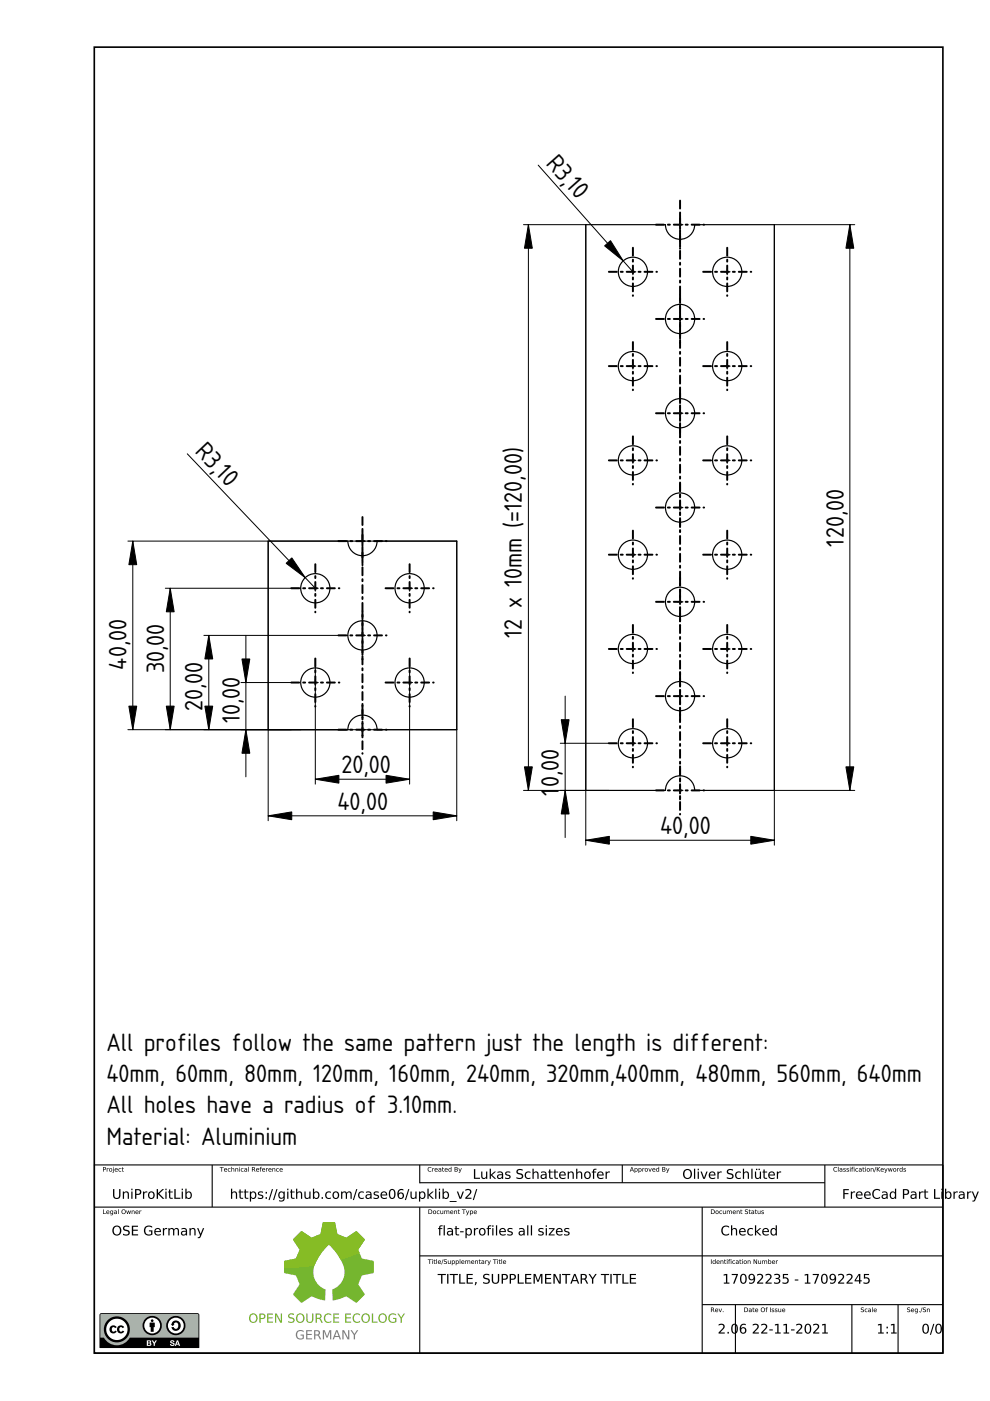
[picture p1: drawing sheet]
<svg xmlns="http://www.w3.org/2000/svg" width="210mm" height="297mm" viewBox="0 0 210 297" stroke-linecap="round" stroke-linejoin="round" font-family="sans-serif">
<defs><g id="words">
<g font-size="5">
<text x="115.6" y="34.7" transform="rotate(48 115.6 34.7)">R3,10</text>
<text x="41.2" y="95.8" transform="rotate(46 41.2 95.8)">R3,10</text>
<text x="178.9" y="115.9" transform="rotate(-90 178.9 115.9)">120,00</text>
<text x="110.6" y="135.2" transform="rotate(-90 110.6 135.2)">12 x 10mm (=120,00)</text>
<text x="26.8" y="142" transform="rotate(-90 26.8 142)">40,00</text>
<text x="34.8" y="142.8" transform="rotate(-90 34.8 142.8)">30,00</text>
<text x="43" y="150.8" transform="rotate(-90 43 150.8)">20,00</text>
<text x="50.8" y="153.3" transform="rotate(-90 50.8 153.3)">10,00</text>
<text x="72.4" y="163.9">20,00</text>
<text x="118.5" y="167" transform="rotate(-90 118.5 167)">0,00</text>
<text x="71.6" y="171.7">40,00</text>
<text x="118.5" y="168.7" transform="rotate(-90 118.5 168.7)">1</text>
<text x="139.9" y="176.8">40,00</text>
<text x="22.5" y="222.8">All profiles follow the same pattern just the length is different:</text>
<text x="22.5" y="229.4">40mm, 60mm, 80mm, 120mm, 160mm, 240mm, 320mm,400mm, 480mm, 560mm, 640mm</text>
<text x="22.5" y="236">All holes have a radius of 3.10mm.</text>
<text x="22.5" y="242.7">Material: Aluminium</text>
</g>
</g></defs>
<path d="M20 10h179.9v276.9h-179.9z" fill="none" stroke="#000" stroke-width=".35"/>
<g fill="none" stroke="#000" stroke-width=".23">
<path d="M19.9 247h180M20 247v39.9M20 255.9h179.8M45 247v8.9M89 247v3.9M89 256v31M89 250.8h85.9M131.9 247v3.8M148.9 255.9v31.1M174.9 247v8.9M89 266.3h110.9M148.9 276.6h51"/>
<path d="M155.9 276.6v10.3M180.6 276.6v10.3M190.4 276.7v10.2"/>
</g>
<g fill="#000">
<path d="M21.9 256.4h.1v.9h.4v.1h-.5zM22.6 256.8l.5-.1 .1 .4h-.5l.1 .2 .4-.1a.37 .37 0 0 1-.6 .1 .37 .37 0 0 1 0-.5zM22.7 256.8v.2h.4l-.1-.2zM23.4 257a.25 .25 0 0 0 .5 0 .25 .25 0 0 0-.5 0zM23.4 256.8l.6-.1v.6a.3 .3 0 0 1-.2 .3 .3 .3 0 0 1-.4-.1h.1a.25 .25 0 0 0 .3 0 .25 .25 0 0 0 .1-.2 .34 .34 0 0 1-.5 0 .34 .34 0 0 1 0-.5zM24.3 257.2a.16 .16 0 0 0 .3 0 .16 .16 0 0 0-.3 0zM24.2 256.7a.37 .37 0 0 1 .6 .3v.4l-.1-.1a.25 .25 0 0 1-.4 .1 .25 .25 0 0 1-.1-.3 .25 .25 0 0 1 .3-.2h.2l-.1-.1h-.4zM25 256.4h.1v1h-.1zM25.9 256.9a.37 .37 0 0 0 .7 0 .37 .37 0 0 0-.7 0zM25.7 256.9a.5 .5 0 0 1 1 0 .5 .5 0 0 1-1 0zM26.8 256.7h.1l.1 .5 .2-.5h.1l.2 .5 .1-.5h.1l-.1 .7h-.2l-.1-.6-.2 .6h-.1zM27.9 256.7l.1 .1a.26 .26 0 0 1 .4-.1 .26 .26 0 0 1 .1 .3v.4h-.1v-.4a.19 .19 0 0 0-.2-.2 .19 .19 0 0 0-.2 .2v.4h-.1zM28.8 256.8l.5-.1 .1 .4h-.6l.2 .2 .3-.1a.37 .37 0 0 1-.5 .1 .37 .37 0 0 1 0-.5zM28.9 256.8l-.1 .2h.5l-.2-.2zM29.6 256.7l.1 .1 .3-.1-.3 .2v.5h-.1z"/>
<path d="M21.8 256.4h.2v.9h.5v.1h-.7zM21.9 256.4v1h.5v-.1h-.4v-.9zM22.6 256.8a.33 .33 0 0 1 .4-.1 .33 .33 0 0 1 .2 .4h-.5l.1 .2 .4-.1v.2a.41 .41 0 0 1-.6-.1 .41 .41 0 0 1 0-.5zM22.6 256.8a.4 .4 0 0 0 0 .5 .4 .4 0 0 0 .6 0v-.1l-.4 .1-.2-.2h.6l-.1-.4zM22.7 256.8v.2h.4l-.1-.2zM22.7 256.8h.3l.1 .2h-.4zM23.4 257a.25 .25 0 0 0 .5 0 .25 .25 0 0 0-.5 0zM23.4 257a.25 .25 0 0 1 .5 0 .25 .25 0 0 1-.5 0zM23.4 256.7h.6v.6a.3 .3 0 0 1-.2 .4 .3 .3 0 0 1-.4-.2h.1a.25 .25 0 0 0 .3 0 .25 .25 0 0 0 .1-.2 .34 .34 0 0 1-.6 0 .34 .34 0 0 1 .1-.6zM23.4 256.8a.34 .34 0 0 0 0 .5 .34 .34 0 0 0 .5-.1v.1a.27 .27 0 0 1-.2 .2 .27 .27 0 0 1-.3 0v.1a.38 .38 0 0 0 .6-.3v-.6l-.1 .1-.3-.1zM24.3 257.2a.16 .16 0 0 0 .3 0 .16 .16 0 0 0-.3 0zM24.3 257.2a.2 .2 0 0 1 .4 0 .2 .2 0 0 1-.4 0zM24.2 256.7a.37 .37 0 0 1 .6 .3v.4l-.1-.1a.26 .26 0 0 1-.4 .1 .26 .26 0 0 1-.1-.3 .26 .26 0 0 1 .3-.2h.2l-.1-.1h-.4zM24.2 256.7l.5 .2a.3 .3 0 0 0-.4 .1 .3 .3 0 0 0-.1 .3h.5l.1 .1v-.4a.36 .36 0 0 0-.6-.3zM25 256.4h.2v1h-.2zM25 256.4v1h.1v-1zM25.9 256.9a.36 .36 0 0 0 .7 0 .36 .36 0 0 0-.7 0zM25.8 256.9a.4 .4 0 0 1 .8 0 .4 .4 0 0 1-.8 0zM25.7 256.9a.5 .5 0 0 1 1 0 .5 .5 0 0 1-1 0zM25.7 256.9a.5 .5 0 0 0 1 0 .5 .5 0 0 0-1 0zM26.8 256.7h.1l.1 .5 .2-.5h.1l.2 .5 .1-.5h.2l-.2 .7h-.2l-.1-.6-.2 .6h-.1zM26.8 256.7l.2 .7h.1l.2-.6 .1 .6h.2l.1-.7h-.1l-.1 .5-.2-.5h-.1l-.2 .5-.1-.5zM27.9 256.7l.1 .1a.27 .27 0 0 1 .4-.1 .27 .27 0 0 1 .1 .3v.4h-.1v-.4a.18 .18 0 0 0-.2-.2 .18 .18 0 0 0-.2 .2v.4h-.1zM27.9 256.7v.7h.1v-.4a.19 .19 0 0 1 .2-.3 .19 .19 0 0 1 .2 .3v.4h.1v-.4a.26 .26 0 0 0-.2-.3 .26 .26 0 0 0-.3 .1zM28.8 256.8a.33 .33 0 0 1 .4-.1 .33 .33 0 0 1 .2 .4h-.6l.2 .2 .4-.1-.1 .2a.41 .41 0 0 1-.5-.1 .41 .41 0 0 1 0-.5zM28.8 256.8a.4 .4 0 0 0 0 .5 .4 .4 0 0 0 .5 0v-.1l-.3 .1-.2-.2h.6l-.1-.4zM28.9 256.8l-.1 .2h.5l-.2-.2zM28.9 256.8h.2l.2 .2h-.5zM29.6 256.7l.1 .1 .3-.1-.3 .2v.5h-.1zM29.6 256.7v.7h.1v-.5l.3-.2-.3 .1z"/>
<path d="M22 247.6v.3h.1a.18 .18 0 0 0 .2-.2 .18 .18 0 0 0-.2-.1zM21.9 247.4h.2a.31 .31 0 0 1 .4 .4 .31 .31 0 0 1-.5 .2v.4h-.1zM22.6 247.7l.2 .1 .3-.1-.3 .2v.5h-.2zM23.2 248a.26 .26 0 0 0 .5 0 .26 .26 0 0 0-.5 0zM23.1 248a.37 .37 0 0 1 .7 0 .37 .37 0 0 1-.7 0zM24 247.7h.1v.8l-.3 .2 .2-.2zM24 247.4l.1 .2zM24.4 247.8h.5l.1 .3h-.6l.2 .2h.3a.37 .37 0 0 1-.5 0 .37 .37 0 0 1 0-.5zM24.5 247.8l-.1 .2h.4l-.1-.2zM25.2 247.8l.3-.1 .2 .1a.28 .28 0 0 0-.4 .1 .28 .28 0 0 0 0 .3 .28 .28 0 0 0 .4 .1 .35 .35 0 0 1-.6 0 .35 .35 0 0 1 .1-.5zM25.9 247.5l.1 .2h.2l-.2 .1v.4l.2 .2-.3-.1z"/>
<path d="M22 247.6v.3h.1a.18 .18 0 0 0 .2-.2 .18 .18 0 0 0-.2-.1zM22 247.5h.1a.18 .18 0 0 1 .2 .2 .18 .18 0 0 1-.2 .2h-.1zM21.8 247.4h.3a.32 .32 0 0 1 .4 .4 .32 .32 0 0 1-.5 .2v.4h-.2zM21.9 247.4v1h.1v-.4a.31 .31 0 0 0 .4-.2 .31 .31 0 0 0-.3-.4zM22.6 247.7l.2 .1 .3-.1-.3 .2v.5h-.2zM22.6 247.7v.7h.2v-.5l.3-.2-.3 .1zM23.2 248a.25 .25 0 0 0 .5 0 .25 .25 0 0 0-.5 0zM23.2 248a.26 .26 0 0 1 .5 0 .26 .26 0 0 1-.5 0zM23.1 248a.37 .37 0 0 1 .7 0 .37 .37 0 0 1-.7 0zM23.1 248a.36 .36 0 0 0 .7 0 .36 .36 0 0 0-.7 0zM24 247.7h.1v.8l-.3 .2 .2-.2zM24 247.7v.8l-.2 .2 .3-.2v-.8zM24 247.4l.1 .2zM24 247.4l.1 .2zM24.4 247.8a.33 .33 0 0 1 .4-.1 .33 .33 0 0 1 .2 .4h-.6l.2 .2 .3-.1v.2a.41 .41 0 0 1-.5-.1 .41 .41 0 0 1 0-.5zM24.4 247.8a.4 .4 0 0 0 0 .5 .4 .4 0 0 0 .5 .1v-.1h-.3l-.2-.2h.6l-.1-.3zM24.5 247.8l-.1 .2h.4l-.1-.2zM24.5 247.8h.2l.2 .2h-.5zM25.2 247.8l.3-.1 .2 .1a.27 .27 0 0 0-.4 .1 .27 .27 0 0 0 0 .3 .27 .27 0 0 0 .4 .1v.1a.39 .39 0 0 1-.5-.1 .39 .39 0 0 1 0-.5zM25.2 247.8a.38 .38 0 0 0 0 .5 .38 .38 0 0 0 .5 .1v-.1a.28 .28 0 0 1-.4-.1 .28 .28 0 0 1 0-.3 .28 .28 0 0 1 .4-.1l-.2-.1zM25.9 247.5h.1v.2h.2l-.2 .1v.4l.2 .2-.3-.1zM25.9 247.5v.8l.3 .1-.2-.2v-.4l.2-.1h-.2z"/>
<path d="M24 252.1h.2v1.3a.52 .52 0 0 0 .6 .6 .52 .52 0 0 0 .5-.6v-1.3h.2v1.3a.79 .79 0 0 1-.7 .8 .79 .79 0 0 1-.8-.8zM26 252.6h.3v.3a.56 .56 0 0 1 .7-.3 .56 .56 0 0 1 .3 .6v1h-.2v-1a.4 .4 0 0 0-.4-.4 .4 .4 0 0 0-.4 .5v.9h-.3zM27.8 252.6h.3v1.6h-.3zM27.8 252h.3v.3h-.3zM28.9 252.3v.8h.4a.39 .39 0 0 0 .4-.4 .39 .39 0 0 0-.4-.4zM28.6 252.1h.7a.62 .62 0 0 1 .7 .6 .62 .62 0 0 1-.7 .6h-.4v.9h-.3zM30.3 252.6h.3v.3l.2-.2 .4-.1v.3a.45 .45 0 0 0-.5 0 .45 .45 0 0 0-.1 .5v.8h-.3zM31.8 253a.52 .52 0 0 0-.1 .7 .52 .52 0 0 0 .8 0 .52 .52 0 0 0-.1-.7 .52 .52 0 0 0-.6 0zM31.3 253.4a.8 .8 0 0 1 1.6 0 .8 .8 0 0 1-1.6 0zM33.2 252.1h.3v.9l.9-.9h.4l-1 1 1.1 1.1h-.4l-1-1v1h-.3zM35.1 252.6h.2v1.6h-.2zM35.1 252h.2v.3h-.2zM35.8 252.2h.3v.4h.5v.2h-.5v1l.5 .2v.2l-.5-.1-.2-.2-.1-1.1h-.1v-.2h.1zM37 252.1h.2v1.8h1v.3h-1.2zM38.5 252.6h.3v1.6h-.3zM38.5 252h.3v.3h-.3zM39.7 253a.54 .54 0 0 0-.1 .7 .54 .54 0 0 0 .7 .1 .54 .54 0 0 0 .1-.7 .54 .54 0 0 0-.7-.1zM39.3 252h.3v.9a.67 .67 0 0 1 .9-.2 .67 .67 0 0 1 .2 .9 .6 .6 0 0 1-.5 .6 .6 .6 0 0 1-.6-.3v.3h-.3z"/>
<path d="M24 252.1h.2v1.3a.52 .52 0 0 0 .6 .6 .52 .52 0 0 0 .5-.6v-1.3h.2v1.3a.79 .79 0 0 1-.7 .8 .79 .79 0 0 1-.8-.8zM24 252.1v1.3a.79 .79 0 0 0 .8 .8 .79 .79 0 0 0 .7-.8v-1.3h-.2v1.3a.52 .52 0 0 1-.5 .6 .52 .52 0 0 1-.6-.6v-1.3zM26 252.6h.3v.3a.56 .56 0 0 1 .7-.3 .56 .56 0 0 1 .3 .6v1h-.2v-1a.4 .4 0 0 0-.4-.4 .4 .4 0 0 0-.4 .5v.9h-.3zM26 252.6v1.6h.3v-.9a.4 .4 0 0 1 .4-.5 .4 .4 0 0 1 .4 .4v1h.2v-1a.56 .56 0 0 0-.3-.6 .56 .56 0 0 0-.7 .3v-.3zM27.8 252.6h.3v1.6h-.3zM27.8 252.6v1.6h.3v-1.6zM27.8 252h.3v.4h-.3zM27.8 252v.3h.3v-.3zM28.9 252.3v.8h.4a.39 .39 0 0 0 .4-.4 .39 .39 0 0 0-.4-.4zM28.9 252.3h.4a.39 .39 0 0 1 .4 .4 .39 .39 0 0 1-.4 .4h-.4zM28.6 252.1h.7a.62 .62 0 0 1 .7 .6 .62 .62 0 0 1-.7 .6h-.4v.9h-.3zM28.6 252.1v2.1h.3v-.9a.69 .69 0 0 0 1-.2 .69 .69 0 0 0-.3-.9zM30.3 252.6h.3v.3l.2-.2 .4-.1v.3a.45 .45 0 0 0-.5 0 .45 .45 0 0 0-.1 .5v.8h-.3zM30.3 252.6v1.6h.3v-.8a.46 .46 0 0 1 .1-.5 .46 .46 0 0 1 .5 0v-.3l-.4 .1-.2 .2v-.3zM31.8 253a.52 .52 0 0 0-.1 .7 .52 .52 0 0 0 .8 0 .52 .52 0 0 0-.1-.7 .52 .52 0 0 0-.6 0zM31.8 253a.56 .56 0 0 1 .7 .2 .56 .56 0 0 1-.2 .8 .58 .58 0 0 1-.6-.4 .58 .58 0 0 1 .1-.6zM31.3 253.4a.8 .8 0 0 1 1.6 0 .8 .8 0 0 1-1.6 0zM31.3 253.4a.8 .8 0 0 0 1.6 0 .8 .8 0 0 0-1.6 0zM33.2 252.1h.3v.9l.9-.9h.4l-1 1 1.1 1.1h-.4l-1-1v1h-.3zM33.2 252.1v2.1h.3v-1l1 1h.4l-1.1-1.1 1-1h-.4l-.9 .9v-.9zM35.1 252.6h.2v1.6h-.2zM35.1 252.6v1.6h.2v-1.6zM35.1 252h.2v.4h-.2zM35.1 252v.3h.2v-.3zM35.8 252.2h.3v.4h.5v.2h-.5v1l.5 .2v.2l-.5-.1-.2-.2-.1-1.1h-.1v-.2h.1zM35.8 252.2v.4h-.1v.2h.1l.1 1.1 .2 .2 .5 .1v-.2l-.5-.1v-.2v-.9h.5v-.2h-.5v-.4zM37 252.1h.2v1.8h1v.3h-1.2zM37 252.1v2.1h1.2v-.3h-1v-1.8zM38.5 252.6h.3v1.6h-.3zM38.5 252.6v1.6h.3v-1.6zM38.5 252h.3v.4h-.3zM38.5 252v.3h.3v-.3zM39.7 253a.54 .54 0 0 0-.1 .7 .54 .54 0 0 0 .7 .1 .54 .54 0 0 0 .1-.7 .54 .54 0 0 0-.7-.1zM39.7 253a.56 .56 0 0 1 .7 .2 .56 .56 0 0 1-.2 .8 .59 .59 0 0 1-.6-.4 .59 .59 0 0 1 .1-.6zM39.3 252h.3v.9a.68 .68 0 0 1 .9-.2 .68 .68 0 0 1 .2 .9 .61 .61 0 0 1-.5 .6 .61 .61 0 0 1-.6-.3v.3h-.3zM39.3 252v2.2h.3v-.3a.67 .67 0 0 0 .9 .2 .67 .67 0 0 0 .2-.9 .6 .6 0 0 0-.5-.6 .6 .6 0 0 0-.6 .3v-.9z"/>
<path d="M46.6 247.4h.8l-.3 .2v.8h-.2v-.8zM47.6 247.8h.5l.1 .3h-.6l.2 .2h.3a.37 .37 0 0 1-.5 0 .37 .37 0 0 1 0-.5zM47.7 247.8l-.1 .2h.4l-.1-.2zM48.4 247.8l.3-.1 .2 .1a.28 .28 0 0 0-.4 .1 .28 .28 0 0 0 0 .3 .28 .28 0 0 0 .4 .1 .35 .35 0 0 1-.6 0 .35 .35 0 0 1 .1-.5zM49.1 247.4h.1v.4a.26 .26 0 0 1 .3-.1 .26 .26 0 0 1 .2 .3v.4h-.2v-.4a.19 .19 0 0 0-.1-.2 .19 .19 0 0 0-.2 .2v.4h-.1zM49.9 247.7l.1 .1a.26 .26 0 0 1 .3-.1 .26 .26 0 0 1 .2 .3v.4h-.1v-.4a.19 .19 0 0 0-.2-.2 .19 .19 0 0 0-.2 .2v.4h-.1zM50.7 247.7h.2v.7h-.2zM50.7 247.4l.2 .2zM51.1 247.8l.4-.1 .1 .1a.28 .28 0 0 0-.4 .1 .28 .28 0 0 0 0 .3 .28 .28 0 0 0 .4 .1 .35 .35 0 0 1-.5 0 .35 .35 0 0 1 0-.5zM51.9 248.2a.16 .16 0 0 0 .3 0 .16 .16 0 0 0-.3 0zM51.8 247.7a.37 .37 0 0 1 .6 .3v.4l-.1-.1a.25 .25 0 0 1-.4 .1 .25 .25 0 0 1-.1-.3 .25 .25 0 0 1 .3-.1h.2l-.1-.2h-.4zM52.6 247.4h.2v1h-.2zM53.4 247.4h.3a.27 .27 0 0 1 .3 .2 .27 .27 0 0 1-.1 .4l.3 .4-.5-.4h-.1v.4h-.2zM53.6 247.6v.3h.1a.17 .17 0 0 0 .2-.2 .17 .17 0 0 0-.2-.1zM54.4 247.8h.5v.3h-.5l.2 .2h.3a.37 .37 0 0 1-.5 0 .37 .37 0 0 1 0-.5zM54.5 247.8l-.1 .2h.4l-.1-.2zM55.2 247.5l.3-.1-.2 .2 .2 .2h-.2v.6h-.1v-.6h-.2zM55.6 247.8h.5l.1 .3h-.5l.1 .2h.4a.37 .37 0 0 1-.6 0 .37 .37 0 0 1 0-.5zM55.7 247.8v.2h.4l-.1-.2zM56.4 247.7l.1 .1 .3-.1-.3 .2v.5h-.1zM57 247.8h.5l.1 .3h-.6l.2 .2h.3a.37 .37 0 0 1-.5 0 .37 .37 0 0 1 0-.5zM57.1 247.8l-.1 .2h.5l-.2-.2zM57.8 247.7l.1 .1a.26 .26 0 0 1 .3-.1 .26 .26 0 0 1 .2 .3v.4h-.2v-.4a.19 .19 0 0 0-.2-.2 .19 .19 0 0 0-.1 .2v.4h-.1zM58.6 247.8l.4-.1 .1 .1a.28 .28 0 0 0-.4 .1 .28 .28 0 0 0 0 .3 .28 .28 0 0 0 .4 .1 .35 .35 0 0 1-.5 0 .35 .35 0 0 1 0-.5zM59.4 247.8h.5v.3h-.5l.1 .2h.4a.37 .37 0 0 1-.5 0 .37 .37 0 0 1 0-.5zM59.5 247.8l-.1 .2h.4l-.1-.2z"/>
<path d="M46.6 247.4h.8v.2h-.3v.8h-.2v-.8h-.3zM46.6 247.4l.4 .2-.1 .8h.2v-.8l.3-.2zM47.6 247.8a.33 .33 0 0 1 .4-.1 .33 .33 0 0 1 .2 .4h-.6l.2 .2 .3-.1v.2a.41 .41 0 0 1-.5-.1 .41 .41 0 0 1 0-.5zM47.6 247.8a.4 .4 0 0 0 0 .5 .4 .4 0 0 0 .5 .1v-.1h-.3l-.2-.2h.6l-.1-.3zM47.7 247.8l-.1 .2h.4l-.1-.2zM47.7 247.8h.2l.1 .2h-.4zM48.4 247.8l.3-.1 .2 .1a.27 .27 0 0 0-.4 .1 .27 .27 0 0 0 0 .3 .27 .27 0 0 0 .4 .1v.1a.39 .39 0 0 1-.5-.1 .39 .39 0 0 1 0-.5zM48.4 247.8a.38 .38 0 0 0 0 .5 .38 .38 0 0 0 .5 .1v-.1a.28 .28 0 0 1-.4-.1 .28 .28 0 0 1 0-.3 .28 .28 0 0 1 .4-.1l-.2-.1zM49.1 247.4h.1v.4a.27 .27 0 0 1 .3-.1 .27 .27 0 0 1 .2 .3v.4h-.2v-.4a.18 .18 0 0 0-.1-.2 .18 .18 0 0 0-.2 .2v.4h-.1zM49.1 247.4v1h.1v-.4a.19 .19 0 0 1 .2-.2 .19 .19 0 0 1 .2 .2l-.1 .4h.2v-.4a.26 .26 0 0 0-.2-.3 .26 .26 0 0 0-.3 .1v-.4zM49.9 247.7l.1 .1a.27 .27 0 0 1 .3-.1 .27 .27 0 0 1 .2 .3v.4h-.1v-.4a.18 .18 0 0 0-.2-.2 .18 .18 0 0 0-.2 .2v.4h-.1zM49.9 247.7v.7h.1v-.4a.19 .19 0 0 1 .2-.2 .19 .19 0 0 1 .2 .2v.4h.1v-.4a.26 .26 0 0 0-.2-.3 .26 .26 0 0 0-.3 .1zM50.7 247.7h.2v.7h-.2zM50.7 247.7v.7h.2v-.7zM50.7 247.4l.2 .2zM50.7 247.4l.2 .2zM51.1 247.8l.4-.1 .1 .1a.27 .27 0 0 0-.3 .1 .27 .27 0 0 0 0 .3 .27 .27 0 0 0 .3 .1v.1a.39 .39 0 0 1-.5-.1 .39 .39 0 0 1 0-.5zM51.2 247.8a.38 .38 0 0 0-.1 .5 .38 .38 0 0 0 .5 .1v-.1a.28 .28 0 0 1-.4-.1 .28 .28 0 0 1 0-.3 .28 .28 0 0 1 .4-.1l-.1-.1zM51.9 248.2a.16 .16 0 0 0 .3 0 .16 .16 0 0 0-.3 0zM51.9 248.2a.2 .2 0 0 1 .4 0 .2 .2 0 0 1-.4 0zM51.8 247.7a.37 .37 0 0 1 .6 .3v.4l-.1-.1a.26 .26 0 0 1-.4 .1 .26 .26 0 0 1-.1-.3 .26 .26 0 0 1 .3-.2l.2 .1-.1-.2h-.4zM51.8 247.7l.5 .3a.3 .3 0 0 0-.4 0 .3 .3 0 0 0-.1 .4l.5-.1 .1 .1v-.4a.36 .36 0 0 0-.6-.3zM52.6 247.4h.2v1h-.2zM52.6 247.4v1h.2v-1zM53.4 247.4h.3a.27 .27 0 0 1 .3 .2 .27 .27 0 0 1-.1 .4l.3 .4h-.2l-.2-.4h-.2v.4h-.2zM53.4 247.4v1h.2l-.1-.4h.3l.4 .4-.3-.4a.26 .26 0 0 0 .1-.4 .26 .26 0 0 0-.3-.2zM53.6 247.6v.3h.1a.17 .17 0 0 0 .2-.2 .17 .17 0 0 0-.2-.1zM53.5 247.5h.2a.18 .18 0 0 1 .2 .2 .18 .18 0 0 1-.2 .2h-.2zM54.4 247.8a.33 .33 0 0 1 .4-.1 .33 .33 0 0 1 .1 .4h-.5l.2 .2 .3-.1v.2a.41 .41 0 0 1-.5-.1 .41 .41 0 0 1 0-.5zM54.4 247.8a.4 .4 0 0 0 0 .5 .4 .4 0 0 0 .5 .1v-.1h-.3l-.2-.2h.5v-.3zM54.5 247.8l-.1 .2h.4l-.1-.2zM54.5 247.8h.2l.1 .2h-.4zM55.2 247.5l.3-.1-.2 .2 .2 .2h-.2v.6h-.1v-.6h-.2zM55.2 247.5l-.2 .3h.2v.6h.1v-.6h.2l-.2-.2 .2-.2zM55.6 247.8a.33 .33 0 0 1 .5-.1 .33 .33 0 0 1 .1 .4h-.5l.1 .2 .4-.1v.2a.41 .41 0 0 1-.5-.1 .41 .41 0 0 1-.1-.5zM55.6 247.8a.4 .4 0 0 0 .1 .5 .4 .4 0 0 0 .5 .1v-.1h-.4l-.1-.2h.5l-.1-.3zM55.8 247.8l-.1 .2h.4l-.1-.2zM55.7 247.8h.3l.1 .2h-.4zM56.4 247.7l.1 .1 .3-.1-.3 .2v.5h-.1zM56.4 247.7v.7h.1v-.5l.3-.2-.3 .1zM57 247.8a.33 .33 0 0 1 .4-.1 .33 .33 0 0 1 .2 .4h-.6l.2 .2 .3-.1v.2a.41 .41 0 0 1-.5-.1 .41 .41 0 0 1 0-.5zM57 247.8a.4 .4 0 0 0 0 .5 .4 .4 0 0 0 .5 .1v-.1h-.3l-.2-.2h.6l-.1-.3zM57.1 247.8l-.1 .2h.5l-.2-.2zM57.1 247.8h.2l.2 .2h-.5zM57.8 247.7l.1 .1a.27 .27 0 0 1 .3-.1 .27 .27 0 0 1 .2 .3v.4h-.2v-.4a.18 .18 0 0 0-.2-.2 .18 .18 0 0 0-.1 .2v.4h-.1zM57.8 247.7v.7h.1v-.4a.19 .19 0 0 1 .1-.2 .19 .19 0 0 1 .2 .2v.4h.2v-.4a.26 .26 0 0 0-.2-.3 .26 .26 0 0 0-.3 .1zM58.6 247.8l.4-.1 .1 .1a.27 .27 0 0 0-.4 .1 .27 .27 0 0 0 0 .3 .27 .27 0 0 0 .4 .1v.1a.39 .39 0 0 1-.5-.1 .39 .39 0 0 1 0-.5zM58.6 247.8a.38 .38 0 0 0 0 .5 .38 .38 0 0 0 .5 .1v-.1a.28 .28 0 0 1-.4-.1 .28 .28 0 0 1 0-.3 .28 .28 0 0 1 .4-.1l-.1-.1zM59.4 247.8a.33 .33 0 0 1 .4-.1 .33 .33 0 0 1 .1 .4h-.5l.1 .2 .4-.1v.2a.41 .41 0 0 1-.5-.1 .41 .41 0 0 1 0-.5zM59.4 247.8a.4 .4 0 0 0 0 .5 .4 .4 0 0 0 .5 .1v-.1h-.4l-.1-.2h.5l-.1-.3zM59.5 247.8l-.1 .2h.4l-.1-.2zM59.5 247.8h.2l.1 .2h-.4z"/>
<path d="M49 252h.2v.9a.56 .56 0 0 1 .7-.3 .56 .56 0 0 1 .4 .6v1h-.3v-1a.4 .4 0 0 0-.4-.4 .4 .4 0 0 0-.4 .5v.9h-.2zM50.8 252.2h.2v.4h.5v.2h-.5v1l.5 .2v.2l-.5-.1-.2-.2v-1.1h-.2v-.2h.2zM51.9 252.2h.2v.4h.6v.2h-.6v1l.6 .2v.2l-.6-.1-.2-.2v-1.1h-.2v-.2h.2zM53 252.6h.2v.3a.67 .67 0 0 1 .9-.2 .67 .67 0 0 1 .2 .9 .6 .6 0 0 1-.4 .6 .6 .6 0 0 1-.7-.3v.9h-.2zM53.3 253a.54 .54 0 0 0 0 .7 .54 .54 0 0 0 .7 .1 .54 .54 0 0 0 .1-.7 .54 .54 0 0 0-.8-.1zM54.8 252.7l.9-.1 .1 .3a.42 .42 0 0 0-.5-.2 .42 .42 0 0 0-.3 .5 .63 .63 0 0 1 .6 .2 .63 .63 0 0 1 .1 .7l-.9 .1-.1-.1v-.2a.55 .55 0 0 0 .9-.2l-.1-.1a.62 .62 0 0 1-.6-.2 .62 .62 0 0 1-.1-.7zM56.3 253.8h.3v.4h-.3zM56.3 252.7h.3v.4h-.3zM57.7 252.1h.2l-.7 2.3h-.3zM58.6 252.1h.2l-.7 2.3h-.2zM59.4 253a.51 .51 0 0 0-.1 .7 .51 .51 0 0 0 .8 0 .52 .52 0 0 0-.1-.7 .52 .52 0 0 0-.6 0zM59.2 252.8l.4-.2 .5 .3v-.3h.3v1.4a.78 .78 0 0 1-1.2 .7v-.3a.58 .58 0 0 0 .6 .1 .58 .58 0 0 0 .3-.6 .7 .7 0 0 1-1 .1 .7 .7 0 0 1 0-1zM60.9 252.6h.2v1.6h-.2zM60.9 252h.2v.3h-.2zM61.7 252.2h.2v.4h.6v.2h-.6v1l.6 .2v.2l-.6-.1-.2-.2v-1.1h-.2v-.2h.2zM62.8 252h.2v.9a.56 .56 0 0 1 .7-.3 .56 .56 0 0 1 .4 .6v1h-.3v-1a.4 .4 0 0 0-.4-.4 .4 .4 0 0 0-.4 .5v.9h-.2zM64.5 252.6h.3v1a.4 .4 0 0 0 .4 .4 .4 .4 0 0 0 .4-.5v-.9h.2v1.6h-.2v-.3a.56 .56 0 0 1-.7 .3 .56 .56 0 0 1-.4-.6zM66.7 253a.54 .54 0 0 0-.1 .7 .54 .54 0 0 0 .8 .1 .54 .54 0 0 0 0-.7 .54 .54 0 0 0-.7-.1zM66.4 252h.2v.9a.67 .67 0 0 1 .9-.2 .67 .67 0 0 1 .2 .9 .6 .6 0 0 1-.4 .6 .6 .6 0 0 1-.7-.3v.3h-.2zM68.2 253.8h.3v.4h-.3zM69.1 252.8l.7-.2 .4 .1v.2a.6 .6 0 0 0-.8 .1 .6 .6 0 0 0 0 .8 .6 .6 0 0 0 .8 .1v.2a.83 .83 0 0 1-1.1-.2 .83 .83 0 0 1 0-1.1zM70.9 253a.52 .52 0 0 0-.1 .7 .52 .52 0 0 0 .8 0 .52 .52 0 0 0-.1-.7 .52 .52 0 0 0-.6 0zM70.4 253.4a.8 .8 0 0 1 1.6 0 .8 .8 0 0 1-1.6 0zM72.3 252.6h.3v.3a.53 .53 0 0 1 .5-.3 .53 .53 0 0 1 .4 .3 .55 .55 0 0 1 .7-.3 .55 .55 0 0 1 .4 .6v1h-.3v-1a.38 .38 0 0 0-.4-.4 .38 .38 0 0 0-.3 .5v.9h-.3v-1a.38 .38 0 0 0-.4-.4 .38 .38 0 0 0-.3 .5v.9h-.3zM75.5 252.1h.3l-.8 2.3h-.2zM76.1 252.8l.7-.2 .3 .1v.2a.6 .6 0 0 0-.8 .1 .6 .6 0 0 0 0 .8 .6 .6 0 0 0 .8 .1v.2a.83 .83 0 0 1-1.1-.2 .83 .83 0 0 1 .1-1.1zM77.9 253.5l-.1 .1a.37 .37 0 0 0 .3 .4 .37 .37 0 0 0 .4-.3v-.3zM77.6 252.7a.75 .75 0 0 1 1.2 .6v.9h-.3v-.3a.55 .55 0 0 1-.7 .3 .55 .55 0 0 1-.3-.6 .55 .55 0 0 1 .7-.4h.3a.54 .54 0 0 0-.4-.4 .54 .54 0 0 0-.5 .1zM79.4 252.7l.8-.1 .1 .3a.42 .42 0 0 0-.5-.2 .42 .42 0 0 0-.3 .5 .63 .63 0 0 1 .7 .2 .63 .63 0 0 1 0 .7l-.9 .1-.1-.1v-.2a.55 .55 0 0 0 .9-.2l-.1-.1a.62 .62 0 0 1-.6-.2 .62 .62 0 0 1 0-.7zM80.9 252.8a.71 .71 0 0 1 .8-.1 .71 .71 0 0 1 .4 .8h-1.2a.65 .65 0 0 0 .5 .5 .65 .65 0 0 0 .6-.1v.2a.87 .87 0 0 1-1.1-.1 .87 .87 0 0 1 0-1.2zM81.1 252.9l-.2 .4h.9l-.2-.5zM83 252.4a1.19 1.19 0 0 0 .1 1.6 1.04 1.04 0 0 0 0-1.7zM82.8 252.2a.77 .77 0 0 1 .8 .1 .77 .77 0 0 1 .3 .8 .77 .77 0 0 1-.8 1.1 .77 .77 0 0 1-.7-1.1l.1-.5zM84.5 253.5a.5 .5 0 0 0 1 0 .5 .5 0 0 0-1 0zM84.5 252.4l.6-.3 .4 .1v.2a.65 .65 0 0 0-.7 0 .65 .65 0 0 0-.3 .7 .68 .68 0 0 1 1 .1 .68 .68 0 0 1-.2 1 .68 .68 0 0 1-1-.5v-.9zM86.6 252.1h.2l-.7 2.3h-.3zM87 252.6h.3v1a.4 .4 0 0 0 .4 .4 .4 .4 0 0 0 .4-.5v-.9h.2v1.6h-.2v-.3a.56 .56 0 0 1-.7 .3 .56 .56 0 0 1-.4-.6zM88.8 252.6h.3v.3a.67 .67 0 0 1 .9-.2 .67 .67 0 0 1 .2 .9 .6 .6 0 0 1-.4 .6 .6 .6 0 0 1-.7-.3v.9h-.3zM89.2 253a.54 .54 0 0 0-.1 .7 .54 .54 0 0 0 .7 .1 .54 .54 0 0 0 .1-.7 .54 .54 0 0 0-.7-.1zM90.6 252h.3v1.3l.7-.7h.4l-.9 .8 .9 .8h-.3l-.8-.8v.8h-.3zM92.3 252h.2v2.2h-.2zM93.1 252.6h.2v1.6h-.2zM93.1 252h.2v.3h-.2zM94.2 253a.54 .54 0 0 0-.1 .7 .54 .54 0 0 0 .7 .1 .54 .54 0 0 0 .1-.7 .54 .54 0 0 0-.7-.1zM93.8 252h.3v.9a.67 .67 0 0 1 .9-.2 .67 .67 0 0 1 .2 .9 .6 .6 0 0 1-.4 .6 .6 .6 0 0 1-.7-.3v.3h-.3zM95.3 254.6h1.5v.2h-1.5zM96.9 252.6h.2l.5 1.3 .5-1.3h.3l-.6 1.6h-.4zM98.7 252.2a.72 .72 0 0 1 .9-.1 .72 .72 0 0 1 .2 .9l-.8 .9h1v.3h-1.3v-.3l.5-.6a.56 .56 0 0 0 .4-.8 .56 .56 0 0 0-.9 0zM101 252.1h.2l-.7 2.3h-.3z"/>
<path d="M49 252h.2v.9a.56 .56 0 0 1 .7-.3 .56 .56 0 0 1 .4 .6v1h-.3v-1a.4 .4 0 0 0-.4-.4 .4 .4 0 0 0-.4 .5v.9h-.2zM49 252v2.2h.2v-.9a.4 .4 0 0 1 .4-.5 .4 .4 0 0 1 .4 .4v1h.3v-1a.56 .56 0 0 0-.4-.6 .56 .56 0 0 0-.7 .3v-.9zM50.8 252.2h.2v.4h.5v.2h-.5v1l.5 .2v.2l-.5-.1-.2-.2v-1.1h-.2v-.2h.2zM50.8 252.2v.4h-.2v.2h.2v1.1l.2 .2 .5 .1v-.2l-.4-.1-.1-.2v-.9h.5v-.2h-.5v-.4zM51.9 252.2h.2v.4h.6v.2h-.6v1l.6 .2v.2l-.6-.1-.2-.2v-1.1h-.2v-.2h.2zM51.9 252.2v.4h-.2v.2h.2v1.1l.2 .2 .6 .1v-.2l-.5-.1-.1-.2v-.9h.6v-.2h-.6v-.4zM53 252.6h.2v.3a.68 .68 0 0 1 .9-.2 .68 .68 0 0 1 .2 .9 .61 .61 0 0 1-.4 .6 .61 .61 0 0 1-.7-.3v.9h-.2zM53 252.6v2.2h.2v-.9a.67 .67 0 0 0 .9 .2 .67 .67 0 0 0 .2-.9 .6 .6 0 0 0-.4-.6 .6 .6 0 0 0-.7 .3v-.3zM53.3 253a.54 .54 0 0 0 0 .7 .54 .54 0 0 0 .7 .1 .54 .54 0 0 0 .1-.7 .54 .54 0 0 0-.8-.1zM53.3 253a.56 .56 0 0 1 .8 .2 .56 .56 0 0 1-.3 .8 .59 .59 0 0 1-.6-.4 .59 .59 0 0 1 .1-.6zM54.8 252.7l.3-.1a.41 .41 0 0 1 .4-.1 .41 .41 0 0 1 .3 .4 .42 .42 0 0 0-.5-.2 .42 .42 0 0 0-.3 .5l.3 .1a.5 .5 0 0 1 .5 .6 .5 .5 0 0 1-.7 .3l-.4-.1v-.2a.54 .54 0 0 0 .9-.2l-.8-.4-.1-.3zM54.8 252.7l-.1 .3 .1 .3 .7 .3a.34 .34 0 0 1-.1 .4 .34 .34 0 0 1-.5 0l-.2-.1v.2a.72 .72 0 0 0 1.1-.5l-.9-.5a.52 .52 0 0 1 .9-.2l-.1-.3zM56.3 253.8h.3v.4h-.3zM56.3 253.8v.4h.3v-.4zM56.3 252.7h.3v.4h-.3zM56.3 252.7v.4h.3v-.4zM57.7 252.1h.2l-.7 2.3h-.3zM57.7 252.1l-.8 2.3h.3l.7-2.3zM58.6 252.1h.2l-.7 2.3h-.2zM58.6 252.1l-.7 2.3h.2l.7-2.3zM59.4 253a.51 .51 0 0 0-.1 .7 .51 .51 0 0 0 .8 0 .51 .51 0 0 0-.1-.7 .51 .51 0 0 0-.6 0zM59.4 253a.5 .5 0 0 1 .7 .4 .5 .5 0 0 1-.7 .4l-.1-.4zM59.2 252.8l.4-.2 .5 .3v-.3h.3v1.4a.82 .82 0 0 1-1.2 .7v-.3a.58 .58 0 0 0 .6 .1 .58 .58 0 0 0 .3-.6 .7 .7 0 0 1-1 .1 .7 .7 0 0 1 0-1zM59.2 252.8a.74 .74 0 0 0-.2 1 .74 .74 0 0 0 1 .2l.1-.1a.57 .57 0 0 1-.3 .6 .57 .57 0 0 1-.6-.1v.3a.78 .78 0 0 0 1.2-.7v-1.4h-.3v.3a.58 .58 0 0 0-.9-.1zM60.9 252.6h.2v1.6h-.2zM60.9 252.6v1.6h.2v-1.6zM60.9 252h.2v.4h-.2zM60.9 252v.3h.2v-.3zM61.7 252.2h.2v.4h.6v.2h-.6v1l.6 .2v.2l-.6-.1-.2-.2v-1.1h-.2v-.2h.2zM61.7 252.2v.4h-.2v.2h.2v1.1l.2 .2 .6 .1v-.2l-.5-.1-.1-.2v-.9h.6v-.2h-.6v-.4zM62.8 252h.2v.9a.56 .56 0 0 1 .7-.3 .56 .56 0 0 1 .4 .6v1h-.3v-1a.4 .4 0 0 0-.4-.4 .4 .4 0 0 0-.4 .5v.9h-.2zM62.8 252v2.2h.2v-.9a.4 .4 0 0 1 .4-.5 .4 .4 0 0 1 .4 .4v1h.3v-1a.56 .56 0 0 0-.4-.6 .56 .56 0 0 0-.7 .3v-.9zM64.5 252.6h.3v1a.4 .4 0 0 0 .4 .4 .4 .4 0 0 0 .4-.5v-.9h.2v1.6h-.2v-.3a.56 .56 0 0 1-.7 .3 .56 .56 0 0 1-.4-.6zM64.5 252.6v1a.56 .56 0 0 0 .4 .6 .56 .56 0 0 0 .7-.3v.3h.2v-1.6h-.2v.9a.4 .4 0 0 1-.4 .5 .4 .4 0 0 1-.4-.4v-1zM66.7 253a.54 .54 0 0 0-.1 .7 .54 .54 0 0 0 .8 .1 .54 .54 0 0 0 0-.7 .54 .54 0 0 0-.7-.1zM66.7 253a.56 .56 0 0 1 .8 .2 .56 .56 0 0 1-.3 .8 .59 .59 0 0 1-.6-.4 .59 .59 0 0 1 .1-.6zM66.4 252h.2v.9a.68 .68 0 0 1 .9-.2 .68 .68 0 0 1 .2 .9 .61 .61 0 0 1-.4 .6 .61 .61 0 0 1-.7-.3v.3h-.2zM66.4 252v2.2h.2v-.3a.67 .67 0 0 0 .9 .2 .67 .67 0 0 0 .2-.9 .6 .6 0 0 0-.4-.6 .6 .6 0 0 0-.7 .3v-.9zM68.2 253.8h.3v.4h-.3zM68.2 253.8v.4h.3v-.4zM69.1 252.8l.4-.2a.4 .4 0 0 1 .4 0 .4 .4 0 0 1 .3 .3 .59 .59 0 0 0-.8 .1 .59 .59 0 0 0 0 .8 .59 .59 0 0 0 .8 .1 .58 .58 0 0 1-.6 .4 .58 .58 0 0 1-.6-.5v-.6zM69.1 252.8a.83 .83 0 0 0 0 1.1 .83 .83 0 0 0 1.1 .2v-.2a.6 .6 0 0 1-.8-.1 .6 .6 0 0 1 0-.8 .6 .6 0 0 1 .8-.1v-.2l-.4-.1zM70.9 253a.52 .52 0 0 0-.1 .7 .52 .52 0 0 0 .8 0 .52 .52 0 0 0-.1-.7 .52 .52 0 0 0-.6 0zM70.9 253a.56 .56 0 0 1 .8 .2 .56 .56 0 0 1-.3 .8 .58 .58 0 0 1-.6-.4 .58 .58 0 0 1 .1-.6zM70.4 253.4a.8 .8 0 0 1 1.6 0 .8 .8 0 0 1-1.6 0zM70.4 253.4a.8 .8 0 0 0 1.6 0 .8 .8 0 0 0-1.6 0zM72.3 252.6h.3v.3a.53 .53 0 0 1 .5-.3 .53 .53 0 0 1 .4 .3 .55 .55 0 0 1 .7-.3 .55 .55 0 0 1 .4 .6v1h-.3v-1a.38 .38 0 0 0-.4-.4 .38 .38 0 0 0-.3 .5v.9h-.3v-1a.38 .38 0 0 0-.4-.4 .38 .38 0 0 0-.3 .5v.9h-.3zM72.3 252.6v1.6h.3v-.9a.38 .38 0 0 1 .3-.5 .38 .38 0 0 1 .4 .4v1h.3v-.9a.38 .38 0 0 1 .3-.5 .38 .38 0 0 1 .4 .4v1h.3v-1a.55 .55 0 0 0-.4-.6 .55 .55 0 0 0-.7 .3 .53 .53 0 0 0-.4-.3 .53 .53 0 0 0-.5 .3v-.3zM75.5 252.1h.3l-.8 2.3h-.2zM75.5 252.1l-.7 2.3h.2l.8-2.3zM76.1 252.8l.4-.2a.4 .4 0 0 1 .4 0 .4 .4 0 0 1 .2 .3 .59 .59 0 0 0-.8 .1 .59 .59 0 0 0 0 .8 .59 .59 0 0 0 .8 .1 .58 .58 0 0 1-.5 .4 .58 .58 0 0 1-.6-.5l-.1-.6zM76.1 252.8a.83 .83 0 0 0 0 1.1 .83 .83 0 0 0 1 .2v-.2a.6 .6 0 0 1-.8-.1 .6 .6 0 0 1 0-.8 .6 .6 0 0 1 .8-.1v-.2l-.3-.1zM77.9 253.5l-.1 .1a.37 .37 0 0 0 .3 .4 .37 .37 0 0 0 .4-.3v-.3zM77.9 253.5l.6-.1a.43 .43 0 0 1-.2 .5 .43 .43 0 0 1-.6-.2zM77.6 252.7a.75 .75 0 0 1 1.2 .6v.9h-.3v-.3a.55 .55 0 0 1-.7 .3 .55 .55 0 0 1-.3-.6 .55 .55 0 0 1 .7-.4h.3a.54 .54 0 0 0-.4-.4 .54 .54 0 0 0-.5 .1zM77.6 252.7v.2a.59 .59 0 0 1 .9 .3 .7 .7 0 0 0-.7 0 .7 .7 0 0 0-.3 .7 .6 .6 0 0 0 1 0v.3h.3v-.9a.75 .75 0 0 0-1.2-.6zM79.4 252.7l.2-.1a.41 .41 0 0 1 .5-.1 .41 .41 0 0 1 .2 .4 .42 .42 0 0 0-.5-.2 .42 .42 0 0 0-.3 .5l.4 .1a.5 .5 0 0 1 .5 .6 .5 .5 0 0 1-.8 .3l-.4-.1v-.2a.54 .54 0 0 0 .9-.2l-.8-.4-.1-.3zM79.4 252.7l-.2 .3 .1 .3 .7 .3a.34 .34 0 0 1-.1 .4 .34 .34 0 0 1-.4 0l-.3-.1v.2a.72 .72 0 0 0 1.1-.5l-.8-.5a.52 .52 0 0 1 .8-.2l-.1-.3zM80.9 252.8a.71 .71 0 0 1 .8-.1 .71 .71 0 0 1 .4 .8h-1.2a.69 .69 0 0 0 1.1 .4 .5 .5 0 0 1-.8 .3 .84 .84 0 0 1-.3-1.4zM80.9 252.8a.87 .87 0 0 0 0 1.2 .87 .87 0 0 0 1.1 .1v-.2a.69 .69 0 0 1-1.1-.4h1.2a.71 .71 0 0 0-.4-.8 .71 .71 0 0 0-.8 .1zM81.1 252.9l-.2 .4h.9l-.2-.5zM81.1 252.9a.44 .44 0 0 1 .5-.1 .44 .44 0 0 1 .2 .5h-.9zM83 252.4a1.19 1.19 0 0 0 .1 1.6 1.04 1.04 0 0 0 0-1.7zM83 252.3a.57 .57 0 0 1 .5 .3 .57 .57 0 0 1 .1 .5v.3a.45 .45 0 0 1-.5 .6 .45 .45 0 0 1-.4-.6l.1-.7zM82.8 252.2a.77 .77 0 0 1 .8 .1 .77 .77 0 0 1 .3 .8 .77 .77 0 0 1-.8 1.1 .77 .77 0 0 1-.7-1.1l.1-.5zM82.8 252.2a1.23 1.23 0 0 0 .3 2 1.15 1.15 0 0 0 .8-1.1 1.15 1.15 0 0 0-.8-1zM84.5 253.5a.5 .5 0 0 0 1 0 .5 .5 0 0 0-1 0zM84.5 253.5a.46 .46 0 0 1 .9 0 .46 .46 0 0 1-.9 0zM84.5 252.4a.94 .94 0 0 1 1-.2v.2a.65 .65 0 0 0-.7 0 .65 .65 0 0 0-.3 .7 .68 .68 0 0 1 1.1 .1 .68 .68 0 0 1-.3 1 .68 .68 0 0 1-1-.5v-.9zM84.5 252.4a1.05 1.05 0 0 0-.3 1.1 1.05 1.05 0 0 0 1 .7 .69 .69 0 0 0 .4-1 .69 .69 0 0 0-1.1-.1 .65 .65 0 0 1 .3-.7 .65 .65 0 0 1 .7 0v-.2l-.4-.1zM86.6 252.1h.2l-.7 2.3h-.3zM86.6 252.1l-.8 2.3h.3l.7-2.3zM87 252.6h.3v1a.4 .4 0 0 0 .4 .4 .4 .4 0 0 0 .4-.5v-.9h.2v1.6h-.2v-.3a.56 .56 0 0 1-.7 .3 .56 .56 0 0 1-.4-.6zM87 252.6v1a.56 .56 0 0 0 .4 .6 .56 .56 0 0 0 .7-.3v.3h.2v-1.6h-.2v.9a.4 .4 0 0 1-.4 .5 .4 .4 0 0 1-.4-.4v-1zM88.8 252.6h.3v.3a.68 .68 0 0 1 .9-.2 .68 .68 0 0 1 .2 .9 .61 .61 0 0 1-.4 .6 .61 .61 0 0 1-.7-.3v.9h-.3zM88.8 252.6v2.2h.3v-.9a.67 .67 0 0 0 .9 .2 .67 .67 0 0 0 .2-.9 .6 .6 0 0 0-.4-.6 .6 .6 0 0 0-.7 .3v-.3zM89.2 253a.54 .54 0 0 0-.1 .7 .54 .54 0 0 0 .7 .1 .54 .54 0 0 0 .1-.7 .54 .54 0 0 0-.7-.1zM89.2 253a.56 .56 0 0 1 .8 .2 .56 .56 0 0 1-.3 .8 .59 .59 0 0 1-.6-.4 .59 .59 0 0 1 .1-.6zM90.6 252h.3v1.3l.7-.7h.4l-.9 .8 .9 .8h-.3l-.8-.8v.8h-.3zM90.6 252v2.2h.3v-.8l.8 .8h.3l-.9-.9 .9-.7h-.4l-.7 .7v-1.3zM92.3 252h.2v2.2h-.2zM92.3 252v2.2h.2v-2.2zM93.1 252.6h.2v1.6h-.2zM93.1 252.6v1.6h.2v-1.6zM93.1 252h.2v.4h-.2zM93.1 252v.3h.2v-.3zM94.2 253a.54 .54 0 0 0-.1 .7 .54 .54 0 0 0 .7 .1 .54 .54 0 0 0 .1-.7 .54 .54 0 0 0-.7-.1zM94.2 253a.56 .56 0 0 1 .8 .2 .56 .56 0 0 1-.3 .8 .59 .59 0 0 1-.6-.4 .59 .59 0 0 1 .1-.6zM93.8 252h.3v.9a.68 .68 0 0 1 .9-.2 .68 .68 0 0 1 .2 .9 .61 .61 0 0 1-.4 .6 .61 .61 0 0 1-.7-.3v.3h-.3zM93.8 252v2.2h.3v-.3a.67 .67 0 0 0 .9 .2 .67 .67 0 0 0 .2-.9 .6 .6 0 0 0-.5-.6 .6 .6 0 0 0-.6 .3v-.9zM95.3 254.6h1.5v.2h-1.5zM95.3 254.6v.2h1.5v-.2zM96.9 252.6h.2l.5 1.3 .5-1.3h.3l-.6 1.6h-.4zM96.9 252.6l.5 1.6h.4l.6-1.6h-.3l-.5 1.3-.5-1.3zM98.7 252.2a.72 .72 0 0 1 .9-.1 .72 .72 0 0 1 .2 .9l-.8 .9h1v.3h-1.3a.57 .57 0 0 1 .4-.7l.1-.2a.56 .56 0 0 0 .4-.8 .56 .56 0 0 0-.9 0zM98.7 252.2v.3a.51 .51 0 0 1 .7-.1 .51 .51 0 0 1 0 .7l-.7 .8v.3h1.3v-.3h-1l.7-.7a.68 .68 0 0 0 .1-1 .68 .68 0 0 0-1 0zM101 252.1h.2l-.7 2.3h-.3zM101 252.1l-.8 2.3h.3l.7-2.3z"/>
<path d="M91 256.5v.8a.4 .4 0 0 0 .5-.4 .4 .4 0 0 0-.5-.4zM90.8 256.4a.55 .55 0 0 1 .8 .5 .55 .55 0 0 1-.8 .5zM91.9 257a.26 .26 0 0 0 .5 0 .26 .26 0 0 0-.5 0zM91.7 257a.4 .4 0 0 1 .8 0 .4 .4 0 0 1-.8 0zM92.7 256.8l.3-.1 .2 .1a.28 .28 0 0 0-.4 0 .28 .28 0 0 0 0 .4 .28 .28 0 0 0 .4 .1 .35 .35 0 0 1-.6 0 .35 .35 0 0 1 .1-.5zM93.4 256.7h.1v.4a.19 .19 0 0 0 .2 .2 .19 .19 0 0 0 .1-.2v-.4h.2v.7l-.2-.1a.26 .26 0 0 1-.3 .1 .26 .26 0 0 1-.1-.3zM94.2 256.7l.1 .1 .3-.1 .2 .1a.26 .26 0 0 1 .3-.1 .26 .26 0 0 1 .2 .3v.4h-.2v-.4a.18 .18 0 0 0-.2-.2 .18 .18 0 0 0-.1 .2v.4h-.1v-.4a.18 .18 0 0 0-.2-.2 .18 .18 0 0 0-.2 .2v.4h-.1zM95.5 256.8l.5-.1 .1 .4h-.5l.1 .2 .4-.1a.37 .37 0 0 1-.6 .1 .37 .37 0 0 1 0-.5zM95.6 256.8v.2h.4l-.1-.2zM96.3 256.7l.1 .1a.26 .26 0 0 1 .3-.1 .26 .26 0 0 1 .2 .3v.4h-.1v-.4a.19 .19 0 0 0-.2-.2 .19 .19 0 0 0-.2 .2v.4h-.1zM97.1 256.5l.2 .2h.2l-.2 .1v.4l.2 .2-.4-.1zM97.9 256.4h.9l-.4 .1v.9h-.1v-.9zM98.8 256.7h.1l.2 .5 .3-.5h.1l-.5 1h-.1l.2-.3zM99.6 256.7l.2 .1a.32 .32 0 0 1 .4 0 .32 .32 0 0 1 0 .4 .32 .32 0 0 1-.4 .1v.4h-.2zM99.7 257a.25 .25 0 0 0 .5 0 .25 .25 0 0 0-.5 0zM100.5 256.8l.5-.1 .1 .4h-.5l.1 .2 .4-.1a.37 .37 0 0 1-.6 .1 .37 .37 0 0 1 0-.5zM100.6 256.8v.2h.4l-.1-.2z"/>
<path d="M91 256.5v.8a.39 .39 0 0 0 .5-.4 .39 .39 0 0 0-.5-.4zM91 256.5a.4 .4 0 0 1 .5 .4 .4 .4 0 0 1-.5 .4zM90.8 256.4a.55 .55 0 0 1 .9 .5 .55 .55 0 0 1-.9 .5zM90.8 256.4v1a.54 .54 0 0 0 .8-.5 .54 .54 0 0 0-.8-.5zM91.9 257a.25 .25 0 0 0 .5 0 .25 .25 0 0 0-.5 0zM91.8 257a.3 .3 0 0 1 .6 0 .3 .3 0 0 1-.6 0zM91.7 257a.4 .4 0 0 1 .8 0 .4 .4 0 0 1-.8 0zM91.8 257a.36 .36 0 0 0 .7 0 .36 .36 0 0 0-.7 0zM92.7 256.7l.3-.1 .2 .2a.27 .27 0 0 0-.4 0 .27 .27 0 0 0 0 .4 .27 .27 0 0 0 .4 0v.2a.39 .39 0 0 1-.5-.1 .39 .39 0 0 1 0-.6zM92.7 256.8a.38 .38 0 0 0 0 .5 .38 .38 0 0 0 .5 .1v-.1a.28 .28 0 0 1-.4-.1 .28 .28 0 0 1 0-.4 .28 .28 0 0 1 .4 0l-.2-.1zM93.4 256.7h.1v.4a.18 .18 0 0 0 .2 .2 .18 .18 0 0 0 .1-.2v-.4h.2v.7l-.1-.1a.27 .27 0 0 1-.4 .1 .27 .27 0 0 1-.1-.3zM93.4 256.7v.4a.26 .26 0 0 0 .1 .3 .26 .26 0 0 0 .4-.1l.1 .1v-.7h-.2l.1 .4a.19 .19 0 0 1-.2 .2 .19 .19 0 0 1-.2-.2v-.4zM94.2 256.7l.1 .1 .3-.1 .2 .1a.26 .26 0 0 1 .3-.1 .26 .26 0 0 1 .2 .3v.4h-.2v-.4a.17 .17 0 0 0-.2-.2 .17 .17 0 0 0-.1 .2v.4h-.1v-.4a.17 .17 0 0 0-.2-.2 .17 .17 0 0 0-.2 .2v.4h-.1zM94.2 256.7v.7h.1v-.4a.18 .18 0 0 1 .2-.3 .18 .18 0 0 1 .2 .3v.4h.1v-.4a.18 .18 0 0 1 .1-.3 .18 .18 0 0 1 .2 .3v.4h.2v-.4a.25 .25 0 0 0-.2-.3 .25 .25 0 0 0-.3 .1l-.2-.1-.3 .1zM95.5 256.8a.33 .33 0 0 1 .4-.1 .33 .33 0 0 1 .2 .4h-.5l.1 .2 .4-.1v.2a.41 .41 0 0 1-.6-.1 .41 .41 0 0 1 0-.5zM95.5 256.8a.4 .4 0 0 0 0 .5 .4 .4 0 0 0 .6 0v-.1l-.4 .1-.1-.2h.5l-.1-.4zM95.6 256.8v.2h.4l-.1-.2zM95.6 256.8h.3l.1 .2h-.4zM96.3 256.7l.1 .1a.27 .27 0 0 1 .3-.1 .27 .27 0 0 1 .2 .3v.4h-.1v-.4a.18 .18 0 0 0-.2-.2 .18 .18 0 0 0-.2 .2v.4h-.1zM96.3 256.7v.7h.1v-.4a.19 .19 0 0 1 .2-.3 .19 .19 0 0 1 .2 .3v.4h.1v-.4a.26 .26 0 0 0-.2-.3 .26 .26 0 0 0-.3 .1zM97.1 256.5h.2v.2h.2l-.2 .1v.4l.2 .2-.4-.1zM97.1 256.5l.1 .8 .3 .1-.3-.2v-.4l.3-.1h-.3zM97.9 256.4h.9v.1h-.4v.9h-.1v-.9h-.4zM97.9 256.4l.4 .1v.9h.1v-.9l.4-.1zM98.8 256.7h.1l.2 .5 .3-.5h.1l-.5 1h-.2l.3-.3zM98.8 256.7l.3 .7-.2 .3 .1-.1 .5-.9h-.1l-.3 .5-.2-.5zM99.6 256.7l.2 .1a.33 .33 0 0 1 .4 0 .33 .33 0 0 1 0 .5 .33 .33 0 0 1-.4 0v.4h-.2zM99.6 256.7v1h.2v-.4a.32 .32 0 0 0 .4-.1 .32 .32 0 0 0 0-.4 .32 .32 0 0 0-.4 0zM99.7 257a.25 .25 0 0 0 .5 0 .25 .25 0 0 0-.5 0zM99.7 257a.25 .25 0 0 1 .5 0 .25 .25 0 0 1-.5 0zM100.5 256.8a.33 .33 0 0 1 .4-.1 .33 .33 0 0 1 .2 .4h-.5l.1 .2 .4-.1v.2a.41 .41 0 0 1-.6-.1 .41 .41 0 0 1 0-.5zM100.5 256.8a.4 .4 0 0 0 0 .5 .4 .4 0 0 0 .6 0v-.1l-.4 .1-.1-.2h.5l-.1-.4zM100.6 256.8v.2h.4l-.1-.2zM100.6 256.8h.3l.1 .2h-.4z"/>
<path d="M90.8 247.6l.4-.2 .2 .3a.38 .38 0 0 0-.5 0 .38 .38 0 0 0 0 .5 .38 .38 0 0 0 .5 0 .47 .47 0 0 1-.7 .1 .47 .47 0 0 1 .1-.7zM91.6 247.7l.2 .1 .3-.1-.3 .2v.5h-.2zM92.2 247.8h.5l.1 .3h-.5l.1 .2h.4a.37 .37 0 0 1-.6 0 .37 .37 0 0 1 0-.5zM92.3 247.8v.2h.4l-.1-.2zM93.1 248.2a.16 .16 0 0 0 .3 0 .16 .16 0 0 0-.3 0zM93 247.7a.37 .37 0 0 1 .6 .3v.4l-.2-.1a.25 .25 0 0 1-.3 .1 .25 .25 0 0 1-.1-.3 .25 .25 0 0 1 .3-.1h.1v-.2h-.4zM93.8 247.5l.1 .2h.3l-.3 .1v.4l.3 .2-.4-.1zM94.4 247.8h.4l.1 .3h-.5l.1 .2h.4a.37 .37 0 0 1-.6 0 .37 .37 0 0 1 .1-.5zM94.5 247.8l-.1 .2h.4l-.1-.2zM95.2 247.8l.2-.1 .2 .1v-.4h.1v1l-.1-.1a.35 .35 0 0 1-.5 0 .35 .35 0 0 1 .1-.5zM95.2 248.1a.25 .25 0 0 0 .5 0 .25 .25 0 0 0-.5 0zM96.5 247.9v.4h.2a.18 .18 0 0 0 .2-.2 .18 .18 0 0 0-.2-.2zM96.5 247.6v.2h.4l-.1-.2zM96.4 247.4h.3a.23 .23 0 0 1 .3 .2 .23 .23 0 0 1-.1 .3 .27 .27 0 0 1 .2 .3 .27 .27 0 0 1-.4 .2h-.3zM97.2 247.7h.1l.2 .5 .3-.5h.1l-.5 1h-.1l.2-.3z"/>
<path d="M90.8 247.6l.4-.2 .3 .3a.37 .37 0 0 0-.6 0 .37 .37 0 0 0 0 .5 .37 .37 0 0 0 .6 0v.1a.51 .51 0 0 1-.7-.1 .51 .51 0 0 1 0-.6zM90.8 247.6a.5 .5 0 0 0 0 .6 .5 .5 0 0 0 .6 .1v-.1a.38 .38 0 0 1-.5 0 .38 .38 0 0 1 0-.5 .38 .38 0 0 1 .5 0l-.2-.3zM91.6 247.7l.2 .1 .3-.1-.3 .2v.5h-.2zM91.6 247.7v.7h.2v-.5l.3-.2-.3 .1zM92.2 247.8a.33 .33 0 0 1 .4-.1 .33 .33 0 0 1 .2 .4h-.5l.1 .2 .4-.1v.2a.41 .41 0 0 1-.6-.1 .41 .41 0 0 1 0-.5zM92.2 247.8a.4 .4 0 0 0 0 .5 .4 .4 0 0 0 .6 .1v-.1h-.4l-.1-.2h.5l-.1-.3zM92.3 247.8v.2h.4l-.1-.2zM92.3 247.8h.3l.1 .2h-.4zM93.1 248.2a.16 .16 0 0 0 .3 0 .16 .16 0 0 0-.3 0zM93.1 248.2a.17 .17 0 0 1 .3 0 .17 .17 0 0 1-.3 0zM93 247.7a.37 .37 0 0 1 .6 .3v.4l-.2-.1a.26 .26 0 0 1-.3 .1 .26 .26 0 0 1-.1-.3 .26 .26 0 0 1 .3-.2l.1 .1v-.2h-.4zM93 247.7l.4 .3a.3 .3 0 0 0-.3 0 .3 .3 0 0 0-.1 .4l.4-.1 .2 .1v-.4a.36 .36 0 0 0-.6-.3zM93.8 247.5h.1v.2h.3l-.3 .1v.4l.3 .2-.4-.1zM93.8 247.5v.8l.4 .1-.3-.2v-.4l.3-.1h-.3zM94.4 247.8a.33 .33 0 0 1 .4-.1 .33 .33 0 0 1 .1 .4h-.5l.1 .2 .4-.1v.2a.41 .41 0 0 1-.5-.1 .41 .41 0 0 1 0-.5zM94.4 247.8a.4 .4 0 0 0 0 .5 .4 .4 0 0 0 .5 .1v-.1h-.4l-.1-.2h.5l-.1-.3zM94.5 247.8l-.1 .2h.4l-.1-.2zM94.5 247.8h.2l.1 .2h-.4zM95.2 247.8l.2-.1 .2 .1v-.4h.1v1l-.1-.1a.35 .35 0 0 1-.5 0 .35 .35 0 0 1 .1-.5zM95.2 247.8a.34 .34 0 0 0-.1 .5 .34 .34 0 0 0 .5 0l.1 .1v-1h-.1v.4l-.2-.1zM95.2 248.1a.25 .25 0 0 0 .5 0 .25 .25 0 0 0-.5 0zM95.2 248a.25 .25 0 0 1 .5 0 .25 .25 0 0 1-.5 0zM96.5 247.9v.4h.2a.17 .17 0 0 0 .2-.2 .17 .17 0 0 0-.2-.1zM96.5 247.9h.2a.18 .18 0 0 1 .2 .2 .18 .18 0 0 1-.2 .2h-.2zM96.5 247.6v.2h.4l-.1-.2zM96.5 247.5l.4 .1v.2h-.4zM96.4 247.4h.3a.24 .24 0 0 1 .3 .2 .24 .24 0 0 1-.1 .3 .27 .27 0 0 1 .2 .3 .27 .27 0 0 1-.4 .2h-.3zM96.4 247.4v1h.3a.27 .27 0 0 0 .4-.2 .27 .27 0 0 0-.2-.3l.1-.1-.1-.3zM97.2 247.7h.1l.2 .5 .3-.5h.1l-.5 1h-.1l.2-.3zM97.2 247.7l.3 .7-.2 .3h.1l.5-1h-.1l-.3 .6-.2-.6z"/>
<path d="M93.2 259.9l.6-.1v.2l-.4 .1v.3h.4v.2h-.4v1.3h-.3v-1.3h-.2v-.2h.2zM94.1 259.8h.2v2.1h-.2zM95.1 261.2l-.1 .1a.37 .37 0 0 0 .3 .5 .37 .37 0 0 0 .5-.4v-.2zM94.9 260.5a.75 .75 0 0 1 1.2 .6v.8h-.3v-.2a.55 .55 0 0 1-.7 .3 .55 .55 0 0 1-.3-.7 .55 .55 0 0 1 .6-.3h.4a.54 .54 0 0 0-.4-.5 .54 .54 0 0 0-.5 .2zM96.6 260h.2v.4h.5v.2h-.5v1l.5 .1v.2h-.5l-.2-.2v-1.1h-.2v-.2h.2zM97.6 261h.7v.3h-.7zM98.7 260.4h.2v.2a.67 .67 0 0 1 1-.1 .67 .67 0 0 1 .2 .9 .6 .6 0 0 1-.5 .5 .6 .6 0 0 1-.7-.2v.8h-.2zM99.1 260.7a.54 .54 0 0 0-.1 .8 .54 .54 0 0 0 .7 .1 .54 .54 0 0 0 .1-.7 .54 .54 0 0 0-.7-.2zM100.5 260.4h.2v.2l.2-.2h.5v.2a.45 .45 0 0 0-.5 .1 .45 .45 0 0 0-.2 .4v.8h-.2zM101.9 260.7a.52 .52 0 0 0 0 .8 .52 .52 0 0 0 .7 0 .52 .52 0 0 0 0-.7 .52 .52 0 0 0-.7-.1zM101.5 261.1a.78 .78 0 0 1 1.5 0 .78 .78 0 0 1-1.5 0zM103.5 259.9l.7-.1v.2l-.5 .1v.3h.4v.2h-.4v1.3h-.3v-1.3h-.2v-.2h.2zM104.4 260.4h.2v1.5h-.2zM104.4 259.8h.2v.3h-.2zM105.2 259.8h.2v2.1h-.2zM106 260.6a.71 .71 0 0 1 .9-.2 .71 .71 0 0 1 .4 .8h-1.2a.65 .65 0 0 0 .4 .6 .65 .65 0 0 0 .7-.2v.3a.87 .87 0 0 1-1.2-.2 .87 .87 0 0 1 0-1.1zM106.2 260.7l-.1 .3h.9l-.2-.4zM107.7 260.5l.8-.1 .2 .3a.42 .42 0 0 0-.5-.2 .42 .42 0 0 0-.3 .4 .63 .63 0 0 1 .6 .3 .63 .63 0 0 1 .1 .6l-.9 .1h-.1v-.3a.55 .55 0 0 0 .9-.2h-.1a.62 .62 0 0 1-.6-.3 .62 .62 0 0 1-.1-.6zM110.3 261.2l-.1 .1a.37 .37 0 0 0 .3 .5 .37 .37 0 0 0 .5-.4v-.2zM110.1 260.5a.75 .75 0 0 1 1.1 .6v.8h-.2v-.2a.55 .55 0 0 1-.7 .3 .55 .55 0 0 1-.3-.7 .55 .55 0 0 1 .6-.3h.4a.54 .54 0 0 0-.4-.5 .54 .54 0 0 0-.5 .2zM111.8 259.8h.2v2.1h-.2zM112.6 259.8h.2v2.1h-.2zM114.3 260.5l.8-.1 .1 .3a.42 .42 0 0 0-.5-.2 .42 .42 0 0 0-.3 .4 .63 .63 0 0 1 .7 .3 .63 .63 0 0 1 0 .6l-.8 .1h-.2v-.3a.55 .55 0 0 0 .9-.2 .62 .62 0 0 1-.7-.3 .62 .62 0 0 1 0-.6zM115.7 260.4h.3v1.5h-.3zM115.7 259.8h.3v.3h-.3zM116.4 260.4h1.2v.2l-1 1.1h1v.2h-1.3v-.2l1-1.1h-.9zM118.1 260.6a.71 .71 0 0 1 .8-.2 .71 .71 0 0 1 .4 .8h-1.2a.65 .65 0 0 0 .5 .6 .65 .65 0 0 0 .6-.2v.3a.87 .87 0 0 1-1.1-.2 .87 .87 0 0 1 0-1.1zM118.3 260.7l-.2 .3h.9l-.2-.4zM119.8 260.5l.8-.1 .1 .3a.42 .42 0 0 0-.5-.2 .42 .42 0 0 0-.3 .4 .63 .63 0 0 1 .7 .3 .63 .63 0 0 1 0 .6l-.9 .1h-.1v-.3a.55 .55 0 0 0 .9-.2h-.1a.62 .62 0 0 1-.6-.3 .62 .62 0 0 1 0-.6z"/>
<path d="M93.2 259.9l.6-.1v.2l-.4 .1v.3h.4v.2h-.4v1.3h-.3v-1.3h-.2v-.2h.2zM93.2 259.9l-.1 .5h-.2v.2h.2v1.3h.3v-1.3h.4v-.2h-.4v-.3l.4-.1v-.2zM94.1 259.8h.2v2.1h-.2zM94.1 259.8v2.1h.2v-2.1zM95.1 261.2l-.1 .1a.37 .37 0 0 0 .3 .5 .37 .37 0 0 0 .5-.4v-.2zM95.1 261.2h.7a.43 .43 0 0 1-.3 .5 .43 .43 0 0 1-.5-.2zM94.9 260.5a.75 .75 0 0 1 1.2 .6v.8h-.3v-.2a.55 .55 0 0 1-.7 .3 .55 .55 0 0 1-.3-.7 .55 .55 0 0 1 .6-.3h.4a.54 .54 0 0 0-.4-.5 .54 .54 0 0 0-.5 .2zM94.9 260.5v.2a.59 .59 0 0 1 .9 .3 .7 .7 0 0 0-.7 0 .7 .7 0 0 0-.3 .7 .6 .6 0 0 0 1 0v.2h.3v-.8a.75 .75 0 0 0-1.2-.6zM96.6 259.9h.2v.5h.5v.2h-.5v1l.5 .1v.2h-.5l-.2-.2v-1.1h-.2v-.2h.2zM96.6 260v.4h-.2v.2h.2v1.1l.2 .2h.5v-.2h-.4l-.1-.3v-.8h.5v-.2h-.5v-.4zM97.6 261h.7v.3h-.7zM97.6 261v.3h.7v-.3zM98.7 260.4h.2v.2a.68 .68 0 0 1 1-.1 .68 .68 0 0 1 .2 .9 .61 .61 0 0 1-.5 .5 .61 .61 0 0 1-.7-.2v.8h-.2zM98.7 260.4v2.1h.2v-.8a.67 .67 0 0 0 1 .1 .67 .67 0 0 0 .1-.9 .6 .6 0 0 0-.4-.5 .6 .6 0 0 0-.7 .2v-.2zM99.1 260.7a.54 .54 0 0 0-.1 .8 .54 .54 0 0 0 .7 .1 .54 .54 0 0 0 .1-.7 .54 .54 0 0 0-.7-.2zM99.1 260.7a.56 .56 0 0 1 .7 .3 .56 .56 0 0 1-.2 .7 .59 .59 0 0 1-.7-.3 .59 .59 0 0 1 .2-.7zM100.5 260.4h.2v.2l.2-.2h.5v.2a.45 .45 0 0 0-.5 .1 .45 .45 0 0 0-.2 .4v.8h-.2zM100.5 260.4v1.5h.2v-.8a.46 .46 0 0 1 .2-.4 .46 .46 0 0 1 .5-.1v-.2h-.5l-.2 .2v-.2zM101.9 260.7a.52 .52 0 0 0 0 .8 .52 .52 0 0 0 .7 0 .52 .52 0 0 0 0-.7 .52 .52 0 0 0-.7-.1zM101.9 260.7a.56 .56 0 0 1 .8 .3 .56 .56 0 0 1-.3 .7 .58 .58 0 0 1-.6-.3 .58 .58 0 0 1 .1-.7zM101.5 261.1a.78 .78 0 0 1 1.5 0 .78 .78 0 0 1-1.5 0zM101.5 261.1a.78 .78 0 0 0 1.5 0 .78 .78 0 0 0-1.5 0zM103.5 259.9l.7-.1v.2l-.5 .1v.3h.4v.2h-.4v1.3h-.3v-1.3h-.2v-.2h.2zM103.5 259.9l-.1 .5h-.2v.2h.2v1.3h.3v-1.3h.4v-.2h-.4v-.3l.5-.1v-.2zM104.4 260.4h.2v1.5h-.2zM104.4 260.4v1.5h.2v-1.5zM104.4 259.8h.2v.3h-.2zM104.4 259.8v.3h.2v-.3zM105.2 259.8h.2v2.1h-.2zM105.2 259.8v2.1h.2v-2.1zM106 260.6a.71 .71 0 0 1 .9-.2 .71 .71 0 0 1 .4 .8h-1.2a.69 .69 0 0 0 1.1 .4 .5 .5 0 0 1-.8 .3 .84 .84 0 0 1-.4-1.3zM106 260.6a.87 .87 0 0 0 0 1.1 .87 .87 0 0 0 1.2 .2v-.3a.69 .69 0 0 1-1.1-.4h1.2a.71 .71 0 0 0-.4-.8 .71 .71 0 0 0-.9 .2zM106.2 260.7l-.1 .3h.9l-.2-.4zM106.2 260.7a.44 .44 0 0 1 .5-.1 .44 .44 0 0 1 .3 .4h-.9zM107.7 260.5l.3-.1a.41 .41 0 0 1 .4-.1 .41 .41 0 0 1 .3 .4 .42 .42 0 0 0-.5-.2 .42 .42 0 0 0-.3 .4l.3 .1a.5 .5 0 0 1 .5 .7 .5 .5 0 0 1-.7 .3l-.4-.1v-.3a.54 .54 0 0 0 .9-.2l-.8-.3-.1-.3zM107.7 260.5l-.1 .3 .1 .3 .7 .3a.34 .34 0 0 1-.1 .4 .34 .34 0 0 1-.5-.1l-.2-.1v.3a.72 .72 0 0 0 1.1-.6l-.9-.4a.52 .52 0 0 1 .9-.2l-.2-.3zM110.3 261.2l-.1 .1a.37 .37 0 0 0 .3 .5 .37 .37 0 0 0 .5-.4v-.2zM110.3 261.2h.7a.43 .43 0 0 1-.3 .5 .43 .43 0 0 1-.5-.2zM110.1 260.5a.75 .75 0 0 1 1.2 .6v.8h-.3v-.2a.55 .55 0 0 1-.7 .3 .55 .55 0 0 1-.3-.7 .55 .55 0 0 1 .6-.3h.4a.54 .54 0 0 0-.4-.5 .54 .54 0 0 0-.5 .2zM110.1 260.5v.2a.59 .59 0 0 1 .9 .3 .7 .7 0 0 0-.7 0 .7 .7 0 0 0-.3 .7 .6 .6 0 0 0 1 0v.2h.2v-.8a.75 .75 0 0 0-1.1-.6zM111.8 259.8h.2v2.1h-.2zM111.8 259.8v2.1h.2v-2.1zM112.6 259.8h.2v2.1h-.2zM112.6 259.8v2.1h.2v-2.1zM114.3 260.5l.3-.1a.41 .41 0 0 1 .4-.1 .41 .41 0 0 1 .2 .4 .42 .42 0 0 0-.5-.2 .42 .42 0 0 0-.3 .4l.4 .1a.5 .5 0 0 1 .5 .7 .5 .5 0 0 1-.8 .3l-.4-.1v-.3a.54 .54 0 0 0 .9-.2l-.8-.3-.1-.3zM114.3 260.5l-.2 .3 .1 .3 .8 .3a.34 .34 0 0 1-.2 .4 .34 .34 0 0 1-.4-.1l-.3-.1v.3a.72 .72 0 0 0 1.2-.6l-.9-.4a.52 .52 0 0 1 .8-.2l-.1-.3zM115.7 260.4h.3v1.5h-.3zM115.7 260.4v1.5h.3v-1.5zM115.7 259.8h.3v.3h-.3zM115.7 259.8v.3h.3v-.3zM116.4 260.4h1.2v.2l-1 1.1h1v.2h-1.3v-.2l1-1.1h-.9zM116.4 260.4v.2h.9l-1 1.1v.2h1.3v-.2h-1l1-1.1v-.2zM118.1 260.6a.71 .71 0 0 1 .8-.2 .71 .71 0 0 1 .4 .8h-1.2a.69 .69 0 0 0 1.1 .4 .5 .5 0 0 1-.8 .3 .84 .84 0 0 1-.3-1.3zM118.1 260.6a.87 .87 0 0 0 0 1.1 .87 .87 0 0 0 1.1 .2v-.3a.69 .69 0 0 1-1.1-.4h1.2a.71 .71 0 0 0-.4-.8 .71 .71 0 0 0-.8 .2zM118.3 260.7l-.2 .3h.9l-.2-.4zM118.3 260.7a.44 .44 0 0 1 .5-.1 .44 .44 0 0 1 .2 .4h-.9zM119.8 260.5l.2-.1a.41 .41 0 0 1 .5-.1 .41 .41 0 0 1 .2 .4 .42 .42 0 0 0-.5-.2 .42 .42 0 0 0-.3 .4l.4 .1a.5 .5 0 0 1 .5 .7 .5 .5 0 0 1-.8 .3l-.4-.1v-.3a.54 .54 0 0 0 .9-.2l-.8-.3-.1-.3zM119.8 260.5l-.2 .3 .1 .3 .7 .3a.34 .34 0 0 1-.1 .4 .34 .34 0 0 1-.4-.1l-.3-.1v.3a.72 .72 0 0 0 1.1-.6l-.8-.4a.52 .52 0 0 1 .8-.2l-.1-.3z"/>
<path d="M100.5 247.9h.3v1.8h1v.2h-1.3zM102 248.4h.3v.9a.4 .4 0 0 0 .4 .5 .4 .4 0 0 0 .4-.5v-.9h.2v1.5h-.2v-.2a.56 .56 0 0 1-.7 .3 .56 .56 0 0 1-.4-.7zM103.8 247.8h.3v1.3l.7-.7h.4l-.9 .7 .9 .8h-.3l-.8-.7v.7h-.3zM105.7 249.2v.1a.37 .37 0 0 0 .3 .5 .37 .37 0 0 0 .4-.4v-.2zM105.5 248.5a.75 .75 0 0 1 1.2 .6v.8h-.3v-.2a.55 .55 0 0 1-.7 .3 .55 .55 0 0 1-.3-.7 .55 .55 0 0 1 .7-.3h.3a.54 .54 0 0 0-.4-.5 .54 .54 0 0 0-.5 .2zM107.3 248.5l.8-.1 .1 .3a.42 .42 0 0 0-.5-.2 .42 .42 0 0 0-.3 .4 .63 .63 0 0 1 .6 .3 .63 .63 0 0 1 .1 .7h-.9h-.1v-.3a.55 .55 0 0 0 .9-.2h-.1a.62 .62 0 0 1-.6-.3 .62 .62 0 0 1 0-.6zM109.7 248l.8-.1h.3v.3a.53 .53 0 0 0-.6-.2 .53 .53 0 0 0-.4 .6l.2 .1a.72 .72 0 0 1 .8 .3 .72 .72 0 0 1-.1 .8l-.9 .1-.3-.1v-.2a.73 .73 0 0 0 1.1-.2v-.2a1 1 0 0 1-1.1-.9zM111.5 248.6l.6-.2 .4 .1v.2a.6 .6 0 0 0-.8 .1 .6 .6 0 0 0 0 .8 .6 .6 0 0 0 .8 0v.3a.83 .83 0 0 1-1.1-.2 .83 .83 0 0 1 .1-1.1zM112.9 247.8h.3v.8a.56 .56 0 0 1 .6-.2 .56 .56 0 0 1 .4 .6v.9h-.3v-.9a.4 .4 0 0 0-.4-.4 .4 .4 0 0 0-.3 .5v.8h-.3zM115 249.2l-.1 .1a.37 .37 0 0 0 .3 .5 .37 .37 0 0 0 .4-.4l.1-.2zM114.7 248.5a.75 .75 0 0 1 1.2 .6v.8h-.2v-.2a.55 .55 0 0 1-.7 .3 .55 .55 0 0 1-.4-.7 .55 .55 0 0 1 .7-.3h.4a.54 .54 0 0 0-.4-.5 .54 .54 0 0 0-.6 .2zM116.4 248h.3v.4h.5v.2h-.5v1l.5 .1v.2h-.5l-.2-.2-.1-1.1h-.2v-.2h.2zM117.5 248h.3v.4h.5v.2h-.5v1l.5 .1v.2h-.5l-.2-.2-.1-1.1h-.2v-.2h.2zM118.7 248.6a.71 .71 0 0 1 .9-.2 .71 .71 0 0 1 .4 .8h-1.2a.65 .65 0 0 0 .4 .6 .65 .65 0 0 0 .7-.2v.3a.87 .87 0 0 1-1.2-.2 .87 .87 0 0 1 0-1.1zM118.9 248.7l-.1 .3h.9l-.2-.4zM120.4 248.4h.2v.2a.56 .56 0 0 1 .7-.2 .56 .56 0 0 1 .4 .6v.9h-.3v-.9a.4 .4 0 0 0-.4-.4 .4 .4 0 0 0-.4 .5v.8h-.2zM122.2 247.8h.2v.8a.56 .56 0 0 1 .7-.2 .56 .56 0 0 1 .3 .6v.9h-.2v-.9a.4 .4 0 0 0-.4-.4 .4 .4 0 0 0-.4 .5v.8h-.2zM124.2 248.7a.52 .52 0 0 0 0 .8 .52 .52 0 0 0 .7 0 .52 .52 0 0 0 0-.7 .52 .52 0 0 0-.7-.1zM123.8 249.1a.78 .78 0 0 1 1.5 0 .78 .78 0 0 1-1.5 0zM125.8 247.9l.7-.1v.2l-.5 .1v.3h.4v.2h-.4v1.3h-.3v-1.3h-.2v-.2h.2zM126.8 248.6a.71 .71 0 0 1 .8-.2 .71 .71 0 0 1 .4 .8h-1.2a.65 .65 0 0 0 .5 .6 .65 .65 0 0 0 .6-.2v.3a.87 .87 0 0 1-1.1-.2 .87 .87 0 0 1 0-1.1zM127 248.7l-.2 .3h.9l-.2-.4zM128.4 248.4h.3v.2l.2-.2h.4v.2a.45 .45 0 0 0-.5 .1 .45 .45 0 0 0-.1 .4v.8h-.3z"/>
<path d="M100.5 247.9h.3v1.8h1v.2h-1.3zM100.5 247.9v2h1.3v-.2h-1v-1.8zM102 248.4h.3v.9a.4 .4 0 0 0 .4 .5 .4 .4 0 0 0 .4-.5v-.9h.2v1.5h-.2v-.2a.56 .56 0 0 1-.7 .2 .56 .56 0 0 1-.4-.6zM102 248.4v.9a.56 .56 0 0 0 .4 .7 .56 .56 0 0 0 .7-.3v.2h.2v-1.5h-.2v.9a.4 .4 0 0 1-.4 .5 .4 .4 0 0 1-.4-.5v-.9zM103.8 247.8h.3v1.3l.7-.7h.4l-.9 .7 .9 .8h-.3l-.8-.7v.7h-.3zM103.8 247.8v2.1h.3v-.7l.8 .7h.3l-.9-.8 .9-.7h-.4l-.7 .7v-1.3zM105.7 249.2v.1a.37 .37 0 0 0 .3 .5 .37 .37 0 0 0 .4-.4v-.2zM105.7 249.2h.7a.43 .43 0 0 1-.2 .5 .43 .43 0 0 1-.6-.2zM105.5 248.5a.75 .75 0 0 1 1.2 .6v.8h-.3v-.2a.55 .55 0 0 1-.7 .3 .55 .55 0 0 1-.3-.7 .55 .55 0 0 1 .7-.3h.3a.54 .54 0 0 0-.4-.5 .54 .54 0 0 0-.5 .2zM105.5 248.5v.2a.59 .59 0 0 1 .9 .3 .7 .7 0 0 0-.7 0 .7 .7 0 0 0-.3 .7 .6 .6 0 0 0 1 0v.2h.3v-.8a.75 .75 0 0 0-1.2-.6zM107.3 248.5l.2-.1a.41 .41 0 0 1 .4-.1 .41 .41 0 0 1 .3 .4 .42 .42 0 0 0-.5-.2 .42 .42 0 0 0-.3 .4l.4 .2a.5 .5 0 0 1 .4 .6 .5 .5 0 0 1-.7 .3l-.4-.1v-.3a.54 .54 0 0 0 .9-.2l-.8-.3-.1-.3zM107.3 248.5l-.2 .3 .1 .3 .7 .3a.34 .34 0 0 1-.1 .4 .34 .34 0 0 1-.4-.1l-.3-.1v.3a.72 .72 0 0 0 1.1-.6l-.8-.4a.52 .52 0 0 1 .8-.2l-.1-.3zM109.7 248l.3-.1a.51 .51 0 0 1 .8 .3 .62 .62 0 0 0-1 .3l.5 .3a.64 .64 0 0 1 .6 .8 .64 .64 0 0 1-.9 .4l-.5-.2v-.2a.78 .78 0 0 0 1.1-.2l-.1-.2-.3-.2a.61 .61 0 0 1-.6-.3 .61 .61 0 0 1 .1-.7zM109.7 248a.56 .56 0 0 0-.2 .6 .56 .56 0 0 0 .6 .4 .42 .42 0 0 1 .5 .4 .42 .42 0 0 1-.6 .3l-.5-.1v.2a.88 .88 0 0 0 1.4-.6l-.2-.3-.9-.3a.53 .53 0 0 1 .4-.6 .53 .53 0 0 1 .6 .2v-.3h-.3zM111.5 248.6l.3-.2a.4 .4 0 0 1 .4-.1 .4 .4 0 0 1 .3 .4 .59 .59 0 0 0-.8 .1 .59 .59 0 0 0 0 .8 .59 .59 0 0 0 .8 0 .58 .58 0 0 1-.6 .5 .58 .58 0 0 1-.6-.5v-.7zM111.5 248.6a.83 .83 0 0 0-.1 1.1 .83 .83 0 0 0 1.1 .2v-.3a.6 .6 0 0 1-.8 0 .6 .6 0 0 1 0-.8 .6 .6 0 0 1 .8-.1v-.2l-.4-.1zM112.9 247.8h.3v.8a.56 .56 0 0 1 .6-.2 .56 .56 0 0 1 .4 .6v.9h-.3v-.9a.4 .4 0 0 0-.4-.4 .4 .4 0 0 0-.3 .5v.8h-.3zM112.9 247.8v2.1h.3v-.8a.4 .4 0 0 1 .3-.5 .4 .4 0 0 1 .4 .4v.9h.3v-.9a.56 .56 0 0 0-.4-.6 .56 .56 0 0 0-.6 .2v-.8zM115 249.2l-.1 .1a.37 .37 0 0 0 .3 .5 .37 .37 0 0 0 .4-.4l.1-.2zM115 249.2h.7a.43 .43 0 0 1-.3 .5 .43 .43 0 0 1-.5-.2zM114.7 248.5a.75 .75 0 0 1 1.2 .6v.8h-.2v-.2a.55 .55 0 0 1-.7 .3 .55 .55 0 0 1-.4-.7 .55 .55 0 0 1 .7-.3h.4a.54 .54 0 0 0-.4-.5 .54 .54 0 0 0-.6 .2zM114.7 248.5v.2a.59 .59 0 0 1 1 .3 .7 .7 0 0 0-.8 0 .7 .7 0 0 0-.3 .7 .6 .6 0 0 0 1.1 0v.2h.2v-.8a.75 .75 0 0 0-1.2-.6zM116.4 248h.3v.4h.5v.2h-.5v1l.5 .1v.2h-.5l-.3-.2v-1.1h-.2v-.2h.2zM116.4 248v.4h-.2v.2h.2l.1 1.1 .2 .2h.5v-.2h-.5v-.3v-.8h.5v-.2h-.5v-.4zM117.5 248h.3v.4h.5v.2h-.5v1l.5 .1v.2h-.5l-.2-.2-.1-1.1h-.2v-.2h.2zM117.5 248v.4h-.2v.2h.2l.1 1.1 .2 .2h.5v-.2h-.5v-.3v-.8h.5v-.2h-.5v-.4zM118.7 248.6a.71 .71 0 0 1 .9-.2 .71 .71 0 0 1 .4 .8h-1.2a.69 .69 0 0 0 1.1 .4 .5 .5 0 0 1-.8 .4 .84 .84 0 0 1-.4-1.4zM118.7 248.6a.87 .87 0 0 0 0 1.2 .87 .87 0 0 0 1.2 .1v-.3a.69 .69 0 0 1-1.1-.4h1.2a.71 .71 0 0 0-.4-.8 .71 .71 0 0 0-.9 .2zM118.9 248.7l-.1 .3h.9l-.2-.4zM118.9 248.7a.44 .44 0 0 1 .5-.1 .44 .44 0 0 1 .3 .4h-.9zM120.4 248.4h.2v.2a.56 .56 0 0 1 .7-.2 .56 .56 0 0 1 .4 .6v.9h-.3v-.9a.4 .4 0 0 0-.4-.4 .4 .4 0 0 0-.4 .5v.8h-.2zM120.4 248.4v1.5h.2v-.8a.4 .4 0 0 1 .4-.5 .4 .4 0 0 1 .4 .4v.9h.3v-.9a.56 .56 0 0 0-.4-.6 .56 .56 0 0 0-.7 .2v-.2zM122.2 247.8h.2v.8a.56 .56 0 0 1 .7-.2 .56 .56 0 0 1 .3 .6v.9h-.2v-.9a.4 .4 0 0 0-.4-.4 .4 .4 0 0 0-.4 .5v.8h-.2zM122.2 247.8v2.1h.2v-.8a.4 .4 0 0 1 .4-.5 .4 .4 0 0 1 .4 .4v.9h.2v-.9a.56 .56 0 0 0-.3-.6 .56 .56 0 0 0-.7 .2v-.8zM124.2 248.7a.52 .52 0 0 0 0 .8 .52 .52 0 0 0 .7 0 .52 .52 0 0 0 0-.7 .52 .52 0 0 0-.7-.1zM124.2 248.7a.56 .56 0 0 1 .8 .3 .56 .56 0 0 1-.3 .7 .58 .58 0 0 1-.6-.3 .58 .58 0 0 1 .1-.7zM123.8 249.1a.78 .78 0 0 1 1.5 0 .78 .78 0 0 1-1.5 0zM123.8 249.1a.78 .78 0 0 0 1.5 0 .78 .78 0 0 0-1.5 0zM125.8 247.9l.7-.1v.2l-.5 .1v.3h.4v.2h-.4v1.3h-.3v-1.3h-.2v-.2h.2zM125.8 247.9l-.1 .5h-.2v.2h.2v1.3h.3v-1.3h.4v-.2h-.4v-.3l.5-.1v-.2zM126.8 248.6a.71 .71 0 0 1 .8-.2 .71 .71 0 0 1 .4 .8h-1.2a.69 .69 0 0 0 1.1 .4 .5 .5 0 0 1-.8 .4 .84 .84 0 0 1-.3-1.4zM126.8 248.6a.87 .87 0 0 0 0 1.2 .87 .87 0 0 0 1.1 .1v-.3a.69 .69 0 0 1-1.1-.4h1.2a.71 .71 0 0 0-.4-.8 .71 .71 0 0 0-.8 .2zM127 248.7l-.2 .3h.9l-.2-.4zM127 248.7a.44 .44 0 0 1 .5-.1 .44 .44 0 0 1 .2 .4h-.9zM128.4 248.4h.3v.2l.2-.2h.4v.2a.45 .45 0 0 0-.5 .1 .45 .45 0 0 0-.1 .4v.8h-.3zM128.4 248.4v1.5h.3v-.8a.46 .46 0 0 1 .1-.4 .46 .46 0 0 1 .5-.1v-.2h-.4l-.2 .2v-.2z"/>
<path d="M134 247.6l-.2 .5h.4zM133.9 247.4h.1l.4 1-.2-.2h-.4l-.3 .2zM134.5 247.7l.2 .1a.32 .32 0 0 1 .4 0 .32 .32 0 0 1 0 .5 .32 .32 0 0 1-.4 0v.4h-.2zM134.6 248a.25 .25 0 0 0 .5 0 .25 .25 0 0 0-.5 0zM135.4 247.7l.1 .1a.32 .32 0 0 1 .4 0 .32 .32 0 0 1 0 .5 .32 .32 0 0 1-.4 0v.4h-.1zM135.4 248a.25 .25 0 0 0 .5 0 .25 .25 0 0 0-.5 0zM136.2 247.7l.1 .1 .3-.1-.3 .2v.5h-.1zM136.8 248a.26 .26 0 0 0 .5 0 .26 .26 0 0 0-.5 0zM136.7 248a.37 .37 0 0 1 .7 0 .37 .37 0 0 1-.7 0zM137.5 247.7h.1l.2 .6 .3-.6h.1l-.3 .7h-.1zM138.4 247.8h.5l.1 .3h-.6l.2 .2h.3a.37 .37 0 0 1-.5 0 .37 .37 0 0 1 0-.5zM138.5 247.8l-.1 .2h.4l-.1-.2zM139.2 247.8l.2-.1 .2 .1v-.4h.1v1l-.1-.1a.35 .35 0 0 1-.5 0 .35 .35 0 0 1 .1-.5zM139.2 248.1a.25 .25 0 0 0 .5 0 .25 .25 0 0 0-.5 0zM140.5 247.9v.4h.2a.18 .18 0 0 0 .3-.2 .18 .18 0 0 0-.3-.2zM140.5 247.6v.2h.4v-.2zM140.4 247.4h.3a.23 .23 0 0 1 .3 .2 .23 .23 0 0 1-.1 .3 .27 .27 0 0 1 .2 .3 .27 .27 0 0 1-.3 .2h-.4zM141.2 247.7h.1l.3 .5 .2-.5h.1l-.4 1h-.2l.2-.3z"/>
<path d="M134 247.6l-.2 .5h.4zM134 247.6l.2 .5h-.4zM133.9 247.4h.2l.3 1h-.1l-.1-.2h-.4l-.1 .2h-.2zM133.9 247.4l-.4 1 .3-.2h.4l.2 .2-.4-1zM134.5 247.7l.2 .1a.33 .33 0 0 1 .4 0 .33 .33 0 0 1 0 .5 .33 .33 0 0 1-.4 0v.4h-.2zM134.5 247.7v1h.2v-.4a.32 .32 0 0 0 .4 0 .32 .32 0 0 0 0-.5 .32 .32 0 0 0-.4 0zM134.6 248a.25 .25 0 0 0 .5 0 .25 .25 0 0 0-.5 0zM134.6 248.1a.25 .25 0 0 1 .5 0 .25 .25 0 0 1-.5 0zM135.4 247.7l.1 .1a.33 .33 0 0 1 .4 0 .33 .33 0 0 1 0 .5 .33 .33 0 0 1-.4 0v.4h-.1zM135.4 247.7v1h.1v-.4a.32 .32 0 0 0 .4 0 .32 .32 0 0 0 0-.5 .32 .32 0 0 0-.4 0zM135.4 248a.25 .25 0 0 0 .5 0 .25 .25 0 0 0-.5 0zM135.4 248.1a.25 .25 0 0 1 .5 0 .25 .25 0 0 1-.5 0zM136.2 247.7l.1 .1 .3-.1-.2 .2-.1 .5h-.1zM136.2 247.7v.7h.1v-.5l.3-.2-.3 .1zM136.8 248a.25 .25 0 0 0 .5 0 .25 .25 0 0 0-.5 0zM136.8 248a.26 .26 0 0 1 .5 0 .26 .26 0 0 1-.5 0zM136.7 248a.37 .37 0 0 1 .7 0 .37 .37 0 0 1-.7 0zM136.7 248a.36 .36 0 0 0 .7 0 .36 .36 0 0 0-.7 0zM137.5 247.7h.1l.2 .6 .3-.6h.1l-.3 .7h-.2zM137.5 247.7l.3 .7h.1l.3-.7h-.1l-.3 .6-.2-.6zM138.4 247.8a.33 .33 0 0 1 .4-.1 .33 .33 0 0 1 .2 .4h-.6l.2 .2 .3-.1v.2a.41 .41 0 0 1-.5-.1 .41 .41 0 0 1 0-.5zM138.4 247.8a.4 .4 0 0 0 0 .5 .4 .4 0 0 0 .5 .1v-.1h-.3l-.2-.2h.6l-.1-.3zM138.5 247.8l-.1 .2h.4l-.1-.2zM138.5 247.8h.2l.1 .2h-.4zM139.2 247.8l.2-.1 .2 .1v-.4h.1v1l-.1-.1a.35 .35 0 0 1-.5 0 .35 .35 0 0 1 .1-.5zM139.2 247.8a.34 .34 0 0 0-.1 .5 .34 .34 0 0 0 .5 0l.1 .1v-1h-.1v.4l-.2-.1zM139.2 248.1a.25 .25 0 0 0 .5 0 .25 .25 0 0 0-.5 0zM139.2 248a.25 .25 0 0 1 .5 0 .25 .25 0 0 1-.5 0zM140.5 247.9v.4h.2a.18 .18 0 0 0 .3-.2 .17 .17 0 0 0-.3-.1zM140.5 247.9h.2a.18 .18 0 0 1 .3 .2 .18 .18 0 0 1-.3 .2h-.2zM140.5 247.6v.2h.4v-.2zM140.5 247.5l.4 .1v.2h-.4zM140.4 247.4h.3a.24 .24 0 0 1 .3 .2 .24 .24 0 0 1-.1 .3 .27 .27 0 0 1 .2 .3 .27 .27 0 0 1-.3 .2h-.4zM140.4 247.4v1h.4a.27 .27 0 0 0 .3-.2 .27 .27 0 0 0-.2-.3l.1-.1v-.3zM141.2 247.7h.2l.2 .5 .2-.5h.1l-.4 1h-.2l.2-.3zM141.2 247.7l.3 .7-.2 .3h.2l.4-1h-.1l-.2 .6-.3-.6z"/>
<path d="M145.3 248.3a.81 .81 0 0 0-.1 1 .81 .81 0 0 0 .9 .4 .8 .8 0 0 0 .3-1.2 .8 .8 0 0 0-1.1-.2zM144.7 248.9a1.05 1.05 0 0 1 2.1 0 1.05 1.05 0 0 1-2.1 0zM147.1 247.8h.3v2.1h-.3zM147.9 248.4h.3v1.5h-.3zM147.9 247.8h.3v.3h-.3zM148.5 248.4h.3l.5 1.3 .5-1.3h.2l-.6 1.5h-.3zM150.5 248.6a.71 .71 0 0 1 .8-.2 .71 .71 0 0 1 .4 .8h-1.2a.65 .65 0 0 0 .5 .6 .65 .65 0 0 0 .6-.2v.3a.87 .87 0 0 1-1.1-.2 .87 .87 0 0 1 0-1.1zM150.7 248.7l-.2 .3h.9l-.2-.4zM152.1 248.4h.3v.2l.2-.2h.4v.2a.45 .45 0 0 0-.5 .1 .45 .45 0 0 0-.1 .4v.8h-.3zM154.3 248l.8-.1h.3v.3a.53 .53 0 0 0-.6-.2 .53 .53 0 0 0-.3 .6l.1 .1a.72 .72 0 0 1 .8 .3 .72 .72 0 0 1-.1 .8l-.9 .1-.3-.1v-.2a.73 .73 0 0 0 1.1-.2v-.2a1 1 0 0 1-1.1-.9zM156.1 248.6l.6-.2 .4 .1v.2a.6 .6 0 0 0-.8 .1 .6 .6 0 0 0 0 .8 .6 .6 0 0 0 .8 0v.3a.83 .83 0 0 1-1.1-.2 .83 .83 0 0 1 .1-1.1zM157.5 247.8h.3v.8a.56 .56 0 0 1 .6-.2 .56 .56 0 0 1 .4 .6v.9h-.3v-.9a.4 .4 0 0 0-.4-.4 .4 .4 0 0 0-.3 .5v.8h-.3zM159.3 247.8h.3v2.1h-.3zM160.1 248.4h.2v.9a.4 .4 0 0 0 .4 .5 .4 .4 0 0 0 .4-.5v-.9h.3v1.5h-.3v-.2a.56 .56 0 0 1-.7 .3 .56 .56 0 0 1-.3-.7zM160.8 247.8h.3v.3h-.3zM160.3 247.8h.3v.3h-.3zM161.9 248h.2v.4h.5v.2h-.5v1l.5 .1v.2h-.5l-.2-.2v-1.1h-.2v-.2h.2zM163.1 248.6a.71 .71 0 0 1 .8-.2 .71 .71 0 0 1 .4 .8h-1.2a.65 .65 0 0 0 .5 .6 .65 .65 0 0 0 .6-.2v.3a.87 .87 0 0 1-1.1-.2 .87 .87 0 0 1 0-1.1zM163.3 248.7l-.2 .3h.9l-.2-.4zM164.7 248.4h.3v.2l.2-.2h.4v.2a.45 .45 0 0 0-.5 .1 .45 .45 0 0 0-.1 .4v.8h-.3z"/>
<path d="M145.3 248.3a.81 .81 0 0 0-.1 1 .81 .81 0 0 0 .9 .4 .79 .79 0 0 0 .3-1.2 .79 .79 0 0 0-1.1-.2zM145.3 248.3a.8 .8 0 0 1 1.2 .4 .8 .8 0 0 1-.7 1.1 .88 .88 0 0 1-.5-1.5zM144.7 248.9a1.05 1.05 0 0 1 2.1 0 1.05 1.05 0 0 1-2.1 0zM144.7 248.9a1.05 1.05 0 0 0 2.1 0 1.05 1.05 0 0 0-2.1 0zM147.1 247.8h.3v2.1h-.3zM147.1 247.8v2.1h.3v-2.1zM147.9 248.4h.3v1.5h-.3zM147.9 248.4v1.5h.3v-1.5zM147.9 247.8h.3v.3h-.3zM147.9 247.8v.3h.3v-.3zM148.5 248.4h.3l.5 1.3 .5-1.3h.2l-.5 1.5h-.4zM148.5 248.4l.6 1.5h.3l.6-1.5h-.2l-.5 1.3-.5-1.3zM150.5 248.6a.71 .71 0 0 1 .8-.2 .71 .71 0 0 1 .4 .8h-1.2a.69 .69 0 0 0 1.1 .4 .5 .5 0 0 1-.8 .4 .84 .84 0 0 1-.3-1.4zM150.5 248.6a.87 .87 0 0 0 0 1.2 .87 .87 0 0 0 1.1 .1v-.3a.69 .69 0 0 1-1.1-.4h1.2a.71 .71 0 0 0-.4-.8 .71 .71 0 0 0-.8 .2zM150.7 248.7l-.2 .3h.9l-.2-.4zM150.7 248.7a.44 .44 0 0 1 .5-.1 .44 .44 0 0 1 .2 .4h-.9zM152.1 248.4h.3v.2l.2-.2h.4v.2a.45 .45 0 0 0-.5 .1 .45 .45 0 0 0-.1 .4v.8h-.3zM152.1 248.4v1.5h.3v-.8a.46 .46 0 0 1 .1-.4 .46 .46 0 0 1 .5-.1v-.2h-.4l-.2 .2v-.2zM154.3 248l.3-.1a.51 .51 0 0 1 .8 .3 .62 .62 0 0 0-1 .3l.5 .3a.64 .64 0 0 1 .6 .8 .64 .64 0 0 1-.9 .4l-.5-.2v-.2a.78 .78 0 0 0 1.1-.2v-.2l-.3-.2a.61 .61 0 0 1-.7-.3 .61 .61 0 0 1 .1-.7zM154.3 248a.56 .56 0 0 0-.2 .6 .56 .56 0 0 0 .6 .4 .42 .42 0 0 1 .5 .4 .42 .42 0 0 1-.6 .3l-.5-.1v.2a.88 .88 0 0 0 1.4-.6l-.2-.3-.8-.3a.53 .53 0 0 1 .3-.6 .53 .53 0 0 1 .6 .2v-.3h-.3zM156.1 248.6l.3-.2a.4 .4 0 0 1 .4-.1 .4 .4 0 0 1 .3 .4 .59 .59 0 0 0-.8 .1 .59 .59 0 0 0 0 .8 .59 .59 0 0 0 .8 0 .58 .58 0 0 1-.6 .5 .58 .58 0 0 1-.6-.5v-.7zM156.1 248.6a.83 .83 0 0 0-.1 1.1 .83 .83 0 0 0 1.1 .2v-.3a.6 .6 0 0 1-.8 0 .6 .6 0 0 1 0-.8 .6 .6 0 0 1 .8-.1v-.2l-.4-.1zM157.5 247.8h.3v.8a.56 .56 0 0 1 .6-.2 .56 .56 0 0 1 .4 .6v.9h-.3v-.9a.4 .4 0 0 0-.4-.4 .4 .4 0 0 0-.3 .5v.8h-.3zM157.5 247.8v2.1h.3v-.8a.4 .4 0 0 1 .3-.5 .4 .4 0 0 1 .4 .4v.9h.3v-.9a.56 .56 0 0 0-.4-.6 .56 .56 0 0 0-.6 .2v-.8zM159.3 247.8h.3v2.1h-.3zM159.3 247.8v2.1h.3v-2.1zM160.1 248.4h.2v.9a.4 .4 0 0 0 .4 .5 .4 .4 0 0 0 .4-.5v-.9h.3v1.5h-.3v-.2a.56 .56 0 0 1-.7 .2 .56 .56 0 0 1-.3-.6zM160.1 248.4v.9a.56 .56 0 0 0 .3 .7 .56 .56 0 0 0 .7-.3v.2h.3v-1.5h-.3v.9a.4 .4 0 0 1-.4 .5 .4 .4 0 0 1-.4-.5v-.9zM160.8 247.8h.3v.3h-.3zM160.8 247.8v.3h.3v-.3zM160.3 247.8h.3v.3h-.3zM160.3 247.8v.3h.3v-.3zM161.9 248h.2v.4h.6v.2h-.6v1l.6 .1v.2h-.6l-.2-.2v-1.1h-.2v-.2h.2zM161.9 248v.4h-.2v.2h.2v1.1l.2 .2h.5v-.2h-.4l-.1-.3v-.8h.5v-.2h-.5v-.4zM163.1 248.6a.71 .71 0 0 1 .8-.2 .71 .71 0 0 1 .4 .8h-1.2a.69 .69 0 0 0 1.1 .4 .5 .5 0 0 1-.8 .4 .84 .84 0 0 1-.3-1.4zM163.1 248.6a.87 .87 0 0 0 0 1.2 .87 .87 0 0 0 1.1 .1v-.3a.69 .69 0 0 1-1.1-.4h1.2a.71 .71 0 0 0-.4-.8 .71 .71 0 0 0-.8 .2zM163.3 248.7l-.2 .3h.9l-.2-.4zM163.3 248.7a.44 .44 0 0 1 .5-.1 .44 .44 0 0 1 .2 .4h-.9zM164.7 248.4h.3v.2l.2-.2h.4v.2a.45 .45 0 0 0-.5 .1 .45 .45 0 0 0-.1 .4v.8h-.3zM164.7 248.4v1.5h.3v-.8a.46 .46 0 0 1 .1-.4 .46 .46 0 0 1 .5-.1v-.2h-.4l-.2 .2v-.2z"/>
<path d="M150.9 256.5v.8a.4 .4 0 0 0 .5-.4 .4 .4 0 0 0-.5-.4zM150.7 256.4a.55 .55 0 0 1 .9 .5 .55 .55 0 0 1-.9 .5zM151.8 257a.26 .26 0 0 0 .5 0 .26 .26 0 0 0-.5 0zM151.6 257a.4 .4 0 0 1 .8 0 .4 .4 0 0 1-.8 0zM152.6 256.8l.3-.1 .2 .1a.28 .28 0 0 0-.4 0 .28 .28 0 0 0 0 .4 .28 .28 0 0 0 .4 .1 .35 .35 0 0 1-.6 0 .35 .35 0 0 1 .1-.5zM153.3 256.7h.1v.4a.19 .19 0 0 0 .2 .2 .19 .19 0 0 0 .2-.2v-.4h.1v.7l-.1-.1a.26 .26 0 0 1-.4 .1 .26 .26 0 0 1-.1-.3zM154.1 256.7l.1 .1 .3-.1 .2 .1a.26 .26 0 0 1 .3-.1 .26 .26 0 0 1 .2 .3v.4h-.2v-.4a.18 .18 0 0 0-.1-.2 .18 .18 0 0 0-.2 .2v.4h-.1v-.4a.18 .18 0 0 0-.2-.2 .18 .18 0 0 0-.2 .2v.4h-.1zM155.4 256.8l.5-.1 .1 .4h-.5l.1 .2 .4-.1a.37 .37 0 0 1-.6 .1 .37 .37 0 0 1 0-.5zM155.5 256.8v.2h.4l-.1-.2zM156.2 256.7l.1 .1a.26 .26 0 0 1 .3-.1 .26 .26 0 0 1 .2 .3v.4h-.1v-.4a.19 .19 0 0 0-.2-.2 .19 .19 0 0 0-.2 .2v.4h-.1zM157 256.5l.2 .2h.2l-.2 .1v.4l.2 .2-.3-.1zM158 256.5h.6v.1l-.2-.1a.2 .2 0 0 0-.2 0 .2 .2 0 0 0-.1 .3 .36 .36 0 0 1 .5 .1 .36 .36 0 0 1-.2 .5 .36 .36 0 0 1-.5-.2l.1 .1a.22 .22 0 0 0 .4 0 .22 .22 0 0 0 0-.3 .32 .32 0 0 1-.4-.1 .32 .32 0 0 1 0-.4zM158.8 256.5l.1 .2h.3l-.3 .1v.4l.3 .2-.4-.1zM159.4 257.2a.16 .16 0 0 0 .3 0 .16 .16 0 0 0-.3 0zM159.3 256.7a.37 .37 0 0 1 .6 .3v.4l-.1-.1a.25 .25 0 0 1-.4 .1 .25 .25 0 0 1-.1-.3 .25 .25 0 0 1 .3-.2h.2l-.1-.1h-.4zM160.1 256.5l.1 .2h.3l-.3 .1 .1 .4 .2 .2-.4-.1zM160.6 256.7h.2v.4a.19 .19 0 0 0 .1 .2 .19 .19 0 0 0 .2-.2v-.4h.1v.7l-.1-.1a.26 .26 0 0 1-.3 .1 .26 .26 0 0 1-.2-.3zM161.5 256.7h.4l-.3 .2a.31 .31 0 0 1 .3 .1 .31 .31 0 0 1-.1 .4 .31 .31 0 0 1-.4 0v-.2l.4 .1v-.2a.25 .25 0 0 1-.3-.1 .25 .25 0 0 1 0-.3z"/>
<path d="M150.9 256.5v.8a.39 .39 0 0 0 .5-.4 .39 .39 0 0 0-.5-.4zM150.9 256.5a.4 .4 0 0 1 .5 .4 .4 .4 0 0 1-.5 .4zM150.7 256.4a.55 .55 0 0 1 .9 .5 .55 .55 0 0 1-.9 .5zM150.7 256.4v1a.54 .54 0 0 0 .8-.5 .54 .54 0 0 0-.8-.5zM151.8 257a.25 .25 0 0 0 .5 0 .25 .25 0 0 0-.5 0zM151.7 257a.3 .3 0 0 1 .6 0 .3 .3 0 0 1-.6 0zM151.6 257a.4 .4 0 0 1 .8 0 .4 .4 0 0 1-.8 0zM151.7 257a.36 .36 0 0 0 .7 0 .36 .36 0 0 0-.7 0zM152.6 256.7l.3-.1 .2 .2a.27 .27 0 0 0-.4 0 .27 .27 0 0 0 0 .4 .27 .27 0 0 0 .4 0v.2a.39 .39 0 0 1-.5-.1 .39 .39 0 0 1 0-.6zM152.6 256.8a.38 .38 0 0 0 0 .5 .38 .38 0 0 0 .5 .1v-.1a.28 .28 0 0 1-.4-.1 .28 .28 0 0 1 0-.4 .28 .28 0 0 1 .4 0l-.2-.1zM153.3 256.7h.1v.4a.18 .18 0 0 0 .2 .2 .18 .18 0 0 0 .1-.2v-.4h.2v.7l-.1-.1a.27 .27 0 0 1-.4 .1 .27 .27 0 0 1-.1-.3zM153.3 256.7v.4a.26 .26 0 0 0 .1 .3 .26 .26 0 0 0 .4-.1l.1 .1v-.7h-.1v.4a.19 .19 0 0 1-.2 .2 .19 .19 0 0 1-.2-.2v-.4zM154.1 256.7l.1 .1 .3-.1 .2 .1a.26 .26 0 0 1 .3-.1 .26 .26 0 0 1 .2 .3v.4h-.2v-.4a.17 .17 0 0 0-.1-.2 .17 .17 0 0 0-.2 .2v.4h-.1v-.4a.17 .17 0 0 0-.2-.2 .17 .17 0 0 0-.2 .2v.4h-.1zM154.1 256.7v.7h.1v-.4a.18 .18 0 0 1 .2-.3 .18 .18 0 0 1 .2 .3v.4h.1v-.4a.18 .18 0 0 1 .2-.3 .18 .18 0 0 1 .1 .3v.4h.2v-.4a.25 .25 0 0 0-.2-.3 .25 .25 0 0 0-.3 .1l-.2-.1-.3 .1zM155.4 256.8a.33 .33 0 0 1 .4-.1 .33 .33 0 0 1 .2 .4h-.5l.1 .2 .4-.1v.2a.41 .41 0 0 1-.6-.1 .41 .41 0 0 1 0-.5zM155.4 256.8a.4 .4 0 0 0 .1 .5 .4 .4 0 0 0 .5 0v-.1l-.4 .1-.1-.2h.5l-.1-.4zM155.5 256.8v.2h.4l-.1-.2zM155.5 256.8h.3l.1 .2h-.4zM156.2 256.7l.1 .1a.27 .27 0 0 1 .3-.1 .27 .27 0 0 1 .2 .3v.4h-.1v-.4a.18 .18 0 0 0-.2-.2 .18 .18 0 0 0-.2 .2v.4h-.1zM156.2 256.7v.7h.1v-.4a.19 .19 0 0 1 .2-.3 .19 .19 0 0 1 .2 .3v.4h.1v-.4a.26 .26 0 0 0-.2-.3 .26 .26 0 0 0-.3 .1zM157 256.5h.2v.2h.2l-.2 .1v.4l.2 .2-.4-.1zM157 256.5l.1 .8 .3 .1-.2-.2v-.4l.2-.1h-.2zM158 256.5h.6v.1l-.2-.1a.19 .19 0 0 0-.2 0 .19 .19 0 0 0-.1 .3h.2a.3 .3 0 0 1 .3 .4 .3 .3 0 0 1-.4 .2l-.3-.1 .1-.1a.22 .22 0 0 0 .3 .1 .22 .22 0 0 0 .1-.3h-.1a.29 .29 0 0 1-.3-.2 .29 .29 0 0 1 0-.3zM158 256.5v.3l.2 .1a.21 .21 0 0 1 .3 .3 .2 .2 0 0 1-.3 .1l-.3-.1v.1a.34 .34 0 0 0 .6 0 .34 .34 0 0 0-.3-.5h-.1a.25 .25 0 0 1 .1-.3 .25 .25 0 0 1 .4 .1l-.2-.2zM158.8 256.5h.1v.2h.3l-.3 .1v.4l.3 .2-.4-.1zM158.8 256.5v.8l.4 .1-.3-.2v-.4l.3-.1h-.3zM159.4 257.2a.16 .16 0 0 0 .3 0 .16 .16 0 0 0-.3 0zM159.4 257.2a.2 .2 0 0 1 .4 0 .2 .2 0 0 1-.4 0zM159.3 256.7a.37 .37 0 0 1 .6 .3v.4l-.1-.1a.26 .26 0 0 1-.4 .1 .26 .26 0 0 1-.1-.3 .26 .26 0 0 1 .3-.2h.2l-.1-.1h-.4zM159.3 256.7l.5 .2a.3 .3 0 0 0-.4 .1 .3 .3 0 0 0-.1 .3h.5l.1 .1v-.4a.36 .36 0 0 0-.6-.3zM160.1 256.5h.2l-.1 .2h.3l-.3 .1 .1 .4 .2 .2-.4-.1zM160.1 256.5v.8l.4 .1-.3-.2v-.4l.3-.1h-.3zM160.6 256.7h.2v.4a.18 .18 0 0 0 .1 .2 .18 .18 0 0 0 .2-.2v-.4h.1v.7l-.1-.1a.27 .27 0 0 1-.3 .1 .27 .27 0 0 1-.2-.3zM160.6 256.7v.4a.26 .26 0 0 0 .2 .3 .26 .26 0 0 0 .3-.1l.1 .1v-.7h-.1v.4a.19 .19 0 0 1-.2 .2 .19 .19 0 0 1-.2-.2l.1-.4zM161.5 256.7h.4v.1h-.3l.1 .2a.23 .23 0 0 1 .3 .2 .23 .23 0 0 1-.3 .2h-.3v-.2h.5l-.4-.2zM161.5 256.7v.3l.4 .2h-.5l.1 .2a.25 .25 0 0 0 .4 0 .25 .25 0 0 0 0-.4l-.3-.2h.3v-.1z"/>
<path d="M176.8 247.6l.5-.2 .2 .3a.38 .38 0 0 0-.6 0 .38 .38 0 0 0 0 .5 .38 .38 0 0 0 .6 0 .47 .47 0 0 1-.8 .1 .47 .47 0 0 1 .1-.7zM177.7 247.4h.1v1h-.1zM178.1 248.2a.16 .16 0 0 0 .3 0 .16 .16 0 0 0-.3 0zM178 247.7a.37 .37 0 0 1 .6 .3v.4l-.1-.1a.25 .25 0 0 1-.3 .1 .25 .25 0 0 1-.2-.3 .25 .25 0 0 1 .3-.1h.2l-.1-.2h-.4zM178.9 247.7h.4l-.4 .2a.31 .31 0 0 1 .4 .2 .31 .31 0 0 1-.1 .4 .31 .31 0 0 1-.4-.1v-.1h.4l-.1-.2a.25 .25 0 0 1-.3-.1 .25 .25 0 0 1 .1-.3zM179.5 247.7h.5l-.4 .2a.31 .31 0 0 1 .4 .2 .31 .31 0 0 1-.1 .4 .31 .31 0 0 1-.4-.1v-.1h.4l-.1-.2a.25 .25 0 0 1-.3-.1 .25 .25 0 0 1 0-.3zM180.2 247.7h.1v.7h-.1zM180.2 247.4l.1 .2zM180.7 247.5l.2-.1-.2 .2 .2 .2h-.2v.6h-.1v-.6h-.1zM181 247.7h.2v.7h-.2zM181 247.4l.2 .2zM181.5 247.8l.3-.1 .1 .1a.28 .28 0 0 0-.3 .1 .28 .28 0 0 0 0 .3 .28 .28 0 0 0 .3 .1 .35 .35 0 0 1-.5 0 .35 .35 0 0 1 .1-.5zM182.2 248.2a.16 .16 0 0 0 .3 0 .16 .16 0 0 0-.3 0zM182.1 247.7a.37 .37 0 0 1 .6 .3v.4l-.1-.1a.25 .25 0 0 1-.3 .1 .25 .25 0 0 1-.2-.3 .25 .25 0 0 1 .3-.1h.2l-.1-.2h-.4zM182.9 247.5l.2 .2h.2l-.2 .1v.4l.2 .2-.4-.1zM183.4 247.7h.2v.7h-.2zM183.4 247.4l.2 .2zM183.9 248a.26 .26 0 0 0 .5 0 .26 .26 0 0 0-.5 0zM183.7 248a.37 .37 0 0 1 .7 0 .37 .37 0 0 1-.7 0zM184.6 247.7l.1 .1a.26 .26 0 0 1 .3-.1 .26 .26 0 0 1 .2 .3v.4h-.1v-.4a.19 .19 0 0 0-.2-.2 .19 .19 0 0 0-.2 .2v.4h-.1zM185.7 247.4h.1l-.5 1.1zM185.9 247.4h.1v.5l.6-.5-.4 .5 .5 .5-.7-.5v.5h-.1zM186.8 247.8h.5l.1 .3h-.6l.2 .2h.3a.37 .37 0 0 1-.5 0 .37 .37 0 0 1 0-.5zM186.9 247.8l-.1 .2h.5l-.2-.2zM187.5 247.7h.1l.2 .5 .3-.5h.1l-.5 1h-.2l.3-.3zM188.3 247.7h.1l.1 .5 .2-.5h.1l.2 .5 .1-.5h.1l-.1 .7h-.2l-.1-.6-.2 .6h-.1zM189.5 248a.26 .26 0 0 0 .5 0 .26 .26 0 0 0-.5 0zM189.3 248a.4 .4 0 0 1 .8 0 .4 .4 0 0 1-.8 0zM190.2 247.7l.1 .1 .3-.1-.2 .2-.1 .5h-.1zM190.8 247.8l.2-.1 .2 .1v-.4h.2v1l-.2-.1a.35 .35 0 0 1-.5 0 .35 .35 0 0 1 .1-.5zM190.8 248.1a.25 .25 0 0 0 .5 0 .25 .25 0 0 0-.5 0zM191.6 247.7h.5l-.4 .2a.31 .31 0 0 1 .4 .2 .31 .31 0 0 1-.1 .4 .31 .31 0 0 1-.4-.1v-.1h.3v-.2a.25 .25 0 0 1-.3-.1 .25 .25 0 0 1 0-.3z"/>
<path d="M176.8 247.6l.5-.2 .2 .3a.37 .37 0 0 0-.5 0 .37 .37 0 0 0 0 .5 .37 .37 0 0 0 .5 0v.1a.51 .51 0 0 1-.7-.1 .51 .51 0 0 1 0-.6zM176.8 247.6a.5 .5 0 0 0 0 .6 .5 .5 0 0 0 .7 .1v-.1a.38 .38 0 0 1-.6 0 .38 .38 0 0 1 0-.5 .38 .38 0 0 1 .6 0l-.2-.3zM177.7 247.4h.1v1h-.1zM177.7 247.4v1h.1v-1zM178.1 248.2a.16 .16 0 0 0 .3 0 .16 .16 0 0 0-.3 0zM178.1 248.2a.2 .2 0 0 1 .4 0 .2 .2 0 0 1-.4 0zM178 247.7a.37 .37 0 0 1 .6 .3v.4l-.1-.1a.26 .26 0 0 1-.3 .1 .26 .26 0 0 1-.2-.3 .26 .26 0 0 1 .3-.2l.2 .1-.1-.2h-.4zM178 247.7l.5 .3a.3 .3 0 0 0-.4 0 .3 .3 0 0 0 0 .4l.4-.1 .1 .1v-.4a.36 .36 0 0 0-.6-.3zM178.9 247.7h.4v.1h-.4l.2 .2a.23 .23 0 0 1 .2 .3 .23 .23 0 0 1-.3 .1h-.2v-.2h.4l-.4-.2zM178.9 247.7l-.1 .3 .4 .2-.4 .1 .1 .1a.25 .25 0 0 0 .3 0 .25 .25 0 0 0 0-.4l-.3-.2h.4v-.1zM179.5 247.7h.5v.1h-.4l.2 .2a.23 .23 0 0 1 .2 .3 .23 .23 0 0 1-.3 .1h-.2v-.2h.4l-.4-.2zM179.6 247.7l-.1 .3 .4 .2-.4 .1v.1a.25 .25 0 0 0 .4 0 .25 .25 0 0 0 0-.4l-.3-.2h.4v-.1zM180.2 247.7h.1v.7h-.1zM180.2 247.7v.7h.1v-.7zM180.2 247.4l.1 .2zM180.2 247.4l.1 .2zM180.6 247.5l.3-.1-.2 .2 .2 .2h-.2v.6h-.1v-.6h-.1zM180.7 247.5l-.2 .3h.1v.6h.1v-.6h.2l-.2-.2 .2-.2zM181 247.7h.2v.7h-.2zM181 247.7v.7h.2v-.7zM181 247.4l.2 .2zM181 247.4l.2 .2zM181.4 247.8l.4-.1 .1 .1a.27 .27 0 0 0-.3 .1 .27 .27 0 0 0 0 .3 .27 .27 0 0 0 .3 .1v.1a.39 .39 0 0 1-.5-.1 .39 .39 0 0 1 0-.5zM181.5 247.8a.38 .38 0 0 0-.1 .5 .38 .38 0 0 0 .5 .1v-.1a.28 .28 0 0 1-.4-.1 .28 .28 0 0 1 0-.3 .28 .28 0 0 1 .4-.1l-.1-.1zM182.2 248.2a.16 .16 0 0 0 .3 0 .16 .16 0 0 0-.3 0zM182.2 248.2a.2 .2 0 0 1 .4 0 .2 .2 0 0 1-.4 0zM182.1 247.7a.37 .37 0 0 1 .6 .3v.4l-.1-.1a.26 .26 0 0 1-.4 .1 .26 .26 0 0 1-.1-.3 .26 .26 0 0 1 .3-.2l.2 .1-.1-.2h-.4zM182.1 247.7l.5 .3a.3 .3 0 0 0-.4 0 .3 .3 0 0 0 0 .4l.4-.1 .1 .1v-.4a.36 .36 0 0 0-.6-.3zM182.9 247.5h.2v.2h.2l-.2 .1v.4l.2 .2-.4-.1zM182.9 247.5v.8l.4 .1-.3-.2v-.4l.3-.1h-.3zM183.4 247.7h.2v.7h-.2zM183.4 247.7v.7h.2v-.7zM183.4 247.4l.2 .2zM183.4 247.4l.2 .2zM183.9 248a.25 .25 0 0 0 .5 0 .25 .25 0 0 0-.5 0zM183.8 248a.26 .26 0 0 1 .5 0 .26 .26 0 0 1-.5 0zM183.7 248a.37 .37 0 0 1 .7 0 .37 .37 0 0 1-.7 0zM183.7 248a.4 .4 0 0 0 .8 0 .4 .4 0 0 0-.8 0zM184.6 247.7l.1 .1a.27 .27 0 0 1 .3-.1 .27 .27 0 0 1 .2 .3v.4h-.1v-.4a.18 .18 0 0 0-.2-.2 .18 .18 0 0 0-.2 .2v.4h-.1zM184.6 247.7v.7h.1v-.4a.19 .19 0 0 1 .2-.2 .19 .19 0 0 1 .2 .2v.4h.1v-.4a.26 .26 0 0 0-.2-.3 .26 .26 0 0 0-.3 .1zM185.7 247.4h.1l-.4 1.1h-.1zM185.7 247.4l-.4 1.1 .5-1.1zM185.9 247.4h.1v.5l.6-.5-.4 .5 .5 .5h-.2l-.5-.5v.5h-.1zM185.9 247.4v1h.1v-.5l.7 .5-.6-.5 .5-.5-.6 .5v-.5zM186.8 247.8a.33 .33 0 0 1 .4-.1 .33 .33 0 0 1 .2 .4h-.6l.2 .2 .4-.1-.1 .2a.41 .41 0 0 1-.5-.1 .41 .41 0 0 1 0-.5zM186.8 247.8a.4 .4 0 0 0 0 .5 .4 .4 0 0 0 .5 .1v-.1h-.3l-.2-.2h.6l-.1-.3zM186.9 247.8l-.1 .2h.5l-.2-.2zM186.9 247.8h.2l.2 .2h-.5zM187.5 247.7h.1l.2 .5 .3-.5h.1l-.5 1h-.2l.3-.3zM187.5 247.7l.3 .7-.3 .3h.2l.5-1h-.1l-.3 .6-.2-.6zM188.3 247.7h.1l.1 .5 .2-.5h.1l.2 .5 .1-.5h.2l-.2 .7h-.2l-.1-.6-.2 .6h-.1zM188.3 247.7l.2 .7h.1l.2-.6 .1 .6h.2l.1-.7h-.1l-.1 .6-.2-.6h-.1l-.2 .6-.1-.6zM189.5 248a.25 .25 0 0 0 .5 0 .25 .25 0 0 0-.5 0zM189.4 248a.26 .26 0 0 1 .5 0 .26 .26 0 0 1-.5 0zM189.3 248a.4 .4 0 0 1 .8 0 .4 .4 0 0 1-.8 0zM189.4 248a.36 .36 0 0 0 .7 0 .36 .36 0 0 0-.7 0zM190.2 247.7l.1 .1 .3-.1-.2 .2-.1 .5h-.1zM190.2 247.7v.7h.1l.1-.5 .2-.2-.3 .1zM190.8 247.8l.2-.1 .2 .1v-.4h.2v1l-.2-.1a.35 .35 0 0 1-.5 0 .35 .35 0 0 1 .1-.5zM190.8 247.8a.34 .34 0 0 0-.1 .5 .34 .34 0 0 0 .5 0l.2 .1v-1h-.2v.4l-.2-.1zM190.8 248.1a.25 .25 0 0 0 .5 0 .25 .25 0 0 0-.5 0zM190.8 248a.25 .25 0 0 1 .5 0 .25 .25 0 0 1-.5 0zM191.6 247.7h.5v.1h-.4l.2 .2a.23 .23 0 0 1 .2 .3 .23 .23 0 0 1-.3 .1h-.3v-.2h.5l-.4-.2zM191.6 247.7v.3l.4 .2-.4 .1v.1a.25 .25 0 0 0 .4 0 .25 .25 0 0 0 0-.4l-.3-.2h.4v-.1z"/>
<path d="M178.8 252.1h1.2v.2h-.9v.7h.8v.2h-.8v1h-.3zM180.4 252.6h.3v.3l.2-.2 .4-.1v.3a.45 .45 0 0 0-.5 0 .45 .45 0 0 0-.1 .5v.8h-.3zM181.7 252.8a.71 .71 0 0 1 .8-.1 .71 .71 0 0 1 .4 .8h-1.2a.65 .65 0 0 0 .4 .5 .65 .65 0 0 0 .7-.1v.2a.87 .87 0 0 1-1.1-.1 .87 .87 0 0 1 0-1.2zM181.9 252.9l-.2 .4h.9l-.2-.5zM183.4 252.8a.71 .71 0 0 1 .9-.1 .71 .71 0 0 1 .3 .8h-1.1a.65 .65 0 0 0 .4 .5 .65 .65 0 0 0 .7-.1v.2a.87 .87 0 0 1-1.2-.1 .87 .87 0 0 1 0-1.2zM183.6 252.9l-.1 .4h.9l-.3-.5zM185.2 252.4l.4-.3h.5l.5 .2v.3a.81 .81 0 0 0-1.1 0 .81 .81 0 0 0 0 1.1 .81 .81 0 0 0 1.1 0v.3a1.08 1.08 0 0 1-1.5-.2 1.08 1.08 0 0 1 .1-1.4zM187.3 253.5l-.1 .1a.37 .37 0 0 0 .3 .4 .37 .37 0 0 0 .4-.3l.1-.3zM187 252.7a.75 .75 0 0 1 1.2 .6v.9h-.2v-.3a.55 .55 0 0 1-.7 .3 .55 .55 0 0 1-.4-.6 .55 .55 0 0 1 .7-.4h.4a.54 .54 0 0 0-.4-.4 .54 .54 0 0 0-.6 .1zM188.8 252.8l.5-.2 .5 .3v-.9h.2v2.2h-.2v-.3a.67 .67 0 0 1-1 .2 .67 .67 0 0 1-.2-.9zM189 253a.54 .54 0 0 0-.1 .7 .54 .54 0 0 0 .7 .1 .54 .54 0 0 0 .1-.7 .54 .54 0 0 0-.7-.1zM191.7 252.3v.8h.4a.39 .39 0 0 0 .4-.4 .39 .39 0 0 0-.4-.4zM191.4 252.1h.7a.62 .62 0 0 1 .7 .6 .62 .62 0 0 1-.7 .6h-.4v.9h-.3zM193.4 253.5l-.1 .1a.37 .37 0 0 0 .3 .4 .37 .37 0 0 0 .4-.3l.1-.3zM193.1 252.7a.75 .75 0 0 1 1.2 .6v.9h-.2v-.3a.55 .55 0 0 1-.7 .3 .55 .55 0 0 1-.3-.6 .55 .55 0 0 1 .6-.4h.4a.54 .54 0 0 0-.4-.4 .54 .54 0 0 0-.6 .1zM194.8 252.6h.3v.3l.2-.2 .4-.1 .1 .3a.45 .45 0 0 0-.5 0 .45 .45 0 0 0-.2 .5v.8h-.3zM196 252.2h.3v.4h.5v.2h-.5v1l.5 .2v.2l-.5-.1-.3-.2v-1.1h-.2v-.2h.2zM198 252.1h.3v1.8h1v.3h-1.3zM199.6 252.6h.2v1.6h-.2zM199.6 252h.2v.3h-.2zM200.7 253a.54 .54 0 0 0 0 .7 .54 .54 0 0 0 .7 .1 .54 .54 0 0 0 .1-.7 .54 .54 0 0 0-.8-.1zM200.4 252h.2v.9a.67 .67 0 0 1 .9-.2 .67 .67 0 0 1 .2 .9 .6 .6 0 0 1-.4 .6 .6 .6 0 0 1-.7-.3v.3h-.2zM202.2 252.6h.2v.3l.2-.2 .5-.1v.3a.45 .45 0 0 0-.5 0 .45 .45 0 0 0-.2 .5v.8h-.2zM203.6 253.5l-.1 .1a.37 .37 0 0 0 .3 .4 .37 .37 0 0 0 .5-.3v-.3zM203.3 252.7a.75 .75 0 0 1 1.2 .6v.9h-.2v-.3a.55 .55 0 0 1-.7 .3 .55 .55 0 0 1-.3-.6 .55 .55 0 0 1 .6-.4h.4a.54 .54 0 0 0-.4-.4 .54 .54 0 0 0-.6 .1zM205 252.6h.3v.3l.2-.2 .5-.1v.3a.45 .45 0 0 0-.5 0 .45 .45 0 0 0-.2 .5v.8h-.3zM206 252.6h.3l.5 1.2 .5-1.2h.2l-.7 1.9-.3 .2-.3 .1v-.3h.3l.2-.4z"/>
<path d="M178.8 252.1h1.2v.3l-.9-.1v.7h.8v.2h-.8v1h-.3zM178.8 252.1v2.1h.3v-1h.8v-.2h-.8v-.7h.9v-.2zM180.4 252.6h.3v.3l.2-.2 .4-.1v.3a.45 .45 0 0 0-.5 0 .45 .45 0 0 0-.1 .5v.8h-.3zM180.4 252.6v1.6h.3l-.1-.8a.46 .46 0 0 1 .2-.5 .46 .46 0 0 1 .5 0v-.3l-.4 .1-.3 .2 .1-.3zM181.7 252.8a.71 .71 0 0 1 .8-.1 .71 .71 0 0 1 .4 .8h-1.2a.69 .69 0 0 0 1.1 .4 .5 .5 0 0 1-.8 .3 .84 .84 0 0 1-.3-1.4zM181.7 252.8a.87 .87 0 0 0 0 1.2 .87 .87 0 0 0 1.1 .1v-.2a.69 .69 0 0 1-1.1-.4h1.2a.71 .71 0 0 0-.4-.8 .71 .71 0 0 0-.8 .1zM181.9 252.9l-.2 .4h.9l-.2-.5zM181.9 252.9a.44 .44 0 0 1 .5-.1 .44 .44 0 0 1 .2 .5h-.9zM183.4 252.8a.71 .71 0 0 1 .9-.1 .71 .71 0 0 1 .3 .8h-1.1a.69 .69 0 0 0 1.1 .4 .5 .5 0 0 1-.8 .3 .84 .84 0 0 1-.4-1.4zM183.4 252.8a.87 .87 0 0 0 0 1.2 .87 .87 0 0 0 1.2 .1v-.2a.69 .69 0 0 1-1.1-.4h1.1a.71 .71 0 0 0-.3-.8 .71 .71 0 0 0-.9 .1zM183.6 252.9l-.1 .4h.9l-.3-.5zM183.6 252.9a.44 .44 0 0 1 .5-.1 .44 .44 0 0 1 .3 .5h-.9zM185.2 252.4a1.14 1.14 0 0 1 1.4-.1v.3a.8 .8 0 0 0-1.1 0 .8 .8 0 0 0 0 1.1 .8 .8 0 0 0 1.1 0 .59 .59 0 0 1-1 .5 1.13 1.13 0 0 1-.4-1.8zM185.2 252.4a1.08 1.08 0 0 0-.1 1.4 1.08 1.08 0 0 0 1.5 .2v-.3a.81 .81 0 0 1-1.1 0 .81 .81 0 0 1 0-1.1 .81 .81 0 0 1 1.1 0v-.3a1.14 1.14 0 0 0-1.4 .1zM187.3 253.5l-.1 .1a.37 .37 0 0 0 .3 .4 .37 .37 0 0 0 .4-.3l.1-.3zM187.3 253.5l.7-.1a.43 .43 0 0 1-.3 .5 .43 .43 0 0 1-.5-.2zM187 252.7a.75 .75 0 0 1 1.2 .6v.9h-.2v-.3a.55 .55 0 0 1-.7 .3 .55 .55 0 0 1-.4-.6 .55 .55 0 0 1 .7-.4h.4a.54 .54 0 0 0-.4-.4 .54 .54 0 0 0-.6 .1zM187 252.7v.2a.59 .59 0 0 1 1 .3 .7 .7 0 0 0-.8 0 .7 .7 0 0 0-.3 .7 .6 .6 0 0 0 1.1 0v.3h.2v-.9a.75 .75 0 0 0-1.2-.6zM188.8 252.8l.5-.2 .5 .3v-.9h.2v2.2h-.2v-.3a.67 .67 0 0 1-1 .2 .67 .67 0 0 1-.2-.9zM188.8 252.8a.76 .76 0 0 0-.1 1 .76 .76 0 0 0 1 .3l.1-.2v.3h.2v-2.2h-.2v.9a.57 .57 0 0 0-1-.1zM189 253a.54 .54 0 0 0-.1 .7 .54 .54 0 0 0 .7 .1 .54 .54 0 0 0 .1-.7 .54 .54 0 0 0-.7-.1zM189 253a.56 .56 0 0 1 .8 .2 .56 .56 0 0 1-.3 .8 .59 .59 0 0 1-.6-.4 .59 .59 0 0 1 .1-.6zM191.7 252.3v.8h.4a.39 .39 0 0 0 .4-.4 .39 .39 0 0 0-.4-.4zM191.7 252.3h.4a.39 .39 0 0 1 .4 .4 .39 .39 0 0 1-.4 .4h-.4zM191.4 252.1h.7a.62 .62 0 0 1 .7 .6 .62 .62 0 0 1-.7 .6h-.4v.9h-.3zM191.4 252.1v2.1h.3v-.9a.69 .69 0 0 0 1-.2 .69 .69 0 0 0-.2-.9zM193.4 253.5l-.1 .1a.37 .37 0 0 0 .3 .4 .37 .37 0 0 0 .4-.3l.1-.3zM193.4 253.5l.7-.1a.43 .43 0 0 1-.3 .5 .43 .43 0 0 1-.5-.2zM193.1 252.7a.75 .75 0 0 1 1.2 .6v.9h-.2v-.3a.55 .55 0 0 1-.7 .3 .55 .55 0 0 1-.3-.6 .55 .55 0 0 1 .6-.4h.4a.54 .54 0 0 0-.4-.4 .54 .54 0 0 0-.6 .1zM193.1 252.7v.2a.59 .59 0 0 1 1 .3 .7 .7 0 0 0-.7 0 .7 .7 0 0 0-.3 .7 .6 .6 0 0 0 1 0v.3h.2v-.9a.75 .75 0 0 0-1.2-.6zM194.8 252.6h.3v.3l.2-.2 .5-.1v.3a.45 .45 0 0 0-.5 0 .45 .45 0 0 0-.2 .5v.8h-.3zM194.8 252.6v1.6h.3v-.8a.46 .46 0 0 1 .2-.5 .46 .46 0 0 1 .5 0l-.1-.3-.4 .1-.2 .2v-.3zM196 252.2h.3v.4h.5v.2h-.5v1l.5 .2v.2l-.5-.1-.3-.2v-1.1h-.2v-.2h.2zM196 252.2v.4h-.2v.2h.2v1.1l.3 .2 .5 .1v-.2l-.5-.1v-.2v-.9h.5v-.2h-.5v-.4zM198 252.1h.3v1.8h1v.3h-1.3zM198 252.1v2.1h1.3v-.3h-1v-1.8zM199.6 252.6h.2v1.6h-.2zM199.6 252.6v1.6h.2v-1.6zM199.6 252h.2v.4h-.2zM199.6 252v.3h.2v-.3zM200.7 253a.54 .54 0 0 0 0 .7 .54 .54 0 0 0 .7 .1 .54 .54 0 0 0 .1-.7 .54 .54 0 0 0-.8-.1zM200.7 253a.56 .56 0 0 1 .8 .2 .56 .56 0 0 1-.3 .8 .59 .59 0 0 1-.6-.4 .59 .59 0 0 1 .1-.6zM200.4 252h.2v.9a.68 .68 0 0 1 .9-.2 .68 .68 0 0 1 .2 .9 .61 .61 0 0 1-.4 .6 .61 .61 0 0 1-.7-.3v.3h-.2zM200.4 252v2.2h.2v-.3a.67 .67 0 0 0 .9 .2 .67 .67 0 0 0 .2-.9 .6 .6 0 0 0-.4-.6 .6 .6 0 0 0-.7 .3v-.9zM202.2 252.6h.2v.3l.2-.2 .5-.1v.3a.45 .45 0 0 0-.5 0 .45 .45 0 0 0-.2 .5v.8h-.2zM202.2 252.6v1.6h.2v-.8a.46 .46 0 0 1 .2-.5 .46 .46 0 0 1 .5 0v-.3l-.5 .1-.2 .2v-.3zM203.6 253.5l-.1 .1a.37 .37 0 0 0 .3 .4 .37 .37 0 0 0 .4-.3l.1-.3zM203.6 253.5l.7-.1a.43 .43 0 0 1-.3 .5 .43 .43 0 0 1-.5-.2zM203.3 252.7a.75 .75 0 0 1 1.2 .6v.9h-.2v-.3a.54 .54 0 0 1-.7 .3 .54 .54 0 0 1-.3-.6 .54 .54 0 0 1 .6-.4h.4a.54 .54 0 0 0-.4-.4 .54 .54 0 0 0-.6 .1zM203.3 252.7v.2a.59 .59 0 0 1 1 .3 .7 .7 0 0 0-.7 0 .7 .7 0 0 0-.3 .7 .6 .6 0 0 0 1 0v.3h.2v-.9a.75 .75 0 0 0-1.2-.6zM205 252.6h.3v.3l.2-.2 .5-.1v.3a.45 .45 0 0 0-.5 0 .45 .45 0 0 0-.2 .5v.8h-.3zM205 252.6v1.6h.3v-.8a.46 .46 0 0 1 .2-.5 .46 .46 0 0 1 .5 0v-.3l-.5 .1-.2 .2v-.3zM206 252.6h.3l.5 1.2 .5-1.2h.2l-.6 1.7a.54 .54 0 0 1-.7 .5v-.3h.3l.2-.4zM206 252.6l.7 1.5-.2 .4h-.3v.3l.3-.1 .3-.2 .7-1.9h-.2l-.5 1.2-.5-1.2z"/>
<path d="M24.3 260.3a.81 .81 0 0 0-.1 1 .81 .81 0 0 0 .9 .3 .8 .8 0 0 0 .3-1.1 .8 .8 0 0 0-1.1-.2zM23.7 260.9a1.05 1.05 0 0 1 2.1 0 1.05 1.05 0 0 1-2.1 0zM26.3 260l.8-.1h.3v.3a.53 .53 0 0 0-.6-.2 .53 .53 0 0 0-.4 .6l.2 .1a.72 .72 0 0 1 .8 .3 .72 .72 0 0 1-.1 .8l-.9 .1-.3-.1v-.2a.73 .73 0 0 0 1.1-.2l-.1-.3a1 1 0 0 1-1-.8zM28 259.9h1.3v.2h-1.1v.6h1v.3h-1v.7h1.1v.2h-1.3zM30.8 260.1l.4-.2 .5-.1 .6 .2v.3a.84 .84 0 0 0-1.2-.1 .84 .84 0 0 0-.2 1.2 .84 .84 0 0 0 1.1 .2v-.5h-.4v-.2h.7v.8a1.11 1.11 0 0 1-1.5 0 1.11 1.11 0 0 1 0-1.6zM32.9 260.6a.71 .71 0 0 1 .9-.2 .71 .71 0 0 1 .3 .8h-1.1a.65 .65 0 0 0 .4 .6 .65 .65 0 0 0 .7-.2v.3a.87 .87 0 0 1-1.2-.2 .87 .87 0 0 1 0-1.1zM33.1 260.7l-.1 .3h.9l-.3-.4zM34.5 260.4h.3v.2l.2-.2h.4v.2a.45 .45 0 0 0-.4 .1 .45 .45 0 0 0-.2 .4v.8h-.3zM35.7 260.4h.3v.2a.53 .53 0 0 1 .4-.2 .53 .53 0 0 1 .5 .3 .55 .55 0 0 1 .7-.3 .55 .55 0 0 1 .4 .6v.9h-.3v-.9a.38 .38 0 0 0-.4-.4 .38 .38 0 0 0-.3 .5v.8h-.3v-.9a.38 .38 0 0 0-.4-.4 .38 .38 0 0 0-.3 .5v.8h-.3zM38.7 261.2l-.1 .1a.37 .37 0 0 0 .3 .5 .37 .37 0 0 0 .5-.4v-.2zM38.5 260.5a.75 .75 0 0 1 1.2 .6v.8h-.3v-.2a.55 .55 0 0 1-.7 .3 .55 .55 0 0 1-.3-.7 .55 .55 0 0 1 .7-.3h.3a.54 .54 0 0 0-.4-.5 .54 .54 0 0 0-.5 .2zM40.2 260.4h.2v.2a.56 .56 0 0 1 .7-.2 .56 .56 0 0 1 .4 .6v.9h-.3v-.9a.4 .4 0 0 0-.4-.4 .4 .4 0 0 0-.4 .5v.8h-.2zM41.8 260.4h.3l.4 1.2 .5-1.2h.3l-.8 1.9-.2 .2h-.4v-.2h.3l.2-.4z"/>
<path d="M24.3 260.3a.81 .81 0 0 0-.1 1 .81 .81 0 0 0 .9 .3 .79 .79 0 0 0 .3-1.1 .79 .79 0 0 0-1.1-.2zM24.3 260.3a.8 .8 0 0 1 1.2 .4 .8 .8 0 0 1-.7 1 .88 .88 0 0 1-.5-1.4zM23.7 260.9a1.05 1.05 0 0 1 2.1 0 1.05 1.05 0 0 1-2.1 0zM23.7 260.9a1.05 1.05 0 0 0 2.1 0 1.05 1.05 0 0 0-2.1 0zM26.3 260l.3-.1a.51 .51 0 0 1 .8 .3 .62 .62 0 0 0-1 .3l.5 .3a.64 .64 0 0 1 .6 .8 .64 .64 0 0 1-.9 .4l-.5-.2v-.2a.78 .78 0 0 0 1.1-.2l-.1-.3-.3-.1a.61 .61 0 0 1-.6-.3 .61 .61 0 0 1 .1-.7zM26.3 260a.56 .56 0 0 0-.2 .6 .56 .56 0 0 0 .6 .4 .42 .42 0 0 1 .5 .4 .42 .42 0 0 1-.6 .3l-.5-.1v.2a.88 .88 0 0 0 1.4-.6l-.2-.3-.9-.3a.53 .53 0 0 1 .3-.6 .53 .53 0 0 1 .7 .2v-.3h-.3zM28 259.9h1.3v.2h-1.1v.6h1v.3h-1v.7h1.1v.2h-1.3zM28 259.9v2h1.3v-.2h-1.1v-.7h1v-.3h-1v-.6h1.1v-.2zM30.8 260.1a1.28 1.28 0 0 1 1.5-.1v.3a.84 .84 0 0 0-1.2-.1 .84 .84 0 0 0-.2 1.2 .84 .84 0 0 0 1.1 .2v-.5h-.4v-.2h.7v.8a1.12 1.12 0 0 1-1.5-.1 1.12 1.12 0 0 1 0-1.5zM30.8 260.1a1.11 1.11 0 0 0 0 1.6 1.11 1.11 0 0 0 1.5 0v-.8h-.7v.2h.4v.5a.85 .85 0 0 1-1.1-.2 .85 .85 0 0 1 .2-1.2 .85 .85 0 0 1 1.2 .1v-.3a1.28 1.28 0 0 0-1.5 .1zM32.9 260.6a.71 .71 0 0 1 .9-.2 .71 .71 0 0 1 .3 .8h-1.1a.69 .69 0 0 0 1.1 .4 .5 .5 0 0 1-.8 .3 .84 .84 0 0 1-.4-1.3zM32.9 260.6a.87 .87 0 0 0 0 1.1 .87 .87 0 0 0 1.2 .2v-.3a.69 .69 0 0 1-1.1-.4h1.1a.71 .71 0 0 0-.3-.8 .71 .71 0 0 0-.9 .2zM33.1 260.7l-.1 .3h.9l-.3-.4zM33.1 260.7a.44 .44 0 0 1 .5-.1 .44 .44 0 0 1 .3 .4h-.9zM34.5 260.4h.3v.2l.2-.2h.4v.2a.45 .45 0 0 0-.4 .1 .45 .45 0 0 0-.2 .4v.8h-.3zM34.5 260.4v1.5h.3v-.8a.46 .46 0 0 1 .2-.4 .46 .46 0 0 1 .4-.1v-.2h-.4l-.2 .2v-.2zM35.7 260.4h.3v.2a.53 .53 0 0 1 .4-.2 .53 .53 0 0 1 .5 .3 .55 .55 0 0 1 .7-.3 .55 .55 0 0 1 .4 .6v.9h-.3v-.9a.38 .38 0 0 0-.4-.4 .38 .38 0 0 0-.3 .5v.8h-.3v-.9a.38 .38 0 0 0-.4-.4 .38 .38 0 0 0-.3 .5v.8h-.3zM35.7 260.4v1.5h.3v-.8a.38 .38 0 0 1 .3-.5 .38 .38 0 0 1 .4 .4v.9h.3l-.1-.8a.38 .38 0 0 1 .4-.5 .38 .38 0 0 1 .4 .4v.9h.3l-.1-.9a.55 .55 0 0 0-.3-.6 .55 .55 0 0 0-.7 .3 .53 .53 0 0 0-.5-.3 .53 .53 0 0 0-.4 .2v-.2zM38.7 261.2l-.1 .1a.37 .37 0 0 0 .3 .5 .37 .37 0 0 0 .5-.4v-.2zM38.7 261.2h.7a.43 .43 0 0 1-.2 .5 .43 .43 0 0 1-.6-.2zM38.5 260.5a.75 .75 0 0 1 1.2 .6v.8h-.3v-.2a.55 .55 0 0 1-.7 .3 .55 .55 0 0 1-.3-.7 .55 .55 0 0 1 .7-.3h.3a.54 .54 0 0 0-.4-.5 .54 .54 0 0 0-.5 .2zM38.5 260.5v.2a.59 .59 0 0 1 .9 .3 .7 .7 0 0 0-.7 0 .7 .7 0 0 0-.3 .7 .6 .6 0 0 0 1 0v.2h.3v-.8a.75 .75 0 0 0-1.2-.6zM40.2 260.4h.2v.2a.56 .56 0 0 1 .7-.2 .56 .56 0 0 1 .4 .6v.9h-.3v-.9a.4 .4 0 0 0-.4-.4 .4 .4 0 0 0-.4 .5v.8h-.2zM40.2 260.4v1.5h.2v-.8a.4 .4 0 0 1 .4-.5 .4 .4 0 0 1 .4 .4v.9h.3v-.9a.56 .56 0 0 0-.4-.6 .56 .56 0 0 0-.7 .2v-.2zM41.8 260.4h.3l.4 1.2 .5-1.2h.3l-.7 1.7a.54 .54 0 0 1-.7 .4v-.2h.3l.2-.4zM41.8 260.4l.6 1.5-.2 .4h-.3v.2h.4l.2-.2 .8-1.9h-.3l-.5 1.2-.4-1.2z"/>
<path d="M90.7 267h.8l-.3 .1v.9h-.2v-.9zM91.6 267.3h.2v.7h-.2zM91.6 267l.2 .1zM92 267l.1 .3h.3h-.3v.5l.3 .2-.4-.2zM92.5 267h.1v1h-.1zM92.9 267.3h.5l.1 .3h-.5l.1 .3 .4-.1a.37 .37 0 0 1-.6 .1 .37 .37 0 0 1 0-.6zM93 267.4v.1h.4l-.1-.2zM93.9 267h.1l-.4 1.1zM94.2 267.1l.5-.1v.2l-.1-.1a.2 .2 0 0 0-.3 0 .2 .2 0 0 0 0 .3 .36 .36 0 0 1 .5 .1 .36 .36 0 0 1-.2 .5 .36 .36 0 0 1-.5-.2h.1a.22 .22 0 0 0 .3 .1 .22 .22 0 0 0 0-.3 .32 .32 0 0 1-.3-.1 .32 .32 0 0 1 0-.4zM95 267.3h.1v.4a.19 .19 0 0 0 .2 .2 .19 .19 0 0 0 .1-.2v-.4h.2v.7l-.2-.1a.26 .26 0 0 1-.3 .1 .26 .26 0 0 1-.1-.3zM95.8 267.3l.1 .1a.32 .32 0 0 1 .5 0 .32 .32 0 0 1 0 .4 .32 .32 0 0 1-.5 .1v.3h-.1zM95.8 267.6a.25 .25 0 0 0 .5 0 .25 .25 0 0 0-.5 0zM96.6 267.3l.2 .1a.32 .32 0 0 1 .4 0 .32 .32 0 0 1 0 .4 .32 .32 0 0 1-.4 .1v.3h-.2zM96.7 267.6a.25 .25 0 0 0 .5 0 .25 .25 0 0 0-.5 0zM97.5 267h.1v1h-.1zM97.9 267.3h.5l.1 .3h-.6l.2 .3 .3-.1a.37 .37 0 0 1-.5 .1 .37 .37 0 0 1 0-.6zM98 267.4l-.1 .1h.4l-.1-.2zM98.6 267.3l.2 .1 .3-.2 .1 .2a.26 .26 0 0 1 .3-.2 .26 .26 0 0 1 .2 .3v.5h-.1v-.5a.18 .18 0 0 0-.2-.2 .18 .18 0 0 0-.2 .3v.4h-.1v-.5a.18 .18 0 0 0-.2-.2 .18 .18 0 0 0-.1 .3v.4h-.2zM100 267.3h.5l.1 .3h-.6l.2 .3 .3-.1a.37 .37 0 0 1-.5 .1 .37 .37 0 0 1 0-.6zM100.1 267.4l-.1 .1h.4l-.1-.2zM100.7 267.3l.2 .1a.26 .26 0 0 1 .3-.2 .26 .26 0 0 1 .1 .3v.5h-.1v-.5a.19 .19 0 0 0-.2-.2 .19 .19 0 0 0-.1 .3v.4h-.2zM101.6 267l.1 .3h.2h-.2v.5l.2 .2-.3-.2zM102.2 267.7a.16 .16 0 0 0 .3 0 .16 .16 0 0 0-.3 0zM102.1 267.3a.37 .37 0 0 1 .6 .3v.4l-.2-.1a.25 .25 0 0 1-.3 .1 .25 .25 0 0 1-.1-.3 .25 .25 0 0 1 .3-.2h.1v-.1h-.4zM102.9 267.3l.1 .1 .3-.2-.3 .3v.5h-.1zM103.4 267.3h.1l.2 .5 .2-.5h.2l-.5 .9h-.2l.2-.2zM104.5 267h.8l-.3 .1v.9h-.1v-.9zM105.4 267.3h.2v.7h-.2zM105.4 267l.2 .1zM105.8 267l.1 .3h.3h-.3v.5l.3 .2-.4-.2zM106.3 267h.1v1h-.1zM106.7 267.3h.5l.1 .3h-.5l.1 .3 .4-.1a.37 .37 0 0 1-.6 .1 .37 .37 0 0 1 0-.6zM106.8 267.4v.1h.4l-.1-.2z"/>
<path d="M90.7 267h.8v.1h-.3v.9h-.2v-.9h-.3zM90.7 267l.4 .1-.1 .9h.2v-.9l.3-.1zM91.6 267.2h.2v.8h-.2zM91.6 267.3v.7h.2v-.7zM91.6 267l.2 .1zM91.6 267l.2 .1zM92 267h.1v.3l.3-.1-.3 .1v.5l.3 .2-.4-.2zM92 267v.8l.4 .2-.3-.3v-.4h.3h-.3zM92.5 267h.1v1h-.1zM92.5 267v1h.1v-1zM92.9 267.3a.33 .33 0 0 1 .4 0 .33 .33 0 0 1 .2 .3h-.5l.1 .3 .4-.1v.1a.41 .41 0 0 1-.6 0 .41 .41 0 0 1 0-.6zM92.9 267.3a.4 .4 0 0 0 0 .6 .4 .4 0 0 0 .6 0v-.1l-.4 .1-.1-.3h.5l-.1-.3zM93 267.4v.1h.4l-.1-.1zM93 267.4l.3-.1 .1 .3h-.4zM93.9 267h.1l-.3 1.1h-.1zM93.9 267l-.3 1.1 .4-1.1zM94.2 267.1l.5-.1v.2l-.1-.1a.19 .19 0 0 0-.3 0 .19 .19 0 0 0 0 .2l.2 .1a.3 .3 0 0 1 .3 .4 .3 .3 0 0 1-.5 .2l-.2-.1 .1-.1a.22 .22 0 0 0 .3 .1 .22 .22 0 0 0 0-.3v-.1a.29 .29 0 0 1-.4-.1 .29 .29 0 0 1 .1-.3zM94.2 267.1l-.1 .3 .3 .1a.2 .2 0 0 1 .2 .2 .2 .2 0 0 1-.3 .2l-.2-.1v.1a.34 .34 0 0 0 .6 0 .34 .34 0 0 0-.3-.5h-.1a.25 .25 0 0 1 .1-.3 .25 .25 0 0 1 .3 .1l-.1-.2zM95 267.2h.1v.5a.18 .18 0 0 0 .2 .2 .18 .18 0 0 0 .1-.2v-.5h.2v.8l-.2-.1a.27 .27 0 0 1-.3 .1 .27 .27 0 0 1-.1-.3zM95 267.3v.4a.26 .26 0 0 0 .1 .3 .26 .26 0 0 0 .4-.2l.1 .2v-.7h-.2l.1 .4a.19 .19 0 0 1-.2 .2 .19 .19 0 0 1-.2-.2v-.4zM95.8 267.2l.1 .2a.33 .33 0 0 1 .5 0 .33 .33 0 0 1 0 .4 .33 .33 0 0 1-.5 .1v.3h-.1zM95.8 267.3v.9h.1v-.4a.32 .32 0 0 0 .5 0 .32 .32 0 0 0 0-.4 .32 .32 0 0 0-.5 0zM95.8 267.6a.25 .25 0 0 0 .5 0 .25 .25 0 0 0-.5 0zM95.8 267.6a.25 .25 0 0 1 .5 0 .25 .25 0 0 1-.5 0zM96.6 267.2l.2 .2a.33 .33 0 0 1 .4 0 .33 .33 0 0 1 0 .4 .33 .33 0 0 1-.4 .1v.3h-.2zM96.6 267.3v.9h.2v-.4a.32 .32 0 0 0 .4 0 .32 .32 0 0 0 0-.4 .32 .32 0 0 0-.4 0zM96.7 267.6a.25 .25 0 0 0 .5 0 .25 .25 0 0 0-.5 0zM96.7 267.6a.25 .25 0 0 1 .5 0 .25 .25 0 0 1-.5 0zM97.5 267h.1v1h-.1zM97.5 267v1h.1v-1zM97.9 267.3a.33 .33 0 0 1 .4 0 .33 .33 0 0 1 .2 .3h-.6l.2 .3 .3-.1v.1a.41 .41 0 0 1-.5 0 .41 .41 0 0 1 0-.6zM97.9 267.3a.4 .4 0 0 0 0 .6 .4 .4 0 0 0 .5 0v-.1l-.3 .1-.2-.3h.6l-.1-.3zM98 267.4l-.1 .1h.4l-.1-.1zM98 267.4l.2-.1 .1 .3h-.4zM98.6 267.2l.2 .2 .3-.2 .1 .2a.26 .26 0 0 1 .3-.2 .26 .26 0 0 1 .2 .3v.5h-.1v-.5a.17 .17 0 0 0-.2-.2 .18 .18 0 0 0-.2 .3v.4h-.1v-.5a.17 .17 0 0 0-.2-.2 .17 .17 0 0 0-.1 .3v.4h-.2zM98.6 267.3v.7h.2v-.4a.18 .18 0 0 1 .1-.3 .18 .18 0 0 1 .2 .2v.5h.1v-.4a.18 .18 0 0 1 .2-.3 .18 .18 0 0 1 .2 .2v.5h.1v-.5a.25 .25 0 0 0-.2-.3 .25 .25 0 0 0-.3 .2l-.1-.2-.3 .2zM100 267.3a.33 .33 0 0 1 .4 0 .33 .33 0 0 1 .2 .3h-.6l.2 .3 .3-.1v.1a.41 .41 0 0 1-.5 0 .41 .41 0 0 1 0-.6zM100 267.3a.4 .4 0 0 0 0 .6 .4 .4 0 0 0 .5 0v-.1l-.3 .1-.2-.3h.6l-.1-.3zM100.1 267.4l-.1 .1h.4l-.1-.1zM100.1 267.4l.2-.1 .1 .3h-.4zM100.7 267.2l.2 .2a.27 .27 0 0 1 .3-.2 .27 .27 0 0 1 .1 .3v.5h-.1v-.5a.18 .18 0 0 0-.2-.2 .18 .18 0 0 0-.1 .3v.4h-.2zM100.7 267.3v.7h.2v-.4a.19 .19 0 0 1 .1-.3 .19 .19 0 0 1 .2 .2v.5h.1v-.5a.26 .26 0 0 0-.1-.2 .26 .26 0 0 0-.3 .1zM101.6 267h.1v.3l.2-.1-.2 .1v.5l.2 .2-.3-.2zM101.6 267v.8l.3 .2-.2-.3v-.4h.2h-.2zM102.2 267.7a.16 .16 0 0 0 .3 0 .16 .16 0 0 0-.3 0zM102.2 267.8a.17 .17 0 0 1 .3 0 .17 .17 0 0 1-.3 0zM102.1 267.3a.37 .37 0 0 1 .6 .3v.4l-.2-.1a.26 .26 0 0 1-.3 .1 .26 .26 0 0 1-.1-.3 .26 .26 0 0 1 .3-.2h.1v-.1h-.4zM102.1 267.3l.4 .2a.3 .3 0 0 0-.3 0 .3 .3 0 0 0-.1 .4l.4-.1 .2 .2v-.4a.36 .36 0 0 0-.6-.3zM102.9 267.2l.1 .2 .3-.2-.3 .3v.5h-.1zM102.9 267.3v.7h.1v-.5l.3-.3-.3 .2zM103.3 267.2h.2l.2 .6 .2-.6h.2l-.5 1h-.2l.2-.2zM103.4 267.3l.3 .7-.3 .2h.2l.5-.9h-.2l-.2 .5-.2-.5zM104.5 267h.8v.1h-.3v.9h-.2l.1-.9h-.4zM104.5 267l.4 .1v.9h.1v-.9l.3-.1zM105.4 267.2h.2v.8h-.2zM105.4 267.3v.7h.2v-.7zM105.4 267l.2 .1zM105.4 267l.2 .1zM105.8 267h.1v.3l.3-.1-.3 .1v.5l.3 .2-.4-.2zM105.8 267v.8l.4 .2-.3-.3v-.4h.3h-.3zM106.3 267h.1v1h-.1zM106.3 267v1h.1v-1zM106.7 267.3a.33 .33 0 0 1 .4 0 .33 .33 0 0 1 .2 .3h-.5l.1 .3 .4-.1v.1a.41 .41 0 0 1-.6 0 .41 .41 0 0 1 0-.6zM106.7 267.3a.4 .4 0 0 0 0 .6 .4 .4 0 0 0 .6 0v-.1l-.4 .1-.1-.3h.5l-.1-.3zM106.8 267.4v.1h.4l-.1-.1zM106.8 267.4l.3-.1 .1 .3h-.4z"/>
<path d="M92.8 270.1h1.7v.2h-.7v1.9h-.3v-1.9h-.7zM94.8 270.1h.3v2.1h-.3zM95.3 270.1h1.8v.2h-.7v1.9h-.3v-1.9h-.8zM97.4 270.1h.2v1.8h1v.3h-1.2zM98.9 270.1h1.3v.2h-1v.6h1v.3h-1v.7h1.1v.3h-1.4zM100.8 271.8h.3v.2l-.3 .5h-.1zM102.6 270.2l.8-.1 .3 .1v.2a.53 .53 0 0 0-.6-.2 .53 .53 0 0 0-.3 .6l.1 .1a.72 .72 0 0 1 .8 .3 .72 .72 0 0 1 0 .8l-.9 .2-.4-.1v-.3a.73 .73 0 0 0 1.2-.2l-.1-.2a1 1 0 0 1-1.1-.9zM104.3 270.1h.2v1.3a.52 .52 0 0 0 .6 .6 .52 .52 0 0 0 .5-.6v-1.3h.2v1.3a.79 .79 0 0 1-.7 .8 .79 .79 0 0 1-.8-.8zM106.6 270.3v.8h.4a.39 .39 0 0 0 .4-.4 .39 .39 0 0 0-.4-.4zM106.4 270.1h.6a.62 .62 0 0 1 .7 .6 .62 .62 0 0 1-.7 .6h-.4v.9h-.2zM108.3 270.3v.8h.4a.39 .39 0 0 0 .4-.4 .39 .39 0 0 0-.4-.4zM108.1 270.1h.6a.62 .62 0 0 1 .7 .6 .62 .62 0 0 1-.7 .6h-.4v.9h-.2zM109.8 270.1h.2v1.8h1v.3h-1.2zM111.3 270.1h1.3v.2h-1v.6h1v.3h-1v.7h1.1v.3h-1.4zM113.1 270.1h.4l.6 1.4 .5-1.4h.4v2.1h-.3v-1.8l-.5 1.4h-.3l-.5-1.4v1.8h-.3zM115.6 270.1h1.3v.2h-1.1v.6h1v.3h-1v.7h1.1v.3h-1.3zM117.3 270.1h.4l.9 1.7v-1.7h.3v2.1h-.4l-.9-1.8v1.8h-.3zM119.2 270.1h1.7v.2h-.7v1.9h-.3v-1.9h-.7zM121.9 270.4l-.4 1h.7zM121.7 270.1h.3l.8 2.1h-.3l-.2-.6h-.9l-.2 .6h-.3zM123.1 270.1h.6a.58 .58 0 0 1 .7 .4 .58 .58 0 0 1-.3 .7l.6 1h-.3l-.4-.7-.3-.2h-.3v.9h-.3zM123.4 270.3v.8h.3a.37 .37 0 0 0 .4-.4 .37 .37 0 0 0-.4-.4zM124.8 270.1h.3l.6 .8 .5-.8h.3l-.7 1.1v1h-.3v-1zM127.4 270.1h1.7v.2h-.7v1.9h-.3v-1.9h-.7zM129.4 270.1h.3v2.1h-.3zM130 270.1h1.7v.2h-.7v1.9h-.3v-1.9h-.7zM132 270.1h.2v1.8h1v.3h-1.2zM133.5 270.1h1.3v.2h-1v.6h1v.3h-1v.7h1.1v.3h-1.4z"/>
<path d="M92.8 270.1h1.7v.2h-.7v1.9h-.3v-1.9h-.7zM92.8 270.1v.2h.7v1.9h.3v-1.9h.7v-.2zM94.8 270.1h.3v2.1h-.3zM94.8 270.1v2.1h.3v-2.1zM95.3 270.1h1.8v.2h-.7v1.9h-.3v-1.9h-.8zM95.3 270.1v.2h.8v1.9h.3v-1.9h.7v-.2zM97.4 270.1h.2v1.8h1v.3h-1.2zM97.4 270.1v2.1h1.2v-.3h-1v-1.8zM98.9 270.1h1.3v.2h-1v.6h1v.3h-1v.7h1.1v.3h-1.4zM98.9 270.1v2.1h1.4v-.3h-1.1v-.7h1v-.3h-1v-.6h1v-.2zM100.8 271.8h.3v.2l-.3 .5h-.1zM100.8 271.8l-.1 .7h.1l.3-.5v-.2zM102.6 270.2l.3-.1a.51 .51 0 0 1 .8 .3 .62 .62 0 0 0-1 .4l.6 .2a.64 .64 0 0 1 .5 .8 .64 .64 0 0 1-.9 .4l-.5-.1v-.3a.78 .78 0 0 0 1.2-.2l-.1-.2-.3-.2a.61 .61 0 0 1-.7-.3 .61 .61 0 0 1 .1-.7zM102.6 270.2a.56 .56 0 0 0-.1 .7 .56 .56 0 0 0 .5 .3 .42 .42 0 0 1 .6 .5 .42 .42 0 0 1-.7 .3l-.5-.2v.3a.88 .88 0 0 0 1.4-.7l-.2-.3-.8-.3a.53 .53 0 0 1 .3-.6 .53 .53 0 0 1 .6 .2v-.2l-.3-.1zM104.3 270.1h.2v1.3a.52 .52 0 0 0 .6 .6 .52 .52 0 0 0 .5-.6v-1.3h.2v1.3a.79 .79 0 0 1-.7 .8 .79 .79 0 0 1-.8-.8zM104.3 270.1v1.3a.79 .79 0 0 0 .8 .8 .79 .79 0 0 0 .7-.8v-1.3h-.2v1.3a.52 .52 0 0 1-.5 .6 .52 .52 0 0 1-.6-.6v-1.3zM106.6 270.3v.8h.4a.39 .39 0 0 0 .4-.4 .39 .39 0 0 0-.4-.4zM106.6 270.3h.4a.39 .39 0 0 1 .4 .4 .39 .39 0 0 1-.4 .4h-.4zM106.4 270.1h.6a.62 .62 0 0 1 .7 .6 .62 .62 0 0 1-.7 .6h-.4v.9h-.2zM106.4 270.1v2.1h.2v-.9a.69 .69 0 0 0 1-.2 .69 .69 0 0 0-.2-.9zM108.3 270.3v.8h.4a.39 .39 0 0 0 .4-.4 .39 .39 0 0 0-.4-.4zM108.3 270.3h.4a.39 .39 0 0 1 .4 .4 .39 .39 0 0 1-.4 .4h-.4zM108.1 270.1h.6a.62 .62 0 0 1 .7 .6 .62 .62 0 0 1-.7 .6h-.4v.9h-.2zM108.1 270.1v2.1h.2v-.9a.69 .69 0 0 0 1-.2 .69 .69 0 0 0-.2-.9zM109.8 270.1h.2v1.8h1v.3h-1.2zM109.8 270.1v2.1h1.2v-.3h-1v-1.8zM111.3 270.1h1.3v.2h-1v.6h1v.3h-1v.7h1.1v.3h-1.4zM111.3 270.1v2.1h1.4v-.3h-1.1v-.7h1v-.3h-1v-.6h1v-.2zM113.1 270.1h.4l.6 1.4 .5-1.4h.4v2.1h-.3v-1.8l-.5 1.4h-.3l-.5-1.4v1.8h-.3zM113.1 270.1v2.1h.3v-1.8l.5 1.4h.3l.5-1.4v1.8h.3v-2.1h-.4l-.5 1.4-.6-1.4zM115.6 270.1h1.3v.2h-1.1v.6h1v.3h-1v.7h1.1v.3h-1.3zM115.6 270.1v2.1h1.3v-.3h-1.1v-.7h1v-.3h-1v-.6h1.1v-.2zM117.3 270.1h.4l.9 1.7v-1.7h.3v2.1h-.4l-.9-1.8v1.8h-.3zM117.3 270.1v2.1h.3v-1.8l.9 1.8h.4v-2.1h-.3v1.7l-.9-1.7zM119.2 270.1h1.7v.2h-.7v1.9h-.3v-1.9h-.7zM119.2 270.1v.2h.7v1.9h.3v-1.9h.7v-.2zM121.9 270.4l-.4 1h.7zM121.9 270.4l.3 1h-.7zM121.7 270.1h.3l.8 2.1h-.3l-.2-.6h-.9l-.2 .6h-.3zM121.7 270.1l-.8 2.1h.3l.2-.6h.9l.2 .6h.3l-.8-2.1zM123.1 270.1h.6a.58 .58 0 0 1 .7 .4 .58 .58 0 0 1-.3 .7l.6 1h-.3l-.5-.8-.5-.1v.9h-.3zM123.1 270.1v2.1h.3v-.9l.5 .1 .5 .8h.3l-.6-1a.57 .57 0 0 0 .3-.7 .57 .57 0 0 0-.7-.4zM123.4 270.3v.8h.3a.37 .37 0 0 0 .4-.4 .37 .37 0 0 0-.4-.4zM123.4 270.3h.3a.37 .37 0 0 1 .4 .4 .37 .37 0 0 1-.4 .4h-.3zM124.8 270.1h.3l.6 .8 .5-.8h.3l-.7 1.1v1h-.3v-1zM124.8 270.1l.7 1.1v1h.3v-1l.7-1.1h-.3l-.5 .9-.6-.9zM127.4 270.1h1.7v.2h-.7v1.9h-.3v-1.9h-.7zM127.4 270.1v.2h.7v1.9h.3v-1.9h.7v-.2zM129.4 270.1h.3v2.1h-.3zM129.4 270.1v2.1h.3v-2.1zM130 270.1h1.7v.2h-.7v1.9h-.3v-1.9h-.7zM130 270.1v.2h.7v1.9h.3v-1.9h.7v-.2zM132 270.1h.2v1.8h1v.3h-1.2zM132 270.1v2.1h1.2v-.3h-1v-1.8zM133.5 270.1h1.3v.2h-1v.6h1v.3h-1v.7h1.1v.3h-1.4zM133.5 270.1v2.1h1.4v-.3h-1.1v-.7h1v-.3h-1v-.6h1v-.2z"/>
<path d="M150.7 267h.2v1h-.2zM151.2 267.3l.2-.1 .2 .2v-.4h.1v1l-.1-.1a.35 .35 0 0 1-.5 0 .35 .35 0 0 1 .1-.6zM151.2 267.6a.25 .25 0 0 0 .5 0 .25 .25 0 0 0-.5 0zM152 267.3h.5l.1 .3h-.6l.2 .3 .3-.1a.37 .37 0 0 1-.5 .1 .37 .37 0 0 1 0-.6zM152.1 267.4l-.1 .1h.5l-.2-.2zM152.8 267.3l.1 .1a.26 .26 0 0 1 .3-.2 .26 .26 0 0 1 .2 .3v.5h-.1v-.5a.19 .19 0 0 0-.2-.2 .19 .19 0 0 0-.2 .3v.4h-.1zM153.6 267l.1 .3h.3h-.3v.5l.3 .2-.4-.2zM154.1 267.3h.1v.7h-.1zM154.1 267l.1 .1zM154.6 267h.3l-.3 .1 .2 .2h-.2v.7h-.1v-.7h-.1zM154.9 267.3h.2v.7h-.2zM154.9 267l.2 .1zM155.4 267.3l.3-.1 .1 .2a.28 .28 0 0 0-.3 0 .28 .28 0 0 0 0 .4 .28 .28 0 0 0 .3 0 .35 .35 0 0 1-.5 .1 .35 .35 0 0 1 .1-.6zM156.1 267.7a.16 .16 0 0 0 .3 0 .16 .16 0 0 0-.3 0zM156 267.3a.37 .37 0 0 1 .6 .3v.4l-.1-.1a.25 .25 0 0 1-.3 .1 .25 .25 0 0 1-.2-.3 .25 .25 0 0 1 .3-.2h.2l-.1-.1h-.4zM156.8 267l.2 .3h.2h-.2v.5l.2 .2-.3-.2zM157.4 267.3h.1v.7h-.1zM157.4 267l.1 .1zM157.8 267.6a.26 .26 0 0 0 .5 0 .26 .26 0 0 0-.5 0zM157.6 267.6a.4 .4 0 0 1 .8 0 .4 .4 0 0 1-.8 0zM158.5 267.3l.1 .1a.26 .26 0 0 1 .4-.2 .26 .26 0 0 1 .1 .3v.5h-.1v-.5a.19 .19 0 0 0-.2-.2 .19 .19 0 0 0-.2 .3v.4h-.1zM159.8 267h.2l.4 .8v-.8h.1v1h-.2l-.4-.8v.8h-.1zM160.8 267.3h.1v.4a.19 .19 0 0 0 .2 .2 .19 .19 0 0 0 .1-.2v-.4h.2v.7l-.2-.1a.26 .26 0 0 1-.3 .1 .26 .26 0 0 1-.1-.3zM161.6 267.3l.1 .1 .3-.2 .2 .2a.26 .26 0 0 1 .3-.2 .26 .26 0 0 1 .1 .3v.5h-.1v-.5a.18 .18 0 0 0-.2-.2 .18 .18 0 0 0-.1 .3v.4h-.1v-.5a.18 .18 0 0 0-.2-.2 .18 .18 0 0 0-.2 .3v.4h-.1zM162.9 267.6a.25 .25 0 0 0 .5 0 .25 .25 0 0 0-.5 0zM162.9 267h.1v.4a.32 .32 0 0 1 .4 0 .32 .32 0 0 1 0 .4 .32 .32 0 0 1-.4 .1l-.1 .1zM163.8 267.3h.4l.1 .3h-.5l.1 .3 .4-.1a.37 .37 0 0 1-.5 .1 .37 .37 0 0 1 0-.6zM163.9 267.4l-.1 .1h.4l-.1-.2zM164.5 267.3l.1 .1 .3-.2-.2 .3-.1 .5h-.1z"/>
<path d="M150.7 267h.2v1h-.2zM150.7 267v1h.2v-1zM151.2 267.3l.2-.1 .2 .2v-.4h.1v1l-.1-.1a.35 .35 0 0 1-.5 0 .35 .35 0 0 1 .1-.6zM151.2 267.3a.34 .34 0 0 0-.1 .6 .34 .34 0 0 0 .5-.1l.1 .2v-1h-.1v.4l-.2-.2zM151.2 267.6a.25 .25 0 0 0 .5 0 .25 .25 0 0 0-.5 0zM151.2 267.6a.25 .25 0 0 1 .5 0 .25 .25 0 0 1-.5 0zM152 267.3a.33 .33 0 0 1 .4 0 .33 .33 0 0 1 .2 .3h-.6l.2 .3 .4-.1v.1a.41 .41 0 0 1-.6 0 .41 .41 0 0 1 0-.6zM152 267.3a.4 .4 0 0 0 0 .6 .4 .4 0 0 0 .5 0v-.1l-.3 .1-.2-.3h.6l-.1-.3zM152.1 267.4l-.1 .1h.5l-.2-.1zM152.1 267.4l.2-.1 .2 .3h-.5zM152.8 267.2l.1 .2a.27 .27 0 0 1 .3-.2 .27 .27 0 0 1 .2 .3v.5h-.2v-.5a.18 .18 0 0 0-.1-.2 .18 .18 0 0 0-.2 .3v.4h-.1zM152.8 267.3v.7h.1v-.4a.19 .19 0 0 1 .2-.3 .19 .19 0 0 1 .2 .2v.5h.1v-.5a.26 .26 0 0 0-.2-.2 .26 .26 0 0 0-.3 .1zM153.6 267h.1v.3l.3-.1-.3 .1v.5l.3 .2-.4-.2zM153.6 267v.8l.4 .2-.3-.3v-.4h.3h-.3zM154.1 267.2h.1v.8h-.1zM154.1 267.3v.7h.1v-.7zM154.1 267l.1 .1zM154.1 267l.1 .1zM154.6 267h.3l-.3 .1 .2 .2h-.2v.7h-.1v-.7h-.1zM154.6 267l-.2 .3h.1v.7h.1v-.7h.2l-.2-.2 .3-.1zM154.9 267.2h.2v.8h-.2zM154.9 267.3v.7h.2v-.7zM154.9 267l.2 .1zM154.9 267l.2 .1zM155.4 267.3l.3-.1 .1 .2a.27 .27 0 0 0-.3 0 .27 .27 0 0 0 0 .4 .27 .27 0 0 0 .3 0v.1a.39 .39 0 0 1-.5 0 .39 .39 0 0 1 .1-.6zM155.4 267.3a.38 .38 0 0 0-.1 .5 .38 .38 0 0 0 .5 .1v-.1a.28 .28 0 0 1-.3 0 .28 .28 0 0 1 0-.4 .28 .28 0 0 1 .3 0l-.1-.2zM156.1 267.7a.16 .16 0 0 0 .3 0 .16 .16 0 0 0-.3 0zM156.1 267.8a.2 .2 0 0 1 .4 0 .2 .2 0 0 1-.4 0zM156 267.3a.37 .37 0 0 1 .6 .3v.4l-.1-.1a.26 .26 0 0 1-.3 .1 .26 .26 0 0 1-.2-.3 .26 .26 0 0 1 .3-.2h.2l-.1-.1h-.4zM156 267.3l.5 .2a.3 .3 0 0 0-.4 0 .3 .3 0 0 0 0 .4l.4-.1 .1 .2v-.4a.36 .36 0 0 0-.6-.3zM156.8 267h.2v.3l.2-.1-.2 .1v.5l.2 .2-.3-.2zM156.8 267l.1 .8 .3 .2-.2-.3v-.4h.2h-.2zM157.4 267.2h.1v.8h-.1zM157.4 267.3v.7h.1v-.7zM157.4 267l.1 .1zM157.4 267l.1 .1zM157.8 267.6a.25 .25 0 0 0 .5 0 .25 .25 0 0 0-.5 0zM157.7 267.6a.26 .26 0 0 1 .5 0 .26 .26 0 0 1-.5 0zM157.6 267.6a.4 .4 0 0 1 .8 0 .4 .4 0 0 1-.8 0zM157.7 267.6a.36 .36 0 0 0 .7 0 .36 .36 0 0 0-.7 0zM158.5 267.2l.1 .2a.27 .27 0 0 1 .4-.2 .27 .27 0 0 1 .1 .3v.5h-.1v-.5a.18 .18 0 0 0-.2-.2 .18 .18 0 0 0-.2 .3v.4h-.1zM158.5 267.3v.7h.1v-.4a.19 .19 0 0 1 .2-.3 .19 .19 0 0 1 .2 .2v.5h.1v-.5a.26 .26 0 0 0-.1-.2 .26 .26 0 0 0-.4 .1zM159.8 267h.2l.4 .8v-.8h.1v1h-.2l-.4-.8v.8h-.1zM159.8 267v1h.1v-.8l.4 .8h.2v-1h-.1v.8l-.4-.8zM160.8 267.2h.1v.5a.18 .18 0 0 0 .2 .2 .18 .18 0 0 0 .1-.2v-.5h.2v.8l-.2-.1a.27 .27 0 0 1-.3 .1 .27 .27 0 0 1-.1-.3zM160.8 267.3v.4a.26 .26 0 0 0 .1 .3 .26 .26 0 0 0 .3-.2l.2 .2v-.7h-.2v.4a.19 .19 0 0 1-.1 .2 .19 .19 0 0 1-.2-.2v-.4zM161.6 267.2l.1 .2 .3-.2 .2 .2a.26 .26 0 0 1 .3-.2 .26 .26 0 0 1 .2 .3v.5h-.2v-.5a.17 .17 0 0 0-.2-.2 .17 .17 0 0 0-.1 .3v.4h-.1v-.5a.17 .17 0 0 0-.2-.2 .18 .18 0 0 0-.2 .3v.4h-.1zM161.6 267.3v.7h.1v-.4a.18 .18 0 0 1 .2-.3 .18 .18 0 0 1 .2 .2v.5h.1v-.4a.18 .18 0 0 1 .1-.3 .18 .18 0 0 1 .2 .2v.5h.1v-.5a.25 .25 0 0 0-.1-.3 .25 .25 0 0 0-.3 .2l-.2-.2-.3 .2zM162.9 267.6a.25 .25 0 0 0 .5 0 .25 .25 0 0 0-.5 0zM162.9 267.6a.25 .25 0 0 1 .5 0 .25 .25 0 0 1-.5 0zM162.9 267h.1v.4a.33 .33 0 0 1 .4 0 .33 .33 0 0 1 0 .4 .33 .33 0 0 1-.4 .1l-.1 .1zM162.9 267v1l.1-.2a.32 .32 0 0 0 .4 0 .32 .32 0 0 0 0-.4 .32 .32 0 0 0-.4 0v-.4zM163.8 267.3a.33 .33 0 0 1 .4 0 .33 .33 0 0 1 .1 .3h-.5l.1 .3 .4-.1v.1a.41 .41 0 0 1-.5 0 .41 .41 0 0 1 0-.6zM163.8 267.3a.4 .4 0 0 0 0 .6 .4 .4 0 0 0 .5 0v-.1l-.4 .1-.1-.3h.5l-.1-.3zM163.9 267.4l-.1 .1h.4l-.1-.1zM163.9 267.4l.2-.1 .1 .3h-.4zM164.5 267.2l.1 .2 .3-.2-.2 .3-.1 .5h-.1zM164.5 267.3v.7h.1l.1-.5 .2-.3-.3 .2z"/>
<path d="M150.7 277.2h.3a.27 .27 0 0 1 .4 .2 .27 .27 0 0 1-.2 .3l.3 .5-.5-.4h-.1v.4h-.2zM150.9 277.3v.4h.1a.17 .17 0 0 0 .2-.2 .17 .17 0 0 0-.2-.2zM151.7 277.5h.5l.1 .4h-.6l.2 .2 .3-.1a.37 .37 0 0 1-.5 .1 .37 .37 0 0 1 0-.6zM151.8 277.6l-.1 .2h.5l-.2-.2zM152.4 277.5h.1l.2 .6 .3-.6h.1l-.3 .7h-.2zM153.3 278l.1 .2z"/>
<path d="M150.7 277.2h.3a.27 .27 0 0 1 .4 .2 .27 .27 0 0 1-.2 .3l.3 .5h-.2l-.2-.4h-.2v.4h-.2zM150.7 277.2v1h.2v-.4h.2l.4 .4-.3-.5a.26 .26 0 0 0 .2-.3 .26 .26 0 0 0-.4-.2zM150.9 277.3v.4h.1a.17 .17 0 0 0 .2-.2 .17 .17 0 0 0-.2-.2zM150.9 277.3h.1a.18 .18 0 0 1 .2 .2 .18 .18 0 0 1-.2 .2h-.1zM151.7 277.5a.33 .33 0 0 1 .4 0 .33 .33 0 0 1 .2 .4h-.6l.2 .2 .3-.1v.1a.41 .41 0 0 1-.5 0 .41 .41 0 0 1 0-.6zM151.7 277.6a.4 .4 0 0 0 0 .5 .4 .4 0 0 0 .5 0v-.1l-.3 .1-.2-.2h.6l-.1-.4zM151.8 277.6l-.1 .2h.5l-.2-.2zM151.8 277.6h.2l.2 .2h-.5zM152.4 277.5h.1l.2 .6 .2-.6h.2l-.3 .7h-.2zM152.4 277.5l.2 .7h.2l.3-.7h-.1l-.3 .6-.2-.6zM153.3 278h.1v.2h-.1zM153.3 278l.1 .2z"/>
<path d="M153.4 270.2l.8-.1v1.8h.5v.3h-1.2v-.3h.4v-1.5l-.5 .1zM155.1 270.1h1.4l-.8 2.1h-.3l.7-1.9h-1zM157.4 270.3a1.19 1.19 0 0 0 .2 1.7 1.04 1.04 0 0 0 0-1.7zM157.2 270.2a.77 .77 0 0 1 .9 .1 .77 .77 0 0 1 .2 .8 .77 .77 0 0 1-.7 1.1 .77 .77 0 0 1-.7-1.1l.1-.5zM158.9 270.3a.78 .78 0 0 1 .9-.1 .78 .78 0 0 1 .3 .9 .9 .9 0 0 1-.3 .9 .9 .9 0 0 1-1 .1v-.2a.65 .65 0 0 0 .7 0 .65 .65 0 0 0 .3-.7 .68 .68 0 0 1-1 .1 .68 .68 0 0 1 .1-1zM158.9 270.8a.46 .46 0 0 0 .9 0 .46 .46 0 0 0-.9 0zM160.5 270.2a.72 .72 0 0 1 .9-.1 .72 .72 0 0 1 .3 .9l-.9 .9h1v.3h-1.3v-.3l.6-.6a.56 .56 0 0 0 .4-.8 .56 .56 0 0 0-1 0zM162.3 270.2a.72 .72 0 0 1 .9-.1 .72 .72 0 0 1 .3 .9l-.9 .9h1v.3h-1.3v-.3l.6-.6a.56 .56 0 0 0 .4-.8 .56 .56 0 0 0-1 0zM164.2 270.2a.7 .7 0 0 1 .8-.1 .7 .7 0 0 1 .3 .8l-.3 .2a.65 .65 0 0 1 .3 .9 .65 .65 0 0 1-.9 .2l-.3-.1v-.3a.55 .55 0 0 0 .7 .2 .55 .55 0 0 0 .3-.7l-.6-.1v-.3h.2a.34 .34 0 0 0 .4-.3 .34 .34 0 0 0-.4-.3l-.5 .1zM166 270.1h1.1v.2h-.9v.5a.75 .75 0 0 1 1 .9 .75 .75 0 0 1-1.2 .5l-.1-.1v-.3a.54 .54 0 0 0 .8 .1 .54 .54 0 0 0 0-.8h-.7zM168.5 271.3h.8v.2h-.8zM170.6 270.2l.8-.1v1.8h.4v.3h-1.2v-.3h.5v-1.5l-.5 .1zM172.3 270.1h1.3l-.7 2.1h-.3l.7-1.9h-1zM174.6 270.3a1.19 1.19 0 0 0 .2 1.7 1.04 1.04 0 0 0 0-1.7zM174.4 270.2a.77 .77 0 0 1 .9 .1 .77 .77 0 0 1 .2 .8 .77 .77 0 0 1-.7 1.1 .77 .77 0 0 1-.7-1.1l.1-.5zM176 270.3a.78 .78 0 0 1 1-.1 .78 .78 0 0 1 .3 .9 .9 .9 0 0 1-.4 .9 .9 .9 0 0 1-.9 .1v-.2a.65 .65 0 0 0 .7 0 .65 .65 0 0 0 .3-.7 .68 .68 0 0 1-1 .1 .68 .68 0 0 1 0-1zM176.1 270.8a.46 .46 0 0 0 .9 0 .46 .46 0 0 0-.9 0zM177.7 270.2a.72 .72 0 0 1 .9-.1 .72 .72 0 0 1 .3 .9l-.9 .9h1v.3h-1.3v-.3l.6-.6a.56 .56 0 0 0 .3-.8 .56 .56 0 0 0-.9 0zM179.5 270.2a.72 .72 0 0 1 .9-.1 .72 .72 0 0 1 .3 .9l-.9 .9h1v.3h-1.3v-.3l.6-.6a.56 .56 0 0 0 .3-.8 .56 .56 0 0 0-.9 0zM182.1 270.3l-.7 1.1h.7zM182.1 270.1h.3v1.3h.3v.3h-.3v.5h-.3v-.5h-.9v-.3zM183.2 270.1h1.1v.2h-.9v.5a.75 .75 0 0 1 1 .9 .75 .75 0 0 1-1.2 .5l-.1-.1v-.3a.54 .54 0 0 0 .8 .1 .54 .54 0 0 0-.1-.8h-.6z"/>
<path d="M153.4 270.2l.8-.1v1.8h.5v.3h-1.2v-.3h.4v-1.5l-.5 .1zM153.4 270.2v.3l.5-.1v1.5h-.4v.3h1.2v-.3h-.5v-1.8zM155.1 270.1h1.4l-.8 2.1h-.3l.7-1.9h-1zM155.1 270.1v.2h1l-.7 1.9h.3l.8-2.1zM157.4 270.3a1.19 1.19 0 0 0 .2 1.7 1.04 1.04 0 0 0 0-1.7zM157.4 270.3a.57 .57 0 0 1 .6 .2 .57 .57 0 0 1 0 .6v.3a.45 .45 0 0 1-.4 .6 .45 .45 0 0 1-.4-.6v-.7zM157.2 270.2a.77 .77 0 0 1 .9 .1 .77 .77 0 0 1 .2 .8 .77 .77 0 0 1-.7 1.1 .77 .77 0 0 1-.7-1.1l.1-.6zM157.2 270.2a1.23 1.23 0 0 0 .4 2 1.15 1.15 0 0 0 .7-1.1 1.15 1.15 0 0 0-.7-1zM158.9 270.3a.78 .78 0 0 1 .9-.1 .78 .78 0 0 1 .3 .9 .92 .92 0 0 1-1.3 1v-.2a.65 .65 0 0 0 .7 0 .65 .65 0 0 0 .3-.7 .68 .68 0 0 1-1 .1 .68 .68 0 0 1 .1-1zM158.9 270.3a.68 .68 0 0 0-.1 1 .68 .68 0 0 0 1-.1 .65 .65 0 0 1-.3 .7 .65 .65 0 0 1-.7 0v.2a.96 .96 0 0 0 1.1-.2 .96 .96 0 0 0 .2-1.1 .72 .72 0 0 0-.4-.7 .72 .72 0 0 0-.8 .2zM158.9 270.8a.46 .46 0 0 0 .9 0 .46 .46 0 0 0-.9 0zM158.9 270.8a.5 .5 0 0 1 1 0 .5 .5 0 0 1-1 0zM160.5 270.2a.72 .72 0 0 1 .9-.1 .72 .72 0 0 1 .3 .9l-.9 .9h1v.3h-1.3a.57 .57 0 0 1 .4-.7l.2-.2a.56 .56 0 0 0 .4-.8 .56 .56 0 0 0-1 0zM160.5 270.2v.3a.51 .51 0 0 1 .8-.2 .51 .51 0 0 1 0 .8l-.8 .8v.3h1.3v-.3h-1l.8-.7a.68 .68 0 0 0 0-1 .68 .68 0 0 0-.9-.1zM162.3 270.2a.72 .72 0 0 1 .9-.1 .72 .72 0 0 1 .3 .9l-.9 .9h1v.3h-1.3a.57 .57 0 0 1 .4-.7l.2-.2a.56 .56 0 0 0 .3-.8 .56 .56 0 0 0-.9 0zM162.3 270.2v.3a.51 .51 0 0 1 .8-.2 .51 .51 0 0 1 0 .8l-.8 .8v.3h1.3v-.3h-1l.8-.7a.68 .68 0 0 0 0-1 .68 .68 0 0 0-.9-.1zM164.2 270.2a.71 .71 0 0 1 .8-.1 .71 .71 0 0 1 .3 .8l-.3 .2a.56 .56 0 0 1 .5 .5 .56 .56 0 0 1-.4 .5l-.2 .1a.49 .49 0 0 1-.8-.4 .75 .75 0 0 0 1.1-.2l-.1-.3-.6-.1v-.3h.2a.33 .33 0 0 0 .4-.3 .33 .33 0 0 0-.4-.3l-.5 .1zM164.2 270.2v.2a.59 .59 0 0 1 .9 .4l-.6 .1v.3a.46 .46 0 0 1 .7 .3 .46 .46 0 0 1-.7 .5l-.4-.2v.3a.74 .74 0 0 0 1 0 .74 .74 0 0 0 .1-1h-.2a.54 .54 0 0 0 .4-.8 .54 .54 0 0 0-.8-.2zM166 270.1h1.1v.2h-.9v.5a.75 .75 0 0 1 1 .9 .75 .75 0 0 1-1.2 .5l-.1-.1v-.3a.54 .54 0 0 0 .8 .1 .54 .54 0 0 0 0-.8h-.7zM166 270.1v1a.55 .55 0 0 1 .8 0 .55 .55 0 0 1 0 .8 .55 .55 0 0 1-.8 0l-.1-.1v.3a.78 .78 0 0 0 1.1-.1 .78 .78 0 0 0-.1-1.1l-.7-.1v-.5h.9v-.2zM168.5 271.3h.8v.2h-.8zM168.5 271.3v.2h.8v-.2zM170.6 270.2l.8-.1v1.8h.4v.3h-1.2v-.3h.5v-1.5l-.5 .1zM170.6 270.2v.3l.5-.1v1.5h-.5v.3h1.2v-.3h-.4v-1.8zM172.3 270.1h1.3l-.7 2.1h-.3l.7-1.9h-1zM172.3 270.1v.2h1l-.7 1.9h.3l.7-2.1zM174.6 270.3a1.19 1.19 0 0 0 .2 1.7 1.04 1.04 0 0 0 0-1.7zM174.6 270.3a.57 .57 0 0 1 .5 .2 .57 .57 0 0 1 .1 .6v.3a.45 .45 0 0 1-.4 .6 .45 .45 0 0 1-.4-.6v-.7zM174.4 270.2a.77 .77 0 0 1 .9 .1 .77 .77 0 0 1 .2 .8 .77 .77 0 0 1-.7 1.1 .77 .77 0 0 1-.7-1.1l.1-.6zM174.4 270.2a1.23 1.23 0 0 0 .4 2 1.15 1.15 0 0 0 .7-1.1 1.15 1.15 0 0 0-.7-1zM176 270.3a.78 .78 0 0 1 1-.1 .78 .78 0 0 1 .3 .9 .92 .92 0 0 1-1.3 1v-.2a.65 .65 0 0 0 .7 0 .65 .65 0 0 0 .3-.7 .68 .68 0 0 1-1 .1 .68 .68 0 0 1 0-1zM176 270.3a.68 .68 0 0 0 0 1 .68 .68 0 0 0 1-.1 .65 .65 0 0 1-.3 .7 .65 .65 0 0 1-.7 0v.2a.96 .96 0 0 0 1.1-.2 .96 .96 0 0 0 .2-1.1 .72 .72 0 0 0-.5-.7 .72 .72 0 0 0-.8 .2zM176.1 270.8a.46 .46 0 0 0 .9 0 .46 .46 0 0 0-.9 0zM176.1 270.8a.46 .46 0 0 1 .9 0 .46 .46 0 0 1-.9 0zM177.7 270.2a.72 .72 0 0 1 .9-.1 .72 .72 0 0 1 .3 .9l-.9 .9h1v.3h-1.3a.57 .57 0 0 1 .4-.7l.2-.2a.56 .56 0 0 0 .3-.8 .56 .56 0 0 0-.9 0zM177.7 270.2v.3a.51 .51 0 0 1 .8-.2 .51 .51 0 0 1 0 .8l-.8 .8v.3h1.3v-.3h-1l.8-.7a.68 .68 0 0 0 0-1 .68 .68 0 0 0-.9-.1zM179.5 270.2a.72 .72 0 0 1 .9-.1 .72 .72 0 0 1 .3 .9l-.9 .9h1v.3h-1.3a.57 .57 0 0 1 .4-.7l.2-.2a.56 .56 0 0 0 .3-.8 .56 .56 0 0 0-.9 0zM179.5 270.2v.3a.51 .51 0 0 1 .8-.2 .51 .51 0 0 1 0 .8l-.8 .8v.3h1.3v-.3h-1l.8-.7a.68 .68 0 0 0 0-1 .68 .68 0 0 0-.9-.1zM182.1 270.3l-.7 1.1h.7zM182.1 270.3v1.1h-.7zM182.1 270.1h.3v1.3h.3v.3h-.3v.5h-.3v-.5h-.9v-.3zM182.1 270.1l-.9 1.3v.3h.9v.5h.3v-.5h.3v-.3h-.3v-1.3zM183.2 270.1h1.1v.2h-.9v.5a.75 .75 0 0 1 1 .9 .75 .75 0 0 1-1.2 .5l-.1-.1v-.3a.54 .54 0 0 0 .8 .1 .54 .54 0 0 0-.1-.8h-.6zM183.2 270.1v1a.55 .55 0 0 1 .7 0 .55 .55 0 0 1 .1 .8 .55 .55 0 0 1-.8 0l-.1-.1v.3a.78 .78 0 0 0 1.1-.1 .78 .78 0 0 0-.1-1.1l-.7-.1v-.5h.9v-.2z"/>
<path d="M153.2 260.1l.4-.2 .5-.1 .5 .2v.3a.81 .81 0 0 0-1.1 0 .81 .81 0 0 0 0 1.2 .81 .81 0 0 0 1.1 0v.3a1.08 1.08 0 0 1-1.5-.2 1.08 1.08 0 0 1 .1-1.5zM155 259.8h.2v.8a.56 .56 0 0 1 .7-.2 .56 .56 0 0 1 .4 .6v.9h-.3v-.9a.4 .4 0 0 0-.4-.4 .4 .4 0 0 0-.4 .5v.8h-.2zM156.9 260.6a.71 .71 0 0 1 .9-.2 .71 .71 0 0 1 .3 .8h-1.2a.65 .65 0 0 0 .5 .6 .65 .65 0 0 0 .7-.2v.3a.87 .87 0 0 1-1.2-.2 .87 .87 0 0 1 0-1.1zM157.1 260.7l-.1 .3h.9l-.3-.4zM158.6 260.6l.7-.2h.3v.3a.6 .6 0 0 0-.8 .1 .6 .6 0 0 0 0 .8 .6 .6 0 0 0 .8 0v.3a.83 .83 0 0 1-1.1-.2 .83 .83 0 0 1 .1-1.1zM160.1 259.8h.2v1.3l.8-.7h.3l-.8 .7 .8 .8h-.3l-.8-.7v.7h-.2zM161.8 260.6a.71 .71 0 0 1 .9-.2 .71 .71 0 0 1 .3 .8h-1.1a.65 .65 0 0 0 .4 .6 .65 .65 0 0 0 .7-.2v.3a.87 .87 0 0 1-1.2-.2 .87 .87 0 0 1 0-1.1zM162 260.7l-.1 .3h.9l-.3-.4zM163.5 260.6l.5-.2 .5 .2v-.8h.2v2.1h-.2v-.2a.67 .67 0 0 1-1 .1 .67 .67 0 0 1-.1-.9zM163.7 260.7a.54 .54 0 0 0-.1 .8 .54 .54 0 0 0 .7 .1 .54 .54 0 0 0 .1-.7 .54 .54 0 0 0-.7-.2z"/>
<path d="M153.2 260.1a1.14 1.14 0 0 1 1.4-.1v.3a.8 .8 0 0 0-1.1 0 .8 .8 0 0 0 0 1.2 .8 .8 0 0 0 1.1 0 .59 .59 0 0 1-1 .4 1.13 1.13 0 0 1-.4-1.8zM153.2 260.1a1.08 1.08 0 0 0-.1 1.5 1.08 1.08 0 0 0 1.5 .2v-.3a.81 .81 0 0 1-1.1 0 .81 .81 0 0 1 0-1.2 .81 .81 0 0 1 1.1 0v-.3a1.14 1.14 0 0 0-1.4 .1zM155 259.8h.2v.8a.56 .56 0 0 1 .7-.2 .56 .56 0 0 1 .4 .6v.9h-.3v-.9a.4 .4 0 0 0-.4-.4 .4 .4 0 0 0-.4 .5v.8h-.2zM155 259.8v2.1h.2v-.8a.4 .4 0 0 1 .4-.5 .4 .4 0 0 1 .4 .4v.9h.3v-.9a.56 .56 0 0 0-.4-.6 .56 .56 0 0 0-.7 .2v-.8zM156.9 260.6a.71 .71 0 0 1 .9-.2 .71 .71 0 0 1 .3 .8h-1.2a.69 .69 0 0 0 1.2 .4 .5 .5 0 0 1-.8 .3 .84 .84 0 0 1-.4-1.3zM156.9 260.6a.87 .87 0 0 0 0 1.1 .87 .87 0 0 0 1.2 .2v-.3a.69 .69 0 0 1-1.2-.4h1.2a.71 .71 0 0 0-.3-.8 .71 .71 0 0 0-.9 .2zM157.1 260.7l-.1 .3h.9l-.3-.4zM157.1 260.7a.44 .44 0 0 1 .5-.1 .44 .44 0 0 1 .3 .4h-.9zM158.6 260.6l.4-.2a.4 .4 0 0 1 .4-.1 .4 .4 0 0 1 .2 .4 .59 .59 0 0 0-.8 .1 .59 .59 0 0 0 0 .8 .59 .59 0 0 0 .8 0 .58 .58 0 0 1-.5 .5 .58 .58 0 0 1-.6-.5l-.1-.7zM158.6 260.6a.83 .83 0 0 0 0 1.1 .83 .83 0 0 0 1 .2v-.3a.6 .6 0 0 1-.8 0 .6 .6 0 0 1 0-.8 .6 .6 0 0 1 .8-.1v-.3h-.3zM160.1 259.8h.2v1.3l.8-.7h.3l-.8 .7 .8 .8h-.3l-.8-.7v.7h-.2zM160.1 259.8v2.1h.2v-.7l.8 .7h.3l-.8-.8 .8-.7h-.3l-.8 .7v-1.3zM161.8 260.6a.71 .71 0 0 1 .9-.2 .71 .71 0 0 1 .3 .8h-1.1a.69 .69 0 0 0 1.1 .4 .5 .5 0 0 1-.8 .3 .84 .84 0 0 1-.4-1.3zM161.8 260.6a.87 .87 0 0 0 0 1.1 .87 .87 0 0 0 1.2 .2v-.3a.69 .69 0 0 1-1.1-.4h1.1a.71 .71 0 0 0-.3-.8 .71 .71 0 0 0-.9 .2zM162 260.7l-.1 .3h.9l-.3-.4zM162 260.7a.44 .44 0 0 1 .5-.1 .44 .44 0 0 1 .3 .4h-.9zM163.5 260.6l.5-.2 .5 .2v-.8h.2v2.1h-.2v-.2a.67 .67 0 0 1-1 .1 .67 .67 0 0 1-.1-.9zM163.5 260.6a.76 .76 0 0 0-.1 1 .76 .76 0 0 0 1 .2l.1-.1v.2h.2v-2.1h-.2v.8a.57 .57 0 0 0-1 0zM163.7 260.7a.54 .54 0 0 0-.1 .8 .54 .54 0 0 0 .7 .1 .54 .54 0 0 0 .1-.7 .54 .54 0 0 0-.7-.2zM163.7 260.7a.56 .56 0 0 1 .8 .3 .56 .56 0 0 1-.3 .7 .59 .59 0 0 1-.6-.3 .59 .59 0 0 1 .1-.7z"/>
<path d="M157.9 277.3v.8a.4 .4 0 0 0 .6-.4 .4 .4 0 0 0-.6-.4zM157.8 277.2a.55 .55 0 0 1 .8 .5 .55 .55 0 0 1-.8 .5zM158.9 277.9a.16 .16 0 0 0 .3 0 .16 .16 0 0 0-.3 0zM158.8 277.5a.37 .37 0 0 1 .6 .3v.4l-.1-.1a.25 .25 0 0 1-.4 .1 .25 .25 0 0 1-.1-.3 .25 .25 0 0 1 .3-.2h.2l-.1-.1h-.4zM159.6 277.3l.1 .2h.3l-.3 .1v.4l.3 .2-.4-.1zM160.2 277.5h.5v.4h-.5l.2 .2 .3-.1a.37 .37 0 0 1-.5 .1 .37 .37 0 0 1 0-.6zM160.3 277.6l-.1 .2h.4l-.1-.2zM161.4 277.7a.37 .37 0 0 0 .7 0 .37 .37 0 0 0-.7 0zM161.2 277.7a.5 .5 0 0 1 1 0 .5 .5 0 0 1-1 0zM162.5 277.2h.3l-.3 .1 .2 .3h-.2v.6h-.1v-.6h-.1zM163.3 277.2h.1v1h-.1zM163.7 277.5h.4l-.4 .2a.31 .31 0 0 1 .4 .1 .31 .31 0 0 1-.1 .4 .31 .31 0 0 1-.4 0v-.2l.4 .1v-.2a.25 .25 0 0 1-.3-.1 .25 .25 0 0 1 0-.3zM164.4 277.5h.4l-.4 .2a.31 .31 0 0 1 .4 .1 .31 .31 0 0 1-.1 .4 .31 .31 0 0 1-.4 0v-.2l.4 .1-.1-.2a.25 .25 0 0 1-.2-.1 .25 .25 0 0 1 0-.3zM165 277.5h.1v.4a.19 .19 0 0 0 .2 .2 .19 .19 0 0 0 .2-.2v-.4h.1v.7l-.1-.1a.26 .26 0 0 1-.3 .1 .26 .26 0 0 1-.2-.3zM165.9 277.5h.5l.1 .4h-.6l.2 .2 .4-.1a.37 .37 0 0 1-.6 .1 .37 .37 0 0 1 0-.6zM166 277.6l-.1 .2h.5l-.2-.2z"/>
<path d="M157.9 277.3v.8a.39 .39 0 0 0 .6-.4 .39 .39 0 0 0-.6-.4zM157.9 277.3a.4 .4 0 0 1 .6 .4 .4 .4 0 0 1-.6 .4zM157.8 277.2a.55 .55 0 0 1 .8 .5 .55 .55 0 0 1-.8 .5zM157.8 277.2v1a.54 .54 0 0 0 .8-.5 .54 .54 0 0 0-.8-.5zM158.9 278a.16 .16 0 0 0 .3 0 .16 .16 0 0 0-.3 0zM158.9 278a.17 .17 0 0 1 .3 0 .17 .17 0 0 1-.3 0zM158.8 277.5a.37 .37 0 0 1 .6 .3v.4l-.1-.1a.26 .26 0 0 1-.4 .1 .26 .26 0 0 1-.1-.3 .26 .26 0 0 1 .3-.2h.2l-.1-.1h-.4zM158.8 277.5l.5 .2a.3 .3 0 0 0-.4 .1 .3 .3 0 0 0-.1 .3h.5l.1 .1v-.4a.36 .36 0 0 0-.6-.3zM159.6 277.3h.1v.2h.3l-.3 .1v.4l.3 .2-.4-.1zM159.6 277.3v.8l.4 .1-.3-.3v-.3l.3-.1h-.3zM160.2 277.5a.33 .33 0 0 1 .4 0 .33 .33 0 0 1 .1 .4h-.5l.2 .2 .3-.1v.1a.41 .41 0 0 1-.5 0 .41 .41 0 0 1 0-.6zM160.2 277.6a.4 .4 0 0 0 0 .5 .4 .4 0 0 0 .5 0v-.1l-.3 .1-.2-.2h.5v-.4zM160.3 277.6l-.1 .2h.4l-.1-.2zM160.3 277.6h.2l.1 .2h-.4zM161.4 277.7a.36 .36 0 0 0 .7 0 .36 .36 0 0 0-.7 0zM161.3 277.7a.4 .4 0 0 1 .8 0 .4 .4 0 0 1-.8 0zM161.2 277.7a.5 .5 0 0 1 1 0 .5 .5 0 0 1-1 0zM161.3 277.7a.48 .48 0 0 0 .9 0 .48 .48 0 0 0-.9 0zM162.5 277.2h.3l-.3 .1 .2 .3h-.2v.6h-.1v-.6h-.1zM162.5 277.2l-.2 .4h.1v.6h.1v-.6h.2l-.2-.3 .3-.1zM163.3 277.2h.1v1h-.1zM163.3 277.2v1h.1v-1zM163.7 277.5h.4v.1h-.4l.2 .2a.23 .23 0 0 1 .3 .2 .23 .23 0 0 1-.3 .2h-.3v-.2h.4l-.3-.2zM163.7 277.5v.3l.3 .2h-.4l.1 .2a.25 .25 0 0 0 .3 0 .25 .25 0 0 0 0-.4l-.3-.2h.4v-.1zM164.4 277.5h.4v.1h-.4l.2 .2a.23 .23 0 0 1 .3 .2 .23 .23 0 0 1-.4 .2h-.2v-.2h.4l-.4-.2zM164.4 277.5v.3l.3 .2h-.4l.1 .2a.25 .25 0 0 0 .3 0 .25 .25 0 0 0 0-.4l-.3-.2h.4v-.1zM165 277.5h.1v.4a.18 .18 0 0 0 .2 .2 .18 .18 0 0 0 .2-.2v-.4h.1v.7l-.1-.1a.27 .27 0 0 1-.3 .1 .27 .27 0 0 1-.2-.3zM165 277.5v.4a.26 .26 0 0 0 .2 .3 .26 .26 0 0 0 .3-.1l.1 .1v-.7h-.1v.4a.19 .19 0 0 1-.2 .2 .19 .19 0 0 1-.2-.2v-.4zM165.9 277.5a.33 .33 0 0 1 .4 0 .33 .33 0 0 1 .2 .4h-.6l.2 .2 .4-.1v.1a.41 .41 0 0 1-.6 0 .41 .41 0 0 1 0-.6zM165.9 277.6a.4 .4 0 0 0 0 .5 .4 .4 0 0 0 .6 0v-.1l-.4 .1-.2-.2h.6l-.1-.4zM166 277.6l-.1 .2h.5l-.2-.2zM166 277.6h.2l.2 .2h-.5z"/>
<path d="M182.6 277.3h.5v.1l-.1-.1a.2 .2 0 0 0-.3 0 .2 .2 0 0 0 0 .3 .36 .36 0 0 1 .5 .1 .36 .36 0 0 1-.2 .5 .36 .36 0 0 1-.5-.2h.1a.22 .22 0 0 0 .3 .1 .22 .22 0 0 0 .1-.3 .32 .32 0 0 1-.4-.1 .32 .32 0 0 1 0-.4zM183.4 277.5l.4-.1 .1 .2a.28 .28 0 0 0-.4 0 .28 .28 0 0 0 0 .4 .28 .28 0 0 0 .4 0 .35 .35 0 0 1-.6 .1 .35 .35 0 0 1 .1-.6zM184.2 277.9a.16 .16 0 0 0 .3 0 .16 .16 0 0 0-.3 0zM184.1 277.5a.37 .37 0 0 1 .6 .3v.4l-.1-.1a.25 .25 0 0 1-.4 .1 .25 .25 0 0 1-.1-.3 .25 .25 0 0 1 .3-.2h.2l-.1-.1h-.4zM184.9 277.2h.1v1h-.1zM185.3 277.5h.5l.1 .4h-.5l.1 .2 .4-.1a.37 .37 0 0 1-.6 .1 .37 .37 0 0 1 0-.6zM185.4 277.6v.2h.4l-.1-.2z"/>
<path d="M182.6 277.3h.5v.1l-.1-.1a.19 .19 0 0 0-.3 0 .19 .19 0 0 0 0 .3h.2a.3 .3 0 0 1 .3 .4 .3 .3 0 0 1-.4 .2l-.3-.1 .1-.1a.22 .22 0 0 0 .3 .1 .22 .22 0 0 0 .1-.3h-.1a.29 .29 0 0 1-.3-.2 .29 .29 0 0 1 0-.3zM182.6 277.3l-.1 .3 .3 .1a.2 .2 0 0 1 .3 .2 .22 .22 0 0 1-.4 .2l-.2-.1v.1a.34 .34 0 0 0 .6 0 .34 .34 0 0 0-.3-.5h-.1a.25 .25 0 0 1 .1-.3 .25 .25 0 0 1 .3 .1l-.1-.2zM183.4 277.5l.4-.1 .1 .2a.27 .27 0 0 0-.4 0 .27 .27 0 0 0 0 .4 .27 .27 0 0 0 .4 0v.2a.39 .39 0 0 1-.5-.1 .39 .39 0 0 1 0-.6zM183.4 277.5a.38 .38 0 0 0 0 .6 .38 .38 0 0 0 .5 .1v-.2a.28 .28 0 0 1-.4 0 .28 .28 0 0 1 0-.4 .28 .28 0 0 1 .4 0l-.1-.1zM184.2 278a.16 .16 0 0 0 .3 0 .16 .16 0 0 0-.3 0zM184.2 278a.17 .17 0 0 1 .3 0 .17 .17 0 0 1-.3 0zM184.1 277.5a.37 .37 0 0 1 .6 .3v.4l-.1-.1a.26 .26 0 0 1-.4 .1 .26 .26 0 0 1-.1-.3 .26 .26 0 0 1 .3-.2h.2l-.1-.1h-.4zM184.1 277.5l.5 .2a.3 .3 0 0 0-.4 .1 .3 .3 0 0 0-.1 .3h.5l.1 .1v-.4a.36 .36 0 0 0-.6-.3zM184.9 277.2h.1v1h-.1zM184.9 277.2v1h.1v-1zM185.3 277.5a.33 .33 0 0 1 .4 0 .33 .33 0 0 1 .2 .4h-.5l.1 .2 .4-.1v.1a.41 .41 0 0 1-.6 0 .41 .41 0 0 1 0-.6zM185.3 277.6a.4 .4 0 0 0 0 .5 .4 .4 0 0 0 .6 0v-.1l-.4 .1-.2-.2h.6l-.1-.4zM185.4 277.6v.2h.4l-.1-.2zM185.4 277.6h.3l.1 .2h-.4z"/>
<path d="M192.4 277.3h.5v.1l-.1-.1a.2 .2 0 0 0-.3 0 .2 .2 0 0 0 0 .3 .36 .36 0 0 1 .5 .1 .36 .36 0 0 1-.2 .5 .36 .36 0 0 1-.5-.2h.1a.22 .22 0 0 0 .3 .1 .22 .22 0 0 0 .1-.3 .32 .32 0 0 1-.4-.1 .32 .32 0 0 1 0-.4zM193.2 277.5h.5l.1 .4h-.5l.1 .2 .4-.1a.37 .37 0 0 1-.6 .1 .37 .37 0 0 1 0-.6zM193.3 277.6v.2h.4l-.1-.2zM194 277.8a.25 .25 0 0 0 .5 0 .25 .25 0 0 0-.5 0zM194 277.5h.6v.6a.3 .3 0 0 1-.2 .3 .3 .3 0 0 1-.4-.1h.1a.25 .25 0 0 0 .3 0 .25 .25 0 0 0 .1-.2 .34 .34 0 0 1-.5 0 .34 .34 0 0 1 0-.6zM194.9 278l.1 .2zM195.5 277.2h.1l-.5 1.1zM195.8 277.3h.5v.1l-.2-.1a.2 .2 0 0 0-.2 0 .2 .2 0 0 0-.1 .3 .36 .36 0 0 1 .5 .1 .36 .36 0 0 1-.2 .5 .36 .36 0 0 1-.4-.2 .22 .22 0 0 0 .4 .1 .22 .22 0 0 0 0-.3 .32 .32 0 0 1-.4-.1 .32 .32 0 0 1 .1-.4zM196.5 277.5l.2 .1a.26 .26 0 0 1 .3-.1 .26 .26 0 0 1 .1 .2v.5h-.1v-.4a.19 .19 0 0 0-.2-.3 .19 .19 0 0 0-.1 .3v.4h-.2z"/>
<path d="M192.4 277.3h.5v.1l-.1-.1a.19 .19 0 0 0-.2 0 .19 .19 0 0 0-.1 .3h.2a.3 .3 0 0 1 .3 .4 .3 .3 0 0 1-.4 .2l-.3-.1 .1-.1a.22 .22 0 0 0 .3 .1 .22 .22 0 0 0 .1-.3h-.1a.29 .29 0 0 1-.3-.2 .29 .29 0 0 1 0-.3zM192.4 277.3l-.1 .3 .3 .1a.2 .2 0 0 1 .3 .2 .2 .2 0 0 1-.3 .2l-.3-.1v.1a.34 .34 0 0 0 .6 0 .34 .34 0 0 0-.3-.5h-.1a.25 .25 0 0 1 .1-.3 .25 .25 0 0 1 .3 .1l-.1-.2zM193.2 277.5a.33 .33 0 0 1 .4 0 .33 .33 0 0 1 .2 .4h-.5l.1 .2 .4-.1v.1a.41 .41 0 0 1-.6 0 .41 .41 0 0 1 0-.6zM193.2 277.6a.4 .4 0 0 0 .1 .5 .4 .4 0 0 0 .5 0v-.1l-.4 .1-.1-.2h.5l-.1-.4zM193.3 277.6v.2h.4l-.1-.2zM193.3 277.6h.3l.1 .2h-.4zM194 277.8a.25 .25 0 0 0 .5 0 .25 .25 0 0 0-.5 0zM194 277.8a.25 .25 0 0 1 .5 0 .25 .25 0 0 1-.5 0zM194 277.5h.6v.6a.3 .3 0 0 1-.2 .4 .3 .3 0 0 1-.4-.2h.1a.25 .25 0 0 0 .3 0 .25 .25 0 0 0 .1-.2 .34 .34 0 0 1-.5 0 .34 .34 0 0 1 0-.6zM194 277.5a.34 .34 0 0 0 0 .6 .34 .34 0 0 0 .5-.1v.1a.27 .27 0 0 1-.2 .2 .27 .27 0 0 1-.3 0v.1a.38 .38 0 0 0 .6-.3v-.6l-.1 .1-.3-.2zM194.9 278h.1v.2h-.1zM194.9 278l.1 .2zM195.5 277.2h.1l-.4 1.1h-.1zM195.5 277.2l-.4 1.1 .5-1.1zM195.8 277.3h.5v.1l-.2-.1a.19 .19 0 0 0-.2 0 .19 .19 0 0 0-.1 .3h.3a.3 .3 0 0 1 .2 .4 .3 .3 0 0 1-.4 .2l-.2-.1v-.1a.22 .22 0 0 0 .4 .1 .22 .22 0 0 0 0-.3h-.1a.29 .29 0 0 1-.3-.2 .29 .29 0 0 1 .1-.3zM195.8 277.3l-.1 .3 .2 .1a.2 .2 0 0 1 .3 .2 .2 .2 0 0 1-.3 .2l-.2-.1v.1a.34 .34 0 0 0 .5 0 .34 .34 0 0 0-.2-.5h-.2a.25 .25 0 0 1 .2-.3 .25 .25 0 0 1 .3 .1l-.2-.2zM196.5 277.5l.1 .1a.27 .27 0 0 1 .4-.1 .27 .27 0 0 1 .1 .2v.5h-.1v-.4a.18 .18 0 0 0-.2-.2 .18 .18 0 0 0-.1 .2v.4h-.2zM196.5 277.5v.7h.2l-.1-.4a.19 .19 0 0 1 .2-.3 .19 .19 0 0 1 .2 .3v.4h.1v-.5a.26 .26 0 0 0-.1-.2 .26 .26 0 0 0-.4 .1z"/>
</g>
<path d="M63 261.9l1-.9 2.2 1.4 1.7-.8 .6-2.5h2.4l.2 .2 .5 2.4 1.8 .7 2.2-1.4 1.7 1.7-1.3 2.3 .7 1.8 2.5 .6 .1 1.2-.1 1.3-2.5 .5-.7 1.8 1.3 2.3-1.7 1.7-2.2-1.3-1.7 .6-1.2 .2v-2.3a4 4 0 0 0 1.9-5.9l-1.1-1.9-1.6-1.7a10.1 10.1 0 0 0-3.3 5.7 3.9 3.9 0 0 0 2.6 3.8l-.1 2.3-1.1-.2-1.7-.6-2.2 1.3-1.7-1.7 1.3-2.3-.8-1.8-2.4-.5-.1-2.4 .2-.2 2.4-.6 .7-1.7-1.3-2.2z" fill="#75b62f"/>
<path d="M63 261.9l1-.9 2.2 1.4 1.7-.8 .6-2.5h2.4l.2 .2 .5 2.4 1.8 .7 2.2-1.4 1.7 1.8-1.3 2.1 .3 .8-4.1 1.4-.9-1.5-1.6-1.7a12.3 12.3 0 0 0-3 4.5l-3.3 .3-3.2 .2 .1-1.5 2.4-.6 .8-1.8-1.3-2.1z" fill="#86bc25"/>
<g fill="#75b62f">
<path d="M53.2 278.9a.77 .77 0 0 0-.1 .9 .77 .77 0 0 0 .9 .4 .75 .75 0 0 0 .3-1.1 .75 .75 0 0 0-1.1-.2zM52.7 279.4a1 1 0 0 1 2 0 1 1 0 0 1-2 0zM55.3 278.7v.7h.3a.37 .37 0 0 0 .4-.3 .37 .37 0 0 0-.4-.4zM55 278.5h.6a.59 .59 0 0 1 .7 .6 .59 .59 0 0 1-.7 .6h-.3v.7h-.3zM56.6 278.5h1.3v.2h-1v.6h.9v.2h-.9v.7h1v.2h-1.3zM58.3 278.5h.4l.8 1.6v-1.6h.3v1.9h-.4l-.8-1.6v1.6h-.3zM61.3 278.6l.7-.1 .3 .1v.2a.5 .5 0 0 0-.6-.2 .5 .5 0 0 0-.3 .6 .94 .94 0 0 1 1 .9 .97 .97 0 0 1-1.3 .3v-.3a.62 .62 0 0 0 1.1-.3l-.1-.1a.95 .95 0 0 1-1-.8zM63.2 278.9a.77 .77 0 0 0-.1 .9 .77 .77 0 0 0 .9 .4 .75 .75 0 0 0 .3-1.1 .75 .75 0 0 0-1.1-.2zM62.7 279.4a.98 .98 0 0 1 1.9 0 .98 .98 0 0 1-1.9 0zM64.9 278.5h.3v1.2a.49 .49 0 0 0 .5 .6 .49 .49 0 0 0 .5-.6v-1.2h.2v1.2a.75 .75 0 0 1-.7 .8 .75 .75 0 0 1-.8-.8zM66.9 278.5h.6a.55 .55 0 0 1 .7 .4 .55 .55 0 0 1-.4 .6l.6 .9h-.2l-.4-.6-.3-.2h-.3v.8h-.3zM67.2 278.7v.7h.3a.35 .35 0 0 0 .4-.3 .35 .35 0 0 0-.4-.4zM68.9 278.7l.4-.2h.5l.4 .1v.3a.76 .76 0 0 0-1 0 .76 .76 0 0 0 0 1.1 .76 .76 0 0 0 1 0v.3a1.02 1.02 0 0 1-1.4-.2 1.02 1.02 0 0 1 .1-1.4zM70.6 278.5h1.3v.2h-1v.6h.9v.2h-.9v.7h1v.2h-1.3zM73.2 278.5h1.2v.2h-1v.6h1v.2h-1v.7h1v.2h-1.2zM75 278.7l.4-.2h.5l.4 .1v.3a.76 .76 0 0 0-1 0 .76 .76 0 0 0 0 1.1 .76 .76 0 0 0 1 0v.3a1.02 1.02 0 0 1-1.4-.2 1.02 1.02 0 0 1 .1-1.4zM77.1 278.9a.77 .77 0 0 0-.1 .9 .77 .77 0 0 0 .9 .4 .75 .75 0 0 0 .2-1.1 .75 .75 0 0 0-1-.2zM76.6 279.4a.98 .98 0 0 1 1.9 0 .98 .98 0 0 1-1.9 0zM78.8 278.5h.3v1.7h1v.2h-1.3zM80.7 278.9a.77 .77 0 0 0-.2 .9 .77 .77 0 0 0 1 .4 .75 .75 0 0 0 .2-1.1 .75 .75 0 0 0-1-.2zM80.1 279.4a1 1 0 0 1 2 0 1 1 0 0 1-2 0zM82.6 278.7l.4-.2h.5l.5 .1v.3a.79 .79 0 0 0-1.1-.1 .79 .79 0 0 0-.2 1.1 .79 .79 0 0 0 1.1 .3v-.6h-.5v-.2h.7v.9a1.05 1.05 0 0 1-1.4-.1 1.05 1.05 0 0 1 0-1.5zM84.2 278.5h.3l.6 .8 .5-.8h.3l-.7 1v.9h-.3v-.9z"/>
<path d="M53.2 278.9a.77 .77 0 0 0-.1 .9 .77 .77 0 0 0 .9 .4 .75 .75 0 0 0 .3-1.1 .75 .75 0 0 0-1.1-.2zM53.2 278.9a.75 .75 0 0 1 1.2 .4 .75 .75 0 0 1-.7 1 .83 .83 0 0 1-.5-1.4zM52.7 279.4a1 1 0 0 1 2 0 1 1 0 0 1-2 0zM52.7 279.4a1 1 0 0 0 2 0 1 1 0 0 0-2 0zM55.3 278.7v.7h.3a.36 .36 0 0 0 .4-.3 .36 .36 0 0 0-.4-.4zM55.3 278.7h.3a.37 .37 0 0 1 .4 .4 .37 .37 0 0 1-.4 .3h-.3zM55 278.5h.6a.59 .59 0 0 1 .7 .6 .59 .59 0 0 1-.7 .6h-.3v.7h-.3zM55 278.5v1.9h.3v-.7a.64 .64 0 0 0 .9-.3 .64 .64 0 0 0-.4-.9zM56.6 278.5h1.3v.2h-1v.6h.9v.2h-.9v.7h1v.2h-1.3zM56.6 278.5v1.9h1.3v-.2h-1v-.7h.9v-.2h-.9v-.6h1v-.2zM58.3 278.5h.4l.8 1.6v-1.6h.3v1.9h-.4l-.8-1.6v1.6h-.3zM58.3 278.5v1.9h.3v-1.6l.8 1.6h.4v-1.9h-.3v1.6l-.8-1.6zM61.3 278.6l.3-.1a.49 .49 0 0 1 .7 .3 .5 .5 0 0 0-.6-.2 .5 .5 0 0 0-.3 .6l.5 .1a.61 .61 0 0 1 .5 .8 .61 .61 0 0 1-.8 .4l-.5-.1v-.3a.62 .62 0 0 0 1.1-.3l-.4-.2a.58 .58 0 0 1-.6-.3 .58 .58 0 0 1 .1-.7zM61.3 278.6a.53 .53 0 0 0-.2 .6 .53 .53 0 0 0 .5 .3v.1a.4 .4 0 0 1 .6 .4 .4 .4 0 0 1-.6 .3l-.5-.2v.3a.82 .82 0 0 0 .9 0 .82 .82 0 0 0 .4-.7l-.2-.3-.8-.2a.5 .5 0 0 1 .3-.6 .5 .5 0 0 1 .6 .2v-.2l-.3-.1zM63.2 278.9a.77 .77 0 0 0-.1 .9 .77 .77 0 0 0 .9 .4 .75 .75 0 0 0 .3-1.1 .75 .75 0 0 0-1.1-.2zM63.2 278.9a.75 .75 0 0 1 1.1 .4 .75 .75 0 0 1-.6 1 .83 .83 0 0 1-.5-1.4zM62.7 279.4a.98 .98 0 0 1 1.9 0 .98 .98 0 0 1-1.9 0zM62.7 279.4a.97 .97 0 0 0 1.9 0 .97 .97 0 0 0-1.9 0zM64.9 278.5h.3v1.2a.49 .49 0 0 0 .5 .6 .49 .49 0 0 0 .5-.6v-1.2h.2v1.2a.75 .75 0 0 1-.7 .8 .75 .75 0 0 1-.8-.8zM64.9 278.5v1.2a.74 .74 0 0 0 .8 .8 .74 .74 0 0 0 .7-.8v-1.2h-.2v1.2a.49 .49 0 0 1-.5 .6 .49 .49 0 0 1-.5-.6v-1.2zM66.9 278.5h.6a.55 .55 0 0 1 .7 .4 .55 .55 0 0 1-.4 .6l.6 .9h-.2l-.5-.7-.5-.1v.8h-.3zM66.9 278.5v1.9h.3v-.8l.5 .1 .5 .7h.2l-.6-.9a.54 .54 0 0 0 .4-.6 .54 .54 0 0 0-.7-.4zM67.2 278.7v.7h.3a.35 .35 0 0 0 .4-.3 .35 .35 0 0 0-.4-.4zM67.2 278.7h.3a.35 .35 0 0 1 .4 .4 .35 .35 0 0 1-.4 .3h-.3zM68.9 278.7a1.08 1.08 0 0 1 1.3-.1v.3a.76 .76 0 0 0-1 0 .76 .76 0 0 0 0 1.1 .76 .76 0 0 0 1 0 .56 .56 0 0 1-.9 .5 1.07 1.07 0 0 1-.4-1.8zM68.9 278.7a1.02 1.02 0 0 0-.1 1.4 1.02 1.02 0 0 0 1.4 .2v-.3a.76 .76 0 0 1-1 0 .76 .76 0 0 1 0-1.1 .76 .76 0 0 1 1 0v-.3a1.08 1.08 0 0 0-1.3 .1zM70.6 278.5h1.3v.2h-1v.6h.9v.2h-.9v.7h1v.2h-1.3zM70.6 278.5v1.9h1.3v-.2h-1v-.7h.9v-.2h-.9v-.6h1v-.2zM73.2 278.5h1.2v.2h-1v.6h1v.2h-1v.7h1v.2h-1.2zM73.2 278.5v1.9h1.2v-.2h-1v-.7h1v-.2h-1v-.6h1v-.2zM75 278.7a1.08 1.08 0 0 1 1.3-.1v.3a.76 .76 0 0 0-1 0 .76 .76 0 0 0 0 1.1 .76 .76 0 0 0 1 0 .56 .56 0 0 1-.9 .5 1.07 1.07 0 0 1-.4-1.8zM75 278.7a1.02 1.02 0 0 0-.1 1.4 1.02 1.02 0 0 0 1.4 .2v-.3a.76 .76 0 0 1-1 0 .76 .76 0 0 1 0-1.1 .76 .76 0 0 1 1 0v-.3a1.08 1.08 0 0 0-1.3 .1zM77.1 278.9a.77 .77 0 0 0-.1 .9 .77 .77 0 0 0 .9 .4 .75 .75 0 0 0 .2-1.1 .75 .75 0 0 0-1-.2zM77.1 278.9a.75 .75 0 0 1 1.1 .4 .75 .75 0 0 1-.7 1 .83 .83 0 0 1-.4-1.4zM76.6 279.4a.98 .98 0 0 1 1.9 0 .98 .98 0 0 1-1.9 0zM76.6 279.4a.97 .97 0 0 0 1.9 0 .97 .97 0 0 0-1.9 0zM78.8 278.5h.3v1.7h1v.2h-1.3zM78.8 278.5v1.9h1.3v-.2h-1v-1.7zM80.7 278.9a.77 .77 0 0 0-.2 .9 .77 .77 0 0 0 1 .4 .75 .75 0 0 0 .2-1.1 .75 .75 0 0 0-1-.2zM80.7 278.9a.75 .75 0 0 1 1.1 .4 .75 .75 0 0 1-.7 1 .83 .83 0 0 1-.4-1.4zM80.1 279.4a1 1 0 0 1 2 0 1 1 0 0 1-2 0zM80.1 279.4a1 1 0 0 0 2 0 1 1 0 0 0-2 0zM82.6 278.7a1.21 1.21 0 0 1 1.4-.1v.3a.79 .79 0 0 0-1.1-.1 .79 .79 0 0 0-.2 1.1 .79 .79 0 0 0 1.1 .3v-.6h-.5v-.2h.7v.9a1.06 1.06 0 0 1-1.4-.1 1.06 1.06 0 0 1 0-1.5zM82.6 278.7a1.05 1.05 0 0 0 0 1.5 1.05 1.05 0 0 0 1.4 .1v-.9h-.7v.2h.5v.6a.8 .8 0 0 1-1.1-.3 .8 .8 0 0 1 .2-1.1 .8 .8 0 0 1 1.1 .1v-.3a1.21 1.21 0 0 0-1.4 .1zM84.2 278.5h.3l.6 .8 .5-.8h.3l-.7 1v.9h-.3v-.9zM84.2 278.5l.7 1v.9h.3v-.9l.7-1h-.3l-.5 .8-.6-.8z"/>
</g>
<g fill="#7e7c81">
<path d="M63 282.3l.4-.3h.5l.5 .2v.3a.79 .79 0 0 0-1.1-.1 .79 .79 0 0 0-.2 1 .79 .79 0 0 0 1.1 .3v-.5h-.5v-.2h.7v.8a1.05 1.05 0 0 1-1.4-.1 1.05 1.05 0 0 1 0-1.4zM64.9 282h1.2v.2h-.9v.6h.9v.2h-.9v.8h1v.2h-1.3zM66.6 282h.6a.55 .55 0 0 1 .6 .4 .55 .55 0 0 1-.3 .7l.6 .9h-.3l-.3-.7-.4-.2h-.2v.9h-.3zM66.9 282.2v.7h.3a.35 .35 0 0 0 .4-.3 .35 .35 0 0 0-.4-.4zM68.5 282h.3l.5 1.4 .5-1.4h.4v2h-.2v-1.7l-.5 1.3h-.3l-.5-1.3v1.7h-.2zM71.4 282.3l-.3 1h.7zM71.3 282h.3l.7 2h-.3l-.1-.5h-.9l-.2 .5h-.3zM72.6 282h.3l.9 1.7v-1.7h.3v2h-.4l-.9-1.7v1.7h-.2zM74.3 282h.3l.5 .8 .6-.8h.3l-.7 1v1h-.3v-1z"/>
<path d="M63 282.3a1.21 1.21 0 0 1 1.4-.1v.3a.79 .79 0 0 0-1.1-.1 .79 .79 0 0 0-.2 1 .79 .79 0 0 0 1.1 .3v-.5h-.5v-.2h.7v.8a1.06 1.06 0 0 1-1.4-.1 1.06 1.06 0 0 1 0-1.4zM63 282.3a1.05 1.05 0 0 0 0 1.4 1.05 1.05 0 0 0 1.4 .1v-.8h-.7v.2h.5v.5a.8 .8 0 0 1-1.1-.3 .8 .8 0 0 1 .2-1 .8 .8 0 0 1 1.1 .1v-.3a1.21 1.21 0 0 0-1.4 .1zM64.9 282h1.2v.2h-.9v.6h.9v.2h-.9v.8l1-.1v.3h-1.3zM64.9 282v2h1.3v-.2h-1v-.8h.9v-.2h-.9v-.6h.9v-.2zM66.6 282h.6a.55 .55 0 0 1 .6 .4 .55 .55 0 0 1-.3 .7l.6 .9h-.3l-.4-.8-.5-.1v.9h-.3zM66.6 282v2h.3v-.9l.5 .1 .4 .8h.3l-.6-.9a.54 .54 0 0 0 .3-.7 .54 .54 0 0 0-.6-.4zM66.9 282.2v.7h.3a.35 .35 0 0 0 .4-.3 .35 .35 0 0 0-.4-.4zM66.9 282.2h.3a.35 .35 0 0 1 .4 .4 .35 .35 0 0 1-.4 .3h-.3zM68.4 282h.4l.5 1.4 .5-1.4h.4v2h-.2v-1.7l-.5 1.3h-.3l-.5-1.3v1.7h-.3zM68.5 282v2h.2v-1.7l.5 1.3h.3l.5-1.3v1.7h.2v-2h-.4l-.5 1.4-.5-1.4zM71.4 282.3l-.3 1h.7zM71.4 282.3l.4 1h-.8zM71.3 282h.3l.7 2h-.3l-.1-.5h-.9l-.2 .5h-.3zM71.3 282l-.8 2h.3l.2-.5h.9l.1 .5h.3l-.7-2zM72.6 282h.3l.9 1.7v-1.7h.3v2h-.4l-.9-1.7v1.7h-.2zM72.6 282v2h.2v-1.7l.9 1.7h.4v-2h-.3v1.7l-.9-1.7zM74.3 282h.3l.5 .8 .6-.8h.3l-.7 1v1h-.3v-1zM74.3 282l.7 1v1h.3v-1l.7-1h-.3l-.6 .8-.5-.8z"/>
</g>
<g fill="#000">
<path d="M152.4 280.8a.72 .72 0 0 1 .9-.1 .72 .72 0 0 1 .2 .9l-.8 .9h1v.2h-1.3v-.2l.5-.6a.56 .56 0 0 0 .4-.9 .56 .56 0 0 0-.9 .1zM154.2 282.4h.3v.3h-.3zM155.5 280.9a1.19 1.19 0 0 0 .2 1.7 1.04 1.04 0 0 0 0-1.7zM155.3 280.8a.77 .77 0 0 1 .9 .1 .77 .77 0 0 1 .2 .8 .77 .77 0 0 1-.7 1.1 .77 .77 0 0 1-.7-1.1l.1-.6zM157.1 282.1a.5 .5 0 0 0 1 0 .5 .5 0 0 0-1 0zM157.1 280.9l.6-.3 .4 .1v.3a.65 .65 0 0 0-.7 0 .65 .65 0 0 0-.3 .6 .68 .68 0 0 1 1 .2 .68 .68 0 0 1-.2 .9 .68 .68 0 0 1-1-.4v-.9z"/>
<path d="M152.4 280.8a.72 .72 0 0 1 .9-.1 .72 .72 0 0 1 .2 .9l-.8 .9h1v.2h-1.3a.57 .57 0 0 1 .4-.6l.1-.2a.56 .56 0 0 0 .4-.9 .56 .56 0 0 0-.9 .1zM152.4 280.8v.3a.51 .51 0 0 1 .7-.2 .51 .51 0 0 1 0 .8l-.7 .8v.2h1.3v-.2h-1l.7-.8a.68 .68 0 0 0 .1-.9 .68 .68 0 0 0-1-.1zM154.2 282.4h.3v.3h-.3zM154.2 282.4v.3h.3v-.3zM155.6 280.9a1.19 1.19 0 0 0 .1 1.7 1.04 1.04 0 0 0 0-1.7zM155.5 280.9a.57 .57 0 0 1 .6 .2 .57 .57 0 0 1 .1 .6v.3a.45 .45 0 0 1-.5 .6 .45 .45 0 0 1-.4-.6l.1-.8zM155.3 280.8a.77 .77 0 0 1 .9 0 .77 .77 0 0 1 .3 .9 .77 .77 0 0 1-.8 1.1 .77 .77 0 0 1-.7-1.1l.1-.6zM155.4 280.8a1.23 1.23 0 0 0 .3 2 1.15 1.15 0 0 0 .7-1.1 1.15 1.15 0 0 0-.7-1zM157.1 282.1a.5 .5 0 0 0 1 0 .5 .5 0 0 0-1 0zM157.1 282.1a.46 .46 0 0 1 .9 0 .46 .46 0 0 1-.9 0zM157.1 280.9a.94 .94 0 0 1 1-.2v.3a.65 .65 0 0 0-.7 0 .65 .65 0 0 0-.3 .6 .68 .68 0 0 1 1 .1 .68 .68 0 0 1-.2 1 .68 .68 0 0 1-1-.4v-.9zM157.1 280.9a1.05 1.05 0 0 0-.3 1.2 1.05 1.05 0 0 0 1 .7 .69 .69 0 0 0 .4-1.1 .69 .69 0 0 0-1.1-.1 .65 .65 0 0 1 .3-.6 .65 .65 0 0 1 .7 0v-.3h-.4z"/>
<path d="M159.6 280.8a.72 .72 0 0 1 .9-.1 .72 .72 0 0 1 .3 .9l-.9 .9h1v.2h-1.3v-.2l.6-.6a.56 .56 0 0 0 .3-.9 .56 .56 0 0 0-.9 .1zM161.4 280.8a.72 .72 0 0 1 .9-.1 .72 .72 0 0 1 .3 .9l-.9 .9h1v.2h-1.3v-.2l.6-.6a.56 .56 0 0 0 .3-.9 .56 .56 0 0 0-.9 .1zM163.1 281.9h.8v.2h-.8zM164.3 280.8l.8-.1v1.8h.4v.2h-1.2v-.2h.5v-1.6l-.5 .1zM166.1 280.8l.8-.1v1.8h.4v.2h-1.2v-.2h.5v-1.6l-.5 .1zM167.7 281.9h.8v.2h-.8zM168.8 280.8a.72 .72 0 0 1 .9-.1 .72 .72 0 0 1 .3 .9l-.9 .9h1v.2h-1.3v-.2l.6-.6a.56 .56 0 0 0 .4-.9 .56 .56 0 0 0-1 .1zM171.1 280.9a1.19 1.19 0 0 0 .2 1.7 1.04 1.04 0 0 0 0-1.7zM170.9 280.8a.77 .77 0 0 1 .9 .1 .77 .77 0 0 1 .2 .8 .77 .77 0 0 1-.7 1.1 .77 .77 0 0 1-.7-1.1l.1-.6zM172.4 280.8a.72 .72 0 0 1 .9-.1 .72 .72 0 0 1 .3 .9l-.9 .9h1v.2h-1.3v-.2l.6-.6a.56 .56 0 0 0 .3-.9 .56 .56 0 0 0-.9 .1zM174.3 280.8l.8-.1v1.8h.4v.2h-1.2v-.2h.5v-1.6l-.5 .1z"/>
<path d="M159.6 280.8a.72 .72 0 0 1 .9-.1 .72 .72 0 0 1 .3 .9l-.9 .9h1v.2h-1.3a.57 .57 0 0 1 .4-.6l.2-.2a.56 .56 0 0 0 .3-.9 .56 .56 0 0 0-.9 .1zM159.6 280.8v.3a.51 .51 0 0 1 .8-.2 .51 .51 0 0 1 0 .8l-.8 .8v.2h1.3v-.2h-1l.8-.8a.68 .68 0 0 0 0-.9 .68 .68 0 0 0-.9-.1zM161.4 280.8a.72 .72 0 0 1 .9-.1 .72 .72 0 0 1 .3 .9l-.9 .9h1v.2h-1.3a.57 .57 0 0 1 .4-.6l.2-.2a.56 .56 0 0 0 .3-.9 .56 .56 0 0 0-.9 .1zM161.4 280.8v.3a.51 .51 0 0 1 .8-.2 .51 .51 0 0 1 0 .8l-.8 .8v.2h1.3v-.2h-1l.8-.8a.68 .68 0 0 0 0-.9 .68 .68 0 0 0-.9-.1zM163.1 281.9h.8v.2h-.8zM163.1 281.9v.2h.8v-.2zM164.3 280.8l.8-.1v1.8h.4v.2h-1.2v-.2h.5v-1.6l-.5 .1zM164.3 280.8v.2l.5-.1v1.6h-.5v.2h1.2v-.2h-.4v-1.8zM166.1 280.8l.8-.1v1.8h.4v.2h-1.2v-.2h.5v-1.6l-.5 .1zM166.1 280.8v.2l.5-.1v1.6h-.5v.2h1.2v-.2h-.4v-1.8zM167.7 281.9h.8v.2h-.8zM167.7 281.9v.2h.8v-.2zM168.8 280.8a.72 .72 0 0 1 .9-.1 .72 .72 0 0 1 .3 .9l-.9 .9h1v.2h-1.3a.57 .57 0 0 1 .4-.6l.2-.2a.56 .56 0 0 0 .4-.9 .56 .56 0 0 0-1 .1zM168.8 280.8v.3a.51 .51 0 0 1 .8-.2 .51 .51 0 0 1 0 .8l-.8 .8v.2h1.3v-.2h-1l.8-.8a.68 .68 0 0 0 0-.9 .68 .68 0 0 0-.9-.1zM171.1 280.9a1.19 1.19 0 0 0 .2 1.7 1.04 1.04 0 0 0 0-1.7zM171.1 280.9a.57 .57 0 0 1 .6 .2 .57 .57 0 0 1 0 .6v.3a.45 .45 0 0 1-.4 .6 .45 .45 0 0 1-.4-.6v-.8zM170.9 280.8a.77 .77 0 0 1 .9 0 .77 .77 0 0 1 .2 .9 .77 .77 0 0 1-.7 1.1 .77 .77 0 0 1-.7-1.1l.1-.6zM170.9 280.8a1.23 1.23 0 0 0 .4 2 1.15 1.15 0 0 0 .7-1.1 1.15 1.15 0 0 0-.7-1zM172.4 280.8a.72 .72 0 0 1 .9-.1 .72 .72 0 0 1 .3 .9l-.9 .9h1v.2h-1.3a.57 .57 0 0 1 .4-.6l.2-.2a.56 .56 0 0 0 .3-.9 .56 .56 0 0 0-.9 .1zM172.4 280.8v.3a.51 .51 0 0 1 .8-.2 .51 .51 0 0 1 0 .8l-.8 .8v.2h1.3v-.2h-1l.8-.8a.68 .68 0 0 0 0-.9 .68 .68 0 0 0-.9-.1zM174.3 280.8l.8-.1v1.8h.4v.2h-1.2v-.2h.5v-1.6l-.5 .1zM174.3 280.8v.2l.5-.1v1.6h-.5v.2h1.2v-.2h-.4v-1.8z"/>
<path d="M186.1 280.8l.8-.1v1.8h.5v.2h-1.2v-.2h.4v-1.6l-.5 .1zM188 282.4h.3v.3h-.3zM188 281.3h.3v.3h-.3zM188.9 280.8l.8-.1v1.8h.4v.2h-1.2v-.2h.5v-1.6l-.5 .1z"/>
<path d="M186.1 280.8l.8-.1v1.8h.5v.2h-1.2v-.2h.4v-1.6l-.5 .1zM186.1 280.8v.2l.5-.1v1.6h-.4v.2h1.2v-.2h-.5v-1.8zM188 282.4h.3v.3h-.3zM188 282.4v.3h.3v-.3zM188 281.3h.3v.3h-.3zM188 281.3v.3h.3v-.3zM188.9 280.8l.8-.1v1.8h.4v.2h-1.2v-.2h.5v-1.6l-.5 .1zM188.9 280.8v.2l.5-.1v1.6h-.5v.2h1.2v-.2h-.4v-1.8z"/>
<path d="M196.1 280.9a1.19 1.19 0 0 0 .2 1.7 1.04 1.04 0 0 0 0-1.7zM195.9 280.8a.77 .77 0 0 1 .9 .1 .77 .77 0 0 1 .2 .8 .77 .77 0 0 1-.7 1.1 .77 .77 0 0 1-.8-1.1l.1-.6zM197.9 280.7h.2l-.7 2.3h-.2zM198.8 280.9a1.19 1.19 0 0 0 .2 1.7 1.04 1.04 0 0 0 0-1.7zM198.6 280.8a.77 .77 0 0 1 .9 .1 .77 .77 0 0 1 .2 .8 .77 .77 0 0 1-.7 1.1 .77 .77 0 0 1-.7-1.1l.1-.6z"/>
<path d="M196.1 280.9a1.19 1.19 0 0 0 .2 1.7 1.04 1.04 0 0 0 0-1.7zM196.1 280.9a.57 .57 0 0 1 .5 .2 .57 .57 0 0 1 .1 .6v.3a.45 .45 0 0 1-.4 .6 .45 .45 0 0 1-.5-.6l.1-.8zM195.9 280.8a.77 .77 0 0 1 .9 0 .77 .77 0 0 1 .2 .9 .77 .77 0 0 1-.7 1.1 .77 .77 0 0 1-.8-1.1l.1-.6zM195.9 280.8a1.23 1.23 0 0 0 .4 2 1.15 1.15 0 0 0 .7-1.1 1.15 1.15 0 0 0-.7-1zM197.9 280.7h.2l-.7 2.3h-.2zM197.9 280.7l-.7 2.3h.2l.7-2.3zM198.8 280.9a1.19 1.19 0 0 0 .2 1.7 1.04 1.04 0 0 0 0-1.7zM198.8 280.9a.57 .57 0 0 1 .6 .2 .57 .57 0 0 1 0 .6v.3a.45 .45 0 0 1-.4 .6 .45 .45 0 0 1-.4-.6v-.8zM198.6 280.8a.77 .77 0 0 1 .9 0 .77 .77 0 0 1 .2 .9 .77 .77 0 0 1-.7 1.1 .77 .77 0 0 1-.7-1.1l.1-.6zM198.6 280.8a1.23 1.23 0 0 0 .4 2 1.15 1.15 0 0 0 .7-1.1 1.15 1.15 0 0 0-.7-1z"/>
</g>
<path d="M21.3 278.7l.4-.2 20.4 .1 .1 .5v6.6h-21z" fill="#aab2ab"/>
<circle cx="24.8" cy="281.9" r="2.41" fill="#fff"/>
<g fill="#000">
<path d="M22 281.9a2.76 2.76 0 0 1 5.5 0 2.76 2.76 0 0 1-5.5 0zM22.5 281.9a2.26 2.26 0 0 0 4.5 0 2.26 2.26 0 0 0-4.5 0zM23.4 281.2l.4-.2a.83 .83 0 0 1 .9 .4l-.3 .2-.1-.2a.46 .46 0 0 0-.6 .4 .46 .46 0 0 0 .5 .5l.2-.2 .4 .2a.85 .85 0 0 1-1.3 .2 .85 .85 0 0 1-.1-1.3zM25 281.2l.4-.2a.83 .83 0 0 1 .9 .4l-.3 .2-.2-.2a.46 .46 0 0 0-.5 .5 .46 .46 0 0 0 .5 .4l.2-.2 .3 .2a.85 .85 0 0 1-1.2 .2 .85 .85 0 0 1-.1-1.3z"/>
<path d="M21.3 278.5l-.2 .3 .1 7 21.1-.1v-6.9l-.2-.3zM21.3 278.6h20.6l.2 .2v4.8h-14.6a3.1 3.1 0 0 1-5.5 0h-.7z"/>
</g>
<g fill="#fff">
<path d="M36.2 284.3l.5-.1 .3 .3-.3-.1a.18 .18 0 0 0-.2-.1 .18 .18 0 0 0-.1 .2 .18 .18 0 0 0 .2 .1 .41 .41 0 0 1 .4 .6 .41 .41 0 0 1-.7 .2l-.3-.3 .3-.1a.22 .22 0 0 0 .2 .3 .22 .22 0 0 0 .2-.3 .22 .22 0 0 0-.3-.2l-.3-.2z"/>
<path d="M32.2 284.2h.2l.3 .4 .3-.4h.3l-.5 .7v.4h-.2v-.4z"/>
<path d="M37.5 284.2h.3l.4 1.1h-.3l-.1-.2h-.4l-.1 .2h-.2zM37.6 284.5l-.1 .4h.3z"/>
<path d="M31.1 284.2h.8l.1 .3-.1 .2a.33 .33 0 0 1 .2 .4 .33 .33 0 0 1-.4 .2h-.6zM31.4 284.4v.3l.4-.1-.1-.2zM31.4 284.8v.3h.4v-.2z"/>
<circle cx="37.3" cy="281" r="1.87"/>
</g>
<g fill="#000">
<path d="M36.7 280.2a1.05 1.05 0 0 1 1.4 .2 1.05 1.05 0 0 1-.2 1.5 1.05 1.05 0 0 1-1.4-.2l-.1-.3h.5a.45 .45 0 0 0 .4 .3 .45 .45 0 0 0 .5-.4v-.2a.51 .51 0 0 0-.2-.6 .51 .51 0 0 0-.6 0l-.1 .3h.1l-.4 .4-.4-.4h.2z"/>
<path d="M35.2 281.1a2.05 2.05 0 0 0 4.1 0 2.05 2.05 0 0 0-4.1 0zM35.6 281a1.7 1.7 0 0 1 3.4 0 1.7 1.7 0 0 1-3.4 0z"/>
</g>
<circle cx="32.3" cy="281.1" r="1.89" fill="#fff"/>
<path d="M31.8 280.4h1v1h-.2v1h-.7v-1h-.2z" fill="#000"/>
<g fill="#000">
<path d="M30.2 281.1a2.05 2.05 0 0 0 4.1 0 2.05 2.05 0 0 0-4.1 0zM30.6 281a1.7 1.7 0 0 1 3.4 0 1.7 1.7 0 0 1-3.4 0z" fill-rule="evenodd"/>
<circle cx="32.3" cy="280" r=".29"/>
</g>
<path d="M199.9 247v39.9M19.9 286.9h179.9" fill="none" stroke="#000" stroke-width=".23"/>
<path d="M56.9 114.7h16.9a3.1 3.1 0 0 0 3.1 3.1 3.1 3.1 0 0 0 3-3.1h16.9v40h-16.9a3.1 3.1 0 0 0-3-3.1 3.1 3.1 0 0 0-3.1 3.1h-16.9z" fill-rule="evenodd" fill="#fff"/>
<path d="M76.9 134.7h.1" fill="none" stroke="#000" stroke-width=".21"/>
<g fill="#fff">
<circle cx="86.8" cy="144.7" r="3.1"/>
<circle cx="66.9" cy="124.7" r="3.1"/>
<circle cx="66.9" cy="144.7" r="3.1"/>
<circle cx="76.9" cy="134.7" r="3.1"/>
</g>
<path d="M76.9 134.7h.1" fill="none" stroke="#000" stroke-width=".21"/>
<circle cx="86.8" cy="124.7" r="3.1" fill="#fff"/>
<g fill="none" stroke="#000" stroke-width=".25">
<path d="M56.9 114.7h16.9a3.1 3.1 0 0 0 3.1 3.1 3.1 3.1 0 0 0 3-3.1h16.9v40h-16.9a3.1 3.1 0 0 0-3-3.1 3.1 3.1 0 0 0-3.1 3.1h-16.9z"/>
<circle cx="66.9" cy="124.7" r="3.1"/>
<circle cx="76.9" cy="134.7" r="3.1"/>
<circle cx="86.8" cy="124.7" r="3.1"/>
<circle cx="66.9" cy="144.7" r="3.1"/>
<circle cx="86.8" cy="144.7" r="3.1"/>
</g>
<g fill="none" stroke="#000" stroke-width=".42" stroke-dasharray="1.7 .8 .4 .8">
<path d="M66.9 119.6v10.2M71.8 114.7h10.1M76.9 109.6v10.2M76.9 112.7v44M86.8 119.6v10.2M61.8 124.7h10.2M66.9 139.6v10.2M71.8 134.7h10.1M76.9 129.6v10.2M81.7 124.7h10.2M86.8 139.6v10.2M61.8 144.7h10.2"/>
<path d="M71.8 154.7h10.1M76.9 149.6v10.2M81.7 144.7h10.2"/>
</g>
<g fill="#000" stroke="#080808" stroke-width=".21">
<path d="M76.9 114.1v1.2zM76.2 114.7h1.3z" fill-rule="evenodd"/>
<path d="M66.9 124.1v1.2zM66.2 124.7h1.3z" fill-rule="evenodd"/>
<path d="M76.9 134.1v1.2zM76.2 134.7h1.3z" fill-rule="evenodd"/>
<path d="M86.8 124.1v1.2zM86.2 124.7h1.3z" fill-rule="evenodd"/>
<path d="M66.9 144.1v1.2zM66.2 144.7h1.3z" fill-rule="evenodd"/>
<path d="M76.9 154.1v1.2zM76.2 154.7h1.3z" fill-rule="evenodd"/>
<path d="M86.8 144.1v1.2zM86.2 144.7h1.3z" fill-rule="evenodd"/>
</g>
<g fill="none" stroke="#000" stroke-width=".21">
<path d="M39.7 96.2l27.2 28.5M27.1 114.7h69.7v59.3M28.2 114.7v40M56.9 114.7v59.3M35.1 124.7h28.7M36.1 124.7v30M43.2 134.7h30.6M44.3 134.7v20M52.1 134.7v30M66.9 139.6v26.7M76.9 134.7h.1M86.8 139.6v26.7"/>
<path d="M27.1 154.7h69.7M51.1 144.7h10.7M56.9 173h39.9M66.9 165.2h19.9"/>
</g>
<g fill="#000" stroke="#000" stroke-width=".21">
<path d="M28.2 114.7l.8 5h-1.7zM36.1 124.7l.8 5h-1.6zM44.3 134.7l.8 5h-1.7zM60.7 119.4l1.2-1.1 2.8 4.2zM27.3 149.7h1.7l-.8 5zM35.3 149.7h1.6l-.8 5zM43.4 149.7h1.7l-.8 5zM52.1 154.7l.9 5h-1.7zM51.3 139.7h1.7l-.9 5zM56.9 173l5-.9v1.7zM66.9 165.2l5-.8v1.6zM81.8 164.4l5 .8-5 .8z"/>
<path d="M91.8 172.1l5 .9-5 .8z"/>
</g>
<path d="M124.2 47.6h16.9a3.1 3.1 0 0 0 3.1 3.1 3.1 3.1 0 0 0 3.1-3.1h16.9v120h-16.9a3.1 3.1 0 0 0-3.1-3.1 3.1 3.1 0 0 0-3.1 3.1h-16.9z" fill-rule="evenodd" fill="#fff"/>
<path d="M144.2 107.6h.1" fill="none" stroke="#000" stroke-width=".21"/>
<g fill="#fff">
<circle cx="134.2" cy="157.6" r="3.1"/>
<circle cx="154.2" cy="157.6" r="3.1"/>
<circle cx="134.2" cy="57.6" r="3.1"/>
<circle cx="154.2" cy="117.6" r="3.1"/>
<circle cx="134.2" cy="97.6" r="3.1"/>
<circle cx="144.2" cy="87.6" r="3.1"/>
<circle cx="154.2" cy="137.6" r="3.1"/>
<circle cx="134.2" cy="117.6" r="3.1"/>
<circle cx="134.2" cy="137.6" r="3.1"/>
<circle cx="154.2" cy="77.6" r="3.1"/>
<circle cx="144.2" cy="107.6" r="3.1"/>
</g>
<path d="M144.2 107.6h.1" fill="none" stroke="#000" stroke-width=".21"/>
<g fill="#fff">
<circle cx="144.2" cy="67.6" r="3.1"/>
<circle cx="154.2" cy="97.6" r="3.1"/>
<circle cx="144.2" cy="127.6" r="3.1"/>
<circle cx="134.2" cy="77.6" r="3.1"/>
<circle cx="144.2" cy="147.6" r="3.1"/>
<circle cx="154.2" cy="57.6" r="3.1"/>
</g>
<g fill="none" stroke="#000" stroke-width=".25">
<path d="M124.2 47.6h16.9a3.1 3.1 0 0 0 3.1 3.1 3.1 3.1 0 0 0 3.1-3.1h16.9v120h-16.9a3.1 3.1 0 0 0-3.1-3.1 3.1 3.1 0 0 0-3.1 3.1h-16.9z"/>
<circle cx="134.2" cy="57.6" r="3.1"/>
<circle cx="154.2" cy="57.6" r="3.1"/>
<circle cx="134.2" cy="77.6" r="3.1"/>
<circle cx="144.2" cy="67.6" r="3.1"/>
<circle cx="154.2" cy="77.6" r="3.1"/>
<circle cx="134.2" cy="97.6" r="3.1"/>
<circle cx="144.2" cy="87.6" r="3.1"/>
<circle cx="154.2" cy="97.6" r="3.1"/>
<circle cx="134.2" cy="117.6" r="3.1"/>
<circle cx="144.2" cy="107.6" r="3.1"/>
<circle cx="154.2" cy="117.6" r="3.1"/>
<circle cx="134.2" cy="137.6" r="3.1"/>
<circle cx="144.2" cy="127.6" r="3.1"/>
<circle cx="154.2" cy="137.6" r="3.1"/>
<circle cx="134.2" cy="157.6" r="3.1"/>
<circle cx="144.2" cy="147.6" r="3.1"/>
<circle cx="154.2" cy="157.6" r="3.1"/>
</g>
<g fill="none" stroke="#000" stroke-width=".42" stroke-dasharray="1.7 .8 .4 .8">
<path d="M129.1 57.6h10.2M134.2 52.5v10.2M139.1 47.6h10.2M144.2 42.5v10.2M144.2 45.6v124M149.1 57.6h10.2M154.2 52.5v10.2M129.1 77.6h10.2M134.2 72.5v10.2M139.1 67.6h10.2M144.2 62.5v10.2M149.1 77.6h10.2"/>
<path d="M154.2 72.5v10.2M129.1 97.6h10.2M134.2 92.5v10.2M139.1 87.6h10.2M144.2 82.5v10.2M149.1 97.6h10.2M154.2 92.5v10.2M129.1 117.6h10.2M134.2 112.5v10.2M139.1 107.6h10.2M144.2 102.5v10.2M149.1 117.6h10.2"/>
<path d="M154.2 112.5v10.2M129.1 137.6h10.2M134.2 132.5v10.2M139.1 127.6h10.2M144.2 122.5v10.2M149.1 137.6h10.2M154.2 132.5v10.2M129.1 157.6h10.2M134.2 152.5v10.2M139.1 147.6h10.2M144.2 142.5v10.2M149.1 157.6h10.2"/>
<path d="M154.2 152.5v10.2M139.1 167.6h10.2M144.2 162.5v10.2"/>
</g>
<g fill="#000" stroke="#080808" stroke-width=".21">
<path d="M134.2 57v1.3zM133.6 57.6h1.2z" fill-rule="evenodd"/>
<path d="M144.2 47v1.3zM143.6 47.6h1.2z" fill-rule="evenodd"/>
<path d="M154.2 57v1.3zM153.6 57.6h1.2z" fill-rule="evenodd"/>
<path d="M134.2 77v1.2zM133.6 77.6h1.2z" fill-rule="evenodd"/>
<path d="M144.2 67v1.3zM143.6 67.6h1.2z" fill-rule="evenodd"/>
<path d="M154.2 77v1.2zM153.6 77.6h1.2z" fill-rule="evenodd"/>
<path d="M134.2 97v1.2zM133.6 97.6h1.2z" fill-rule="evenodd"/>
<path d="M144.2 87v1.2zM143.6 87.6h1.2z" fill-rule="evenodd"/>
<path d="M154.2 97v1.2zM153.6 97.6h1.2z" fill-rule="evenodd"/>
<path d="M134.2 117v1.2zM133.6 117.6h1.2z" fill-rule="evenodd"/>
<path d="M144.2 107v1.2zM143.6 107.6h1.2z" fill-rule="evenodd"/>
<path d="M154.2 117v1.2zM153.6 117.6h1.2z" fill-rule="evenodd"/>
<path d="M134.2 137v1.2zM133.6 137.6h1.2z" fill-rule="evenodd"/>
<path d="M144.2 127v1.2zM143.6 127.6h1.2z" fill-rule="evenodd"/>
<path d="M154.2 137v1.2zM153.6 137.6h1.2z" fill-rule="evenodd"/>
<path d="M134.2 157v1.2zM133.6 157.6h1.2z" fill-rule="evenodd"/>
<path d="M144.2 147v1.2zM143.6 147.6h1.2z" fill-rule="evenodd"/>
<path d="M154.2 157v1.2zM153.6 157.6h1.2z" fill-rule="evenodd"/>
<path d="M144.2 167v1.2zM143.6 167.6h1.2z" fill-rule="evenodd"/>
</g>
<path d="M114.1 35l20.1 22.6M111 47.6h13.2v131.6M112 47.6v120M180.2 47.6v120M181.2 47.6h-17v131.6M144.2 107.6h.1M118.8 157.6h10.3M119.8 147.6v30M111 167.6h18.1M124.2 178.2h40M164.2 167.6h17" fill="none" stroke="#000" stroke-width=".21"/>
<path d="M112 47.6l.9 5h-1.7zM128.2 52.1l1.2-1.1 2.7 4.3zM180.2 47.6l.8 5h-1.6zM119 152.6h1.7l-.9 5zM111.2 162.6h1.7l-.9 5zM119.8 167.6l.9 5h-1.7zM124.2 178.2l5-.9v1.7zM159.2 177.3l5 .9-5 .8zM179.4 162.6h1.6l-.8 5z" fill="#000" stroke="#000" stroke-width=".21"/>
<use href="#words"/>
</svg>
